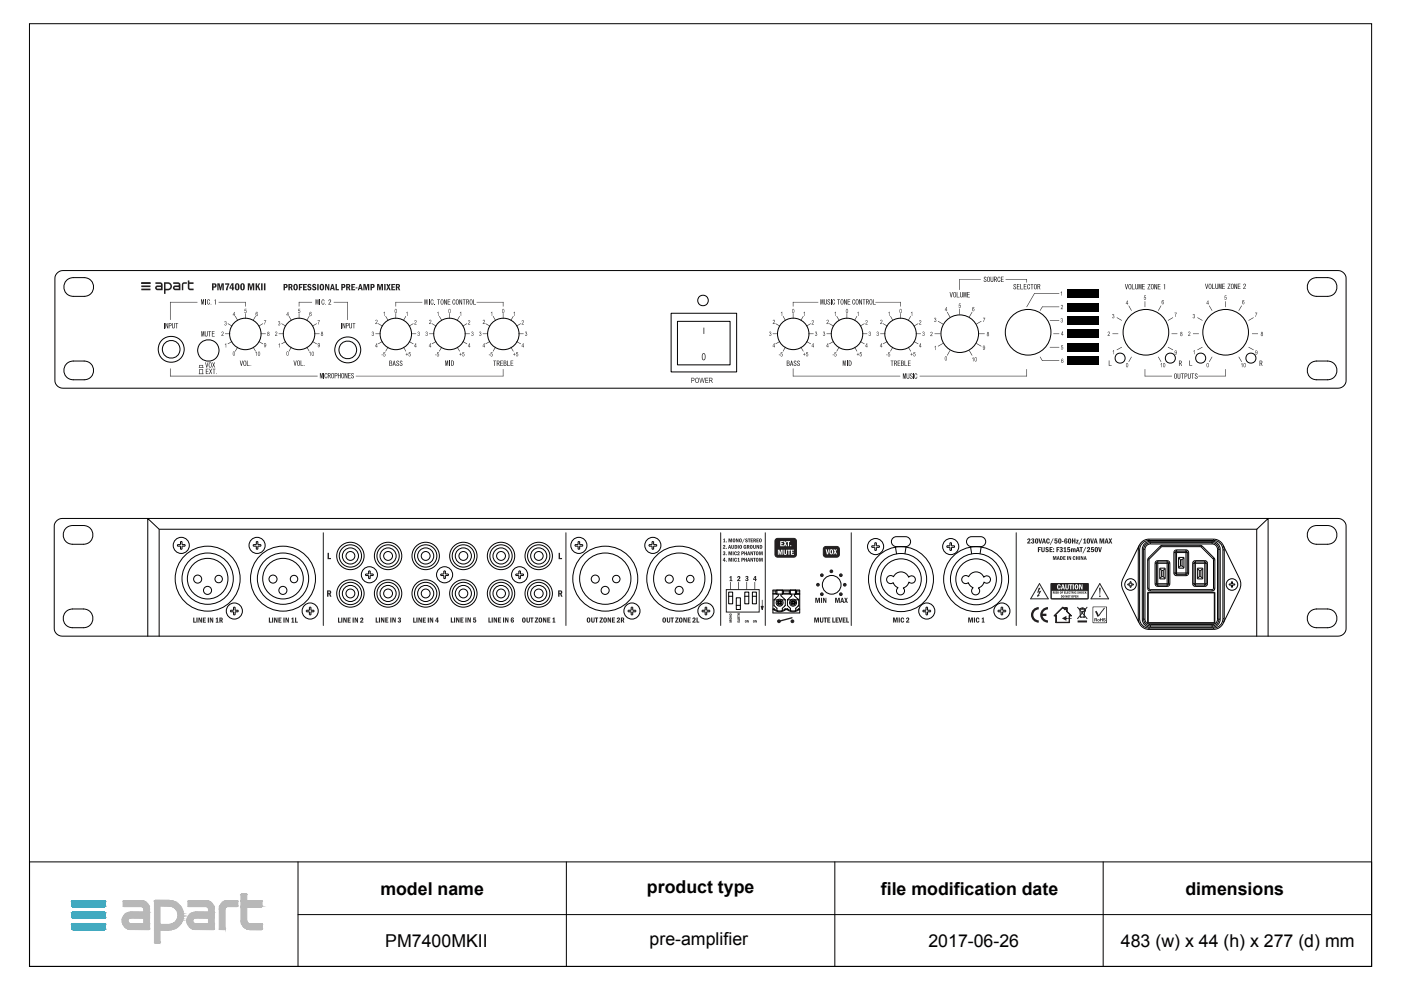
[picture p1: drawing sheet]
<svg xmlns="http://www.w3.org/2000/svg" width="297mm" height="210mm" viewBox="0 0 297 210" stroke-linecap="round" stroke-linejoin="round" font-family="sans-serif">
<defs><g id="words">
<g font-size="3.8">
<text x="80.6" y="189.7">model name</text>
<text x="137.2" y="189.3">product type</text>
<text x="186.8" y="189.7">file modification date</text>
<text x="251.3" y="189.7">dimensions</text>
<text x="81.7" y="200.8">PM7400MKII</text>
<text x="137.7" y="200.4">pre-amplifier</text>
<text x="196.8" y="200.8">2017-06-26</text>
<text x="237.7" y="200.8">483 (w) x 44 (h) x 277 (d) mm</text>
</g>
</g></defs>
<!-- layer: Layer 1 -->
<path d="M6.3 182.7h284.5v22.2h-284.5zM63.2 193.9h227.6M63.2 182.7v22.2M120.1 182.7v22.2M177 182.7v22.2M233.9 182.7v22.2" fill="none" stroke="#000" stroke-width=".21"/>
<path d="M15.2 191.2h7.2zM15.2 191.2h7.2M15.3 191.1l7.1 .1zM15.3 191.1h7M15.3 191.1h7zM15.3 191h7M15.3 191l7 .1zM15.3 191h6.9zM15.4 191h6.8zM15.5 191h6.6zM15.5 191h6.7zM22.2 191h-6.8" fill="none" stroke="#00b8de" stroke-width=".21"/>
<path d="M15.2 191.2l7.2 .8h-7.2z" fill="#00b8de"/>
<path d="M15.2 191.2l7.2 .8h-7.2z" fill="none" stroke="#00b8de" stroke-width=".21"/>
<path d="M15.2 191.2h7.2v.8z" fill="#00b8de"/>
<g fill="none" stroke="#00b8de" stroke-width=".21">
<path d="M15.2 191.2h7.2v.8zM15.2 192h7.2zM15.2 192l7.1 .1zM15.2 193.6l7.2 .1zM15.2 192h7.2M15.2 192.1h7.2M15.2 193.6h7.2M15.3 192.1h7zM15.3 193.6h7.1zM15.3 192.1h7M15.3 193.5h7M15.3 192.1l7 .1z"/>
<path d="M15.3 193.5l7 .1zM15.3 192.2h6.9zM15.3 192.2h7zM15.3 193.5h7zM15.3 192.2h6.9M15.3 193.5h6.9zM15.4 193.4h6.8M15.4 192.2l6.8 .1zM15.4 192.2h6.8zM15.4 193.4l6.8 .1zM15.4 193.4h6.8zM15.4 192.3h6.7z"/>
<path d="M15.4 192.3h6.8zM15.5 193.4h6.6zM15.5 192.3h6.6zM15.5 193.4h6.7zM22.3 192.2h-7"/>
</g>
<path d="M15.2 193.7l7.2 .7h-7.2z" fill="#00b8de"/>
<path d="M15.2 193.7l7.2 .7h-7.2z" fill="none" stroke="#00b8de" stroke-width=".21"/>
<path d="M15.2 193.7h7.2v.7z" fill="#00b8de"/>
<g fill="none" stroke="#00b8de" stroke-width=".21">
<path d="M15.2 193.7h7.2v.7zM15.2 194.4l7.2 .1zM15.2 194.5h7.1zM15.2 194.5h7.2zM15.2 196l7.2 .1zM15.2 194.4h7.2M15.2 194.5h7.2M15.2 196h7.2M15.2 196.1h7.2M15.3 194.5l7 .1zM15.3 194.5h7zM15.3 196h7.1z"/>
<path d="M15.3 194.6h7M15.3 196h7M15.3 195.9h7M15.3 194.6h7zM15.3 195.9l7 .1zM15.3 194.6h6.9zM15.3 195.9h7zM15.3 194.6l6.9 .1zM15.3 195.9h6.9M15.3 195.9h6.9zM15.4 194.7h6.8zM15.4 195.8l6.8 .1z"/>
<path d="M15.4 195.8h6.8zM15.4 195.8h6.8M15.4 194.7h6.7zM15.5 195.8h6.6zM15.5 194.7h6.6zM15.5 195.8h6.7zM22.2 194.7h-6.8M22.3 194.6h-7"/>
</g>
<path d="M15.2 196.1l7.2 .7h-7.2z" fill="#00b8de"/>
<path d="M15.2 196.1l7.2 .7h-7.2z" fill="none" stroke="#00b8de" stroke-width=".21"/>
<path d="M15.2 196.1h7.2v.7z" fill="#00b8de"/>
<g fill="none" stroke="#00b8de" stroke-width=".21">
<path d="M15.2 196.1h7.2v.7zM15.2 196.8l7.2 .1zM15.2 196.9h7.1zM15.2 196.9h7.2zM15.2 196.9h7.2M15.3 196.9l7 .1zM15.3 196.9h7zM15.3 197h7M15.3 197h7zM15.3 197l7 .1M15.3 197l6.9 .1zM15.3 197.1h6.9z"/>
<path d="M15.4 197.1h6.8zM15.4 197.1h6.7zM15.5 197.1h6.6zM22.2 197.1h-6.8"/>
</g>
<path d="M51.2 189.6h1z" fill="#b8b8b8"/>
<path d="M51.2 189.6h1z" fill="none" stroke="#b8b8b8" stroke-width=".21"/>
<path d="M51.2 189.6h1z" fill="#b8b8b8"/>
<path d="M51.2 189.6h1h-1" fill="none" stroke="#b8b8b8" stroke-width=".21"/>
<path d="M51.2 189.6h1z" fill="#b8b8b8"/>
<path d="M51.2 189.6h1h-1" fill="none" stroke="#b8b8b8" stroke-width=".21"/>
<path d="M51.2 189.6h1z" fill="#b8b8b8"/>
<path d="M51.2 189.6h1z" fill="none" stroke="#b8b8b8" stroke-width=".21"/>
<path d="M51.2 189.6h1z" fill="#b8b8b8"/>
<path d="M51.2 189.6h1z" fill="none" stroke="#b8b8b8" stroke-width=".21"/>
<path d="M51.2 189.6h1z" fill="#b8b8b8"/>
<path d="M51.2 189.6h1h-1" fill="none" stroke="#b8b8b8" stroke-width=".21"/>
<path d="M51.2 189.6h1.1z" fill="#b8b8b8"/>
<path d="M51.2 189.6h1.1h-1.1" fill="none" stroke="#b8b8b8" stroke-width=".21"/>
<path d="M51.2 189.6h1.1z" fill="#b8b8b8"/>
<path d="M51.2 189.6h1.1z" fill="none" stroke="#b8b8b8" stroke-width=".21"/>
<path d="M51.1 189.6h1.2z" fill="#b8b8b8"/>
<path d="M51.2 189.6h1.1z" fill="none" stroke="#b8b8b8" stroke-width=".21"/>
<path d="M51.2 189.6h1.1z" fill="#b8b8b8"/>
<path d="M51.2 189.6h1.1z" fill="none" stroke="#b8b8b8" stroke-width=".21"/>
<path d="M51.1 189.6h1.2z" fill="#b8b8b8"/>
<path d="M51.1 189.6h1.2h-1.2" fill="none" stroke="#b8b8b8" stroke-width=".21"/>
<path d="M51.1 189.6h1.2z" fill="#b8b8b8"/>
<path d="M51.1 189.6h1.2z" fill="none" stroke="#b8b8b8" stroke-width=".21"/>
<path d="M51.1 189.6h1.2z" fill="#b8b8b8"/>
<path d="M51.1 189.6h1.2z" fill="none" stroke="#b8b8b8" stroke-width=".21"/>
<path d="M51.1 189.6h1.2z" fill="#b8b8b8"/>
<path d="M51.1 189.6h1.2h-1.2" fill="none" stroke="#b8b8b8" stroke-width=".21"/>
<path d="M51.1 189.6h1.2z" fill="#b8b8b8"/>
<path d="M51.1 189.6h1.2z" fill="none" stroke="#b8b8b8" stroke-width=".21"/>
<path d="M51.1 189.6h1.2z" fill="#b8b8b8"/>
<path d="M51.1 189.6h1.2z" fill="none" stroke="#b8b8b8" stroke-width=".21"/>
<path d="M51.1 189.6h1.2z" fill="#b8b8b8"/>
<path d="M51.1 189.6h1.2h-1.2" fill="none" stroke="#b8b8b8" stroke-width=".21"/>
<path d="M51.1 189.6h1.2z" fill="#b8b8b8"/>
<path d="M51.1 189.6h1.2h-1.2" fill="none" stroke="#b8b8b8" stroke-width=".21"/>
<path d="M51.1 189.6h1.2z" fill="#b8b8b8"/>
<path d="M51.1 189.6h1.2z" fill="none" stroke="#b8b8b8" stroke-width=".21"/>
<path d="M51.1 189.6h1.2z" fill="#b8b8b8"/>
<path d="M51.1 189.6h1.2z" fill="none" stroke="#b8b8b8" stroke-width=".21"/>
<path d="M51.1 189.6h1.2z" fill="#b8b8b8"/>
<path d="M51.1 189.6h1.2h-1.2" fill="none" stroke="#b8b8b8" stroke-width=".21"/>
<path d="M51.1 189.6h1.2z" fill="#b8b8b8"/>
<path d="M51.1 189.6h1.2z" fill="none" stroke="#b8b8b8" stroke-width=".21"/>
<path d="M51.1 189.6h1.2z" fill="#b8b8b8"/>
<path d="M51.1 189.6h1.2z" fill="none" stroke="#b8b8b8" stroke-width=".21"/>
<path d="M51.1 189.6h1.2z" fill="#b8b8b8"/>
<path d="M51.1 189.6h1.2z" fill="none" stroke="#b8b8b8" stroke-width=".21"/>
<path d="M51.1 189.6h1.2z" fill="#b8b8b8"/>
<path d="M51.1 189.6h1.2h-1.2" fill="none" stroke="#b8b8b8" stroke-width=".21"/>
<path d="M51.1 189.6h1.2z" fill="#b8b8b8"/>
<path d="M51.1 189.6h1.2h-1.2" fill="none" stroke="#b8b8b8" stroke-width=".21"/>
<path d="M51.1 189.6l1.2 .1z" fill="#b8b8b8"/>
<path d="M51.1 189.6l1.2 .1z" fill="none" stroke="#b8b8b8" stroke-width=".21"/>
<path d="M51.1 189.6l1.2 .1z" fill="#b8b8b8"/>
<path d="M51.1 189.6l1.2 .1z" fill="none" stroke="#b8b8b8" stroke-width=".21"/>
<path d="M51.1 189.7h1.2z" fill="#b8b8b8"/>
<path d="M51.1 189.7h1.2h-1.2" fill="none" stroke="#b8b8b8" stroke-width=".21"/>
<path d="M51.1 189.7h1.2z" fill="#b8b8b8"/>
<path d="M51.1 189.7h1.2h-1.2" fill="none" stroke="#b8b8b8" stroke-width=".21"/>
<path d="M51.1 189.7h1.2z" fill="#b8b8b8"/>
<path d="M51.1 189.7h1.2z" fill="none" stroke="#b8b8b8" stroke-width=".21"/>
<path d="M51.1 189.7h1.2z" fill="#b8b8b8"/>
<g fill="none" stroke="#b8b8b8" stroke-width=".21">
<path d="M26.2 191h3.8zM26.2 191h3.8M32.8 190.9l3.4 .1zM32.8 190.9h3.2zM32.9 190.9h3zM32.9 190.9h3.1zM36.2 190.9h-3.4M40 191h3.7zM40 191h3.7M48.2 191h2.1M48.2 191h2.1h-2.1M48.2 191h2.1z"/>
<path d="M51.1 189.7h1.2z"/>
</g>
<path d="M51.1 189.7l1.2 1.3h-1.2z" fill="#b8b8b8"/>
<path d="M51.1 189.7l1.2 1.3h-1.2z" fill="none" stroke="#b8b8b8" stroke-width=".21"/>
<path d="M51.1 189.7h1.2v1.3z" fill="#b8b8b8"/>
<g fill="none" stroke="#b8b8b8" stroke-width=".21">
<path d="M26.1 191h4.4M26.1 191.1h4.5M26.1 191.2h4.8M26.1 191.4h5.1M26.1 192.1h5.5M26.1 191l4.4 .1zM26.1 191.1h4.5zM26.1 191.1l4.8 .2h-4.8zM26.1 191.3l5.1 .2h-5.1zM26.1 191.3h4.8l.3 .2zM26.1 191.5l5.3 .2h-5.3zM26.1 191.5h5.1l.2 .2z"/>
<path d="M26.1 191.7l5.4 .3h-5.4zM26.1 191.7h5.3l.1 .3zM26.1 192l5.5 .1zM26.1 192.1h5.5zM26.1 191h4.3zM26.2 191h4.1M26.2 191h4.1zM26.2 191h4.1h-4.1M26.2 191h3.9zM26.2 191h3.8zM32.7 191h3.8M32.7 191h3.9"/>
<path d="M32.7 191.1h4.2M32.7 191.2h4.7M32.7 192h5.5M32.7 191h3.9zM32.7 191l4.2 .1zM32.7 191.1l4.7 .2h-4.7zM32.7 191.1h4.2l.5 .2zM32.7 191.3l5.1 .3h-5.1zM32.7 191.3h4.7l.4 .3zM32.7 191.6l5.4 .4h-5.4zM32.7 191.6h5.1l.3 .4zM32.7 192l5.5 .1h-5.5z"/>
<path d="M32.7 192h5.4l.1 .1zM32.8 191h3.6zM32.8 191h3.6h-3.6M32.8 191h3.5zM39.9 191l4.4 .1zM39.9 191.1h4.4zM39.9 191.1l4.7 .2h-4.7zM39.9 191.3l5 .2h-5zM39.9 191.3h4.7l.3 .2zM39.9 191.5l5.2 .2h-5.2zM39.9 191.5h5l.2 .2zM39.9 191.7l5.4 .3h-5.4z"/>
<path d="M39.9 191.7h5.2l.2 .3zM39.9 192l5.4 .1zM39.9 192.1h5.4zM39.9 191h4.4M39.9 191.1h4.4M39.9 191.2h4.7M39.9 191.4h5M39.9 192.1h5.4M39.9 191h4.2zM39.9 191h4.1zM39.9 191h4.1M39.9 191h4z"/>
<path d="M39.9 191h3.9zM40 191h3.8zM46.6 192.1h3.8M46.6 192.1h3.8zM46.7 192l3.7 .1zM46.8 191.7l3.6 .3h-3.7zM46.8 191.7h3.6v.3zM47 191.5l.3-.2 3.1 .2zM47 191.5l3.4 .2h-3.6zM47 191.5h3.4v.2zM47.3 191.3h3.1v.2zM47.3 191.2h3.1"/>
<path d="M47.3 191.3l.3-.2 2.8 .2zM47.6 191.1h2.8zM47.6 191.1h2.8v.2zM47.6 191.1h2.8M47.7 191h2.7M47.7 191.1h2.7zM47.7 191h2.7zM47.7 191l2.7 .1zM47.8 191h2.6h-2.6M47.8 191h2.6zM47.9 191h2.5zM47.9 191h2.5h-2.5"/>
<path d="M48 191h2.4zM48.1 191h2.2zM48.1 191h2.3zM48.2 191h2.1zM50.4 191h-2.5M50.4 192.1h-3.8M50.4 191.4h-3.4M51.1 189.7h1.2v1.3zM51.1 191h4.4h-4.4M51.1 191h4.4zM51.1 191h4.5zM51.1 191l4.5 .1z"/>
<path d="M51.1 191h4.4M51.1 191h4.5M51.1 191.1h4.5"/>
</g>
<path d="M26.1 191.9h5.4M32.7 191.5h5.1M39.9 191.9h5.4M46.7 191.9h3.7" fill="none" stroke="#b8b8b8" stroke-width=".3"/>
<path d="M26.1 191.6h5.3M39.9 191.6h5.2M46.8 191.6h3.6" fill="none" stroke="#b8b8b8" stroke-width=".25"/>
<path d="M32.7 191.8h5.4" fill="none" stroke="#b8b8b8" stroke-width=".34"/>
<path d="M51.1 191.1l4.5 1h-4.5z" fill="#b8b8b8"/>
<path d="M51.1 191.1l4.5 1h-4.5z" fill="none" stroke="#b8b8b8" stroke-width=".21"/>
<path d="M51.1 191.1h4.5v1z" fill="#b8b8b8"/>
<g fill="none" stroke="#b8b8b8" stroke-width=".21">
<path d="M26.1 192.1h5.5M26.1 192.1h5.5zM26.2 192.2h5.4zM26.2 192.2h5.4h-5.4M26.2 192.2h5.4M35.9 192.1l2.4 .1zM38.3 192.1h-2.4M39.9 192.1h5.4zM39.9 192.1h5.4M39.9 192.2h5.4h-5.4M39.9 192.2h5.4M39.9 192.2h5.4z"/>
<path d="M46.6 192.2h3.7h-3.7M46.6 192.2h3.8zM46.6 192.2h3.7zM46.6 192.1h3.8zM46.6 192.1h3.8M50.4 192.2h-3.8M50.4 192.1l-3.8 .1M51.1 191.1h4.5v1zM51.1 192.1h4.5zM51.1 192.2h4.4zM51.1 192.2h4.4h-4.4M51.1 192.1h4.5"/>
<path d="M51.1 192.2h4.4M55.6 192.2h-4.5"/>
</g>
<path d="M46.6 192.2h1.5z" fill="#b8b8b8"/>
<path d="M46.6 192.2h1.5z" fill="none" stroke="#b8b8b8" stroke-width=".21"/>
<path d="M46.6 192.2h1.6z" fill="#b8b8b8"/>
<path d="M46.6 192.2h1.6z" fill="none" stroke="#b8b8b8" stroke-width=".21"/>
<path d="M43.7 192.2h1.6z" fill="#b8b8b8"/>
<path d="M43.7 192.2h1.6z" fill="none" stroke="#b8b8b8" stroke-width=".21"/>
<path d="M43.7 192.2h1.6z" fill="#b8b8b8"/>
<path d="M43.7 192.2h1.6z" fill="none" stroke="#b8b8b8" stroke-width=".21"/>
<path d="M30 192.2h1.6z" fill="#b8b8b8"/>
<path d="M30 192.2h1.6z" fill="none" stroke="#b8b8b8" stroke-width=".21"/>
<path d="M30 192.2h1.6z" fill="#b8b8b8"/>
<path d="M30 192.2h1.6zM51.1 192.2h4.4zM51.1 192.2h4.4h-4.4M55.5 192.2h-4.4" fill="none" stroke="#b8b8b8" stroke-width=".21"/>
<path d="M46.6 192.2l1.4 .1z" fill="#b8b8b8"/>
<path d="M46.6 192.2l1.4 .1z" fill="none" stroke="#b8b8b8" stroke-width=".21"/>
<path d="M46.6 192.2h1.5z" fill="#b8b8b8"/>
<path d="M46.6 192.2h1.5z" fill="none" stroke="#b8b8b8" stroke-width=".21"/>
<path d="M43.8 192.2l1.6 .1z" fill="#b8b8b8"/>
<path d="M43.8 192.2l1.6 .1z" fill="none" stroke="#b8b8b8" stroke-width=".21"/>
<path d="M43.8 192.2l1.6 .1z" fill="#b8b8b8"/>
<path d="M43.8 192.2l1.6 .1z" fill="none" stroke="#b8b8b8" stroke-width=".21"/>
<path d="M30.1 192.2l1.5 .1z" fill="#b8b8b8"/>
<path d="M30.1 192.2l1.5 .1z" fill="none" stroke="#b8b8b8" stroke-width=".21"/>
<path d="M30.1 192.2l1.5 .1z" fill="#b8b8b8"/>
<path d="M30.1 192.2l1.5 .1zM36.3 192.2l2.1 .1h-1.8zM36.3 192.2h2l.1 .1zM38.4 192.2h-2.1" fill="none" stroke="#b8b8b8" stroke-width=".21"/>
<path d="M46.6 192.3h1.3z" fill="#b8b8b8"/>
<path d="M46.6 192.3h1.3z" fill="none" stroke="#b8b8b8" stroke-width=".21"/>
<path d="M46.6 192.3h1.4z" fill="#b8b8b8"/>
<path d="M46.6 192.3h1.4z" fill="none" stroke="#b8b8b8" stroke-width=".21"/>
<path d="M43.9 192.3h1.5z" fill="#b8b8b8"/>
<path d="M43.9 192.3h1.5z" fill="none" stroke="#b8b8b8" stroke-width=".21"/>
<path d="M43.9 192.3h1.5z" fill="#b8b8b8"/>
<path d="M43.9 192.3h1.5z" fill="none" stroke="#b8b8b8" stroke-width=".21"/>
<path d="M30.2 192.3h1.4z" fill="#b8b8b8"/>
<path d="M30.2 192.3h1.4z" fill="none" stroke="#b8b8b8" stroke-width=".21"/>
<path d="M30.2 192.3h1.4z" fill="#b8b8b8"/>
<path d="M30.2 192.3h1.4z" fill="none" stroke="#b8b8b8" stroke-width=".21"/>
<path d="M46.5 192.3l1.4 .1z" fill="#b8b8b8"/>
<path d="M46.5 192.3l1.4 .1z" fill="none" stroke="#b8b8b8" stroke-width=".21"/>
<path d="M46.5 192.3h1.4z" fill="#b8b8b8"/>
<path d="M46.5 192.3h1.4z" fill="none" stroke="#b8b8b8" stroke-width=".21"/>
<path d="M44 192.3l1.4 .1z" fill="#b8b8b8"/>
<path d="M44 192.3l1.4 .1z" fill="none" stroke="#b8b8b8" stroke-width=".21"/>
<path d="M44 192.3l1.4 .1z" fill="#b8b8b8"/>
<path d="M44 192.3l1.4 .1z" fill="none" stroke="#b8b8b8" stroke-width=".21"/>
<path d="M30.3 192.3l1.3 .1z" fill="#b8b8b8"/>
<path d="M30.3 192.3l1.3 .1z" fill="none" stroke="#b8b8b8" stroke-width=".21"/>
<path d="M30.3 192.3l1.3 .1z" fill="#b8b8b8"/>
<path d="M30.3 192.3l1.3 .1z" fill="none" stroke="#b8b8b8" stroke-width=".21"/>
<path d="M36.6 192.3l1.8 .1z" fill="#b8b8b8"/>
<path d="M36.6 192.3l1.8 .1z" fill="none" stroke="#b8b8b8" stroke-width=".21"/>
<path d="M36.6 192.3l1.8 .1z" fill="#b8b8b8"/>
<path d="M36.6 192.3l1.8 .1z" fill="none" stroke="#b8b8b8" stroke-width=".21"/>
<path d="M46.5 192.4h1.4z" fill="#b8b8b8"/>
<path d="M46.5 192.4h1.4z" fill="none" stroke="#b8b8b8" stroke-width=".21"/>
<path d="M46.5 192.4h1.4z" fill="#b8b8b8"/>
<path d="M46.5 192.4h1.4z" fill="none" stroke="#b8b8b8" stroke-width=".21"/>
<path d="M44 192.4h1.4z" fill="#b8b8b8"/>
<path d="M44 192.4h1.4z" fill="none" stroke="#b8b8b8" stroke-width=".21"/>
<path d="M44 192.4h1.4z" fill="#b8b8b8"/>
<path d="M44 192.4h1.4z" fill="none" stroke="#b8b8b8" stroke-width=".21"/>
<path d="M30.3 192.4h1.4z" fill="#b8b8b8"/>
<path d="M30.3 192.4h1.4z" fill="none" stroke="#b8b8b8" stroke-width=".21"/>
<path d="M30.3 192.4h1.4z" fill="#b8b8b8"/>
<path d="M30.3 192.4h1.4z" fill="none" stroke="#b8b8b8" stroke-width=".21"/>
<path d="M36.7 192.4l1.8 .1h-1.6z" fill="#b8b8b8"/>
<path d="M36.7 192.4l1.8 .1h-1.6z" fill="none" stroke="#b8b8b8" stroke-width=".21"/>
<path d="M36.7 192.4h1.7l.1 .1z" fill="#b8b8b8"/>
<path d="M36.7 192.4h1.7l.1 .1z" fill="none" stroke="#b8b8b8" stroke-width=".21"/>
<path d="M46.5 192.4l1.3 .1z" fill="#b8b8b8"/>
<path d="M46.5 192.4l1.3 .1z" fill="none" stroke="#b8b8b8" stroke-width=".21"/>
<path d="M46.5 192.4h1.4z" fill="#b8b8b8"/>
<path d="M46.5 192.4h1.4z" fill="none" stroke="#b8b8b8" stroke-width=".21"/>
<path d="M44.1 192.4l1.3 .1z" fill="#b8b8b8"/>
<path d="M44.1 192.4l1.3 .1z" fill="none" stroke="#b8b8b8" stroke-width=".21"/>
<path d="M44.1 192.4l1.3 .1z" fill="#b8b8b8"/>
<path d="M44.1 192.4l1.3 .1z" fill="none" stroke="#b8b8b8" stroke-width=".21"/>
<path d="M30.3 192.4l1.4 .1z" fill="#b8b8b8"/>
<path d="M30.3 192.4l1.4 .1z" fill="none" stroke="#b8b8b8" stroke-width=".21"/>
<path d="M30.3 192.4l1.4 .1z" fill="#b8b8b8"/>
<path d="M30.3 192.4l1.4 .1z" fill="none" stroke="#b8b8b8" stroke-width=".21"/>
<path d="M46.5 192.5l1.3 .1z" fill="#b8b8b8"/>
<path d="M46.5 192.5l1.3 .1z" fill="none" stroke="#b8b8b8" stroke-width=".21"/>
<path d="M46.5 192.5h1.3z" fill="#b8b8b8"/>
<path d="M46.5 192.5h1.3z" fill="none" stroke="#b8b8b8" stroke-width=".21"/>
<path d="M44.1 192.5l1.3 .1z" fill="#b8b8b8"/>
<path d="M44.1 192.5l1.3 .1z" fill="none" stroke="#b8b8b8" stroke-width=".21"/>
<path d="M44.1 192.5l1.3 .1z" fill="#b8b8b8"/>
<path d="M44.1 192.5l1.3 .1z" fill="none" stroke="#b8b8b8" stroke-width=".21"/>
<path d="M30.4 192.5l1.3 .1z" fill="#b8b8b8"/>
<path d="M30.4 192.5l1.3 .1z" fill="none" stroke="#b8b8b8" stroke-width=".21"/>
<path d="M30.4 192.5l1.3 .1z" fill="#b8b8b8"/>
<path d="M30.4 192.5l1.3 .1z" fill="none" stroke="#b8b8b8" stroke-width=".21"/>
<path d="M46.5 192.6l1.2 .1h-1.2z" fill="#b8b8b8"/>
<path d="M46.5 192.6l1.2 .1h-1.2z" fill="none" stroke="#b8b8b8" stroke-width=".21"/>
<path d="M46.5 192.6h1.3l-.1 .1z" fill="#b8b8b8"/>
<path d="M46.5 192.6h1.3z" fill="none" stroke="#b8b8b8" stroke-width=".21"/>
<path d="M44.2 192.6l1.2 .1z" fill="#b8b8b8"/>
<path d="M44.2 192.6l1.2 .1z" fill="none" stroke="#b8b8b8" stroke-width=".21"/>
<path d="M44.2 192.6l1.2 .1z" fill="#b8b8b8"/>
<path d="M44.2 192.6l1.2 .1z" fill="none" stroke="#b8b8b8" stroke-width=".21"/>
<path d="M30.4 192.6l1.3 .1z" fill="#b8b8b8"/>
<path d="M30.4 192.6l1.3 .1z" fill="none" stroke="#b8b8b8" stroke-width=".21"/>
<path d="M30.4 192.6l1.3 .1z" fill="#b8b8b8"/>
<path d="M30.4 192.6l1.3 .1z" fill="none" stroke="#b8b8b8" stroke-width=".21"/>
<path d="M46.5 192.7h1.2z" fill="#b8b8b8"/>
<path d="M46.5 192.7h1.2h-1.2" fill="none" stroke="#b8b8b8" stroke-width=".21"/>
<path d="M46.5 192.7h1.2z" fill="#b8b8b8"/>
<path d="M46.5 192.7h1.2h-1.2" fill="none" stroke="#b8b8b8" stroke-width=".21"/>
<path d="M44.2 192.7h1.2z" fill="#b8b8b8"/>
<path d="M44.2 192.7h1.2h-1.2" fill="none" stroke="#b8b8b8" stroke-width=".21"/>
<path d="M44.2 192.7h1.2z" fill="#b8b8b8"/>
<path d="M44.2 192.7h1.2h-1.2" fill="none" stroke="#b8b8b8" stroke-width=".21"/>
<path d="M30.5 192.7h1.2z" fill="#b8b8b8"/>
<path d="M30.5 192.7h1.2h-1.2" fill="none" stroke="#b8b8b8" stroke-width=".21"/>
<path d="M30.5 192.7h1.2z" fill="#b8b8b8"/>
<path d="M30.5 192.7h1.2h-1.2" fill="none" stroke="#b8b8b8" stroke-width=".21"/>
<path d="M36.9 192.5l1.7 .2h-1.4z" fill="#b8b8b8"/>
<path d="M36.9 192.5l1.7 .2h-1.4z" fill="none" stroke="#b8b8b8" stroke-width=".21"/>
<path d="M36.9 192.5h1.6l.1 .2z" fill="#b8b8b8"/>
<path d="M36.9 192.5h1.6l.1 .2z" fill="none" stroke="#b8b8b8" stroke-width=".21"/>
<path d="M37.2 192.7l1.5 .1z" fill="#b8b8b8"/>
<path d="M37.2 192.7l1.5 .1z" fill="none" stroke="#b8b8b8" stroke-width=".21"/>
<path d="M37.2 192.7l1.5 .1z" fill="#b8b8b8"/>
<path d="M37.2 192.7l1.5 .1z" fill="none" stroke="#b8b8b8" stroke-width=".21"/>
<path d="M37.3 192.8l1.4 .2h-1.3z" fill="#b8b8b8"/>
<path d="M37.3 192.8l1.4 .2h-1.3z" fill="none" stroke="#b8b8b8" stroke-width=".21"/>
<path d="M37.3 192.8h1.4v.2z" fill="#b8b8b8"/>
<path d="M37.3 192.8h1.4v.2z" fill="none" stroke="#b8b8b8" stroke-width=".21"/>
<path d="M37.4 193l1.4 .3h-1.2z" fill="#b8b8b8"/>
<path d="M37.4 193l1.4 .3h-1.2z" fill="none" stroke="#b8b8b8" stroke-width=".21"/>
<path d="M37.4 193h1.3l.1 .3z" fill="#b8b8b8"/>
<path d="M37.4 193h1.3l.1 .3z" fill="none" stroke="#b8b8b8" stroke-width=".21"/>
<path d="M37.6 193.3h1.2z" fill="#b8b8b8"/>
<path d="M37.6 193.3h1.2z" fill="none" stroke="#b8b8b8" stroke-width=".21"/>
<path d="M37.6 193.3h1.2z" fill="#b8b8b8"/>
<path d="M37.6 193.3h1.2z" fill="none" stroke="#b8b8b8" stroke-width=".21"/>
<path d="M44.2 192.7l1.2 .7h-1.2z" fill="#b8b8b8"/>
<path d="M44.2 192.7l1.2 .7h-1.2z" fill="none" stroke="#b8b8b8" stroke-width=".21"/>
<path d="M44.2 192.7h1.2v.7z" fill="#b8b8b8"/>
<path d="M44.2 192.7h1.2v.7z" fill="none" stroke="#b8b8b8" stroke-width=".21"/>
<path d="M30.5 192.7l1.2 .7h-1.2z" fill="#b8b8b8"/>
<path d="M30.5 192.7l1.2 .7h-1.2z" fill="none" stroke="#b8b8b8" stroke-width=".21"/>
<path d="M30.5 192.7h1.2v.7z" fill="#b8b8b8"/>
<g fill="none" stroke="#b8b8b8" stroke-width=".21">
<path d="M26.9 193.6h4.8zM26.9 193.5h4.8M27.2 193.5h4.5zM27.2 193.5l4.5 .1zM27.2 193.4h4.5M27.6 193.4l4.1 .1zM30.5 192.7h1.2v.7zM40.7 193.6h4.7zM40.7 193.5h4.7M41 193.4h4.4M41 193.5h4.4zM41 193.5l4.4 .1z"/>
<path d="M41.3 193.4l4.1 .1z"/>
</g>
<path d="M37.6 193.3l1.3 .4h-1.2z" fill="#b8b8b8"/>
<path d="M37.6 193.3l1.3 .4h-1.2z" fill="none" stroke="#b8b8b8" stroke-width=".21"/>
<path d="M37.6 193.3h1.2l.1 .4z" fill="#b8b8b8"/>
<path d="M26.6 193.7h5.1M26.6 193.7l.3-.1 4.8 .1zM26.9 193.6h4.8v.1zM37.6 193.3h1.2l.1 .4zM40.4 193.7h5M40.4 193.7l.3-.1 4.7 .1zM40.7 193.6h4.7v.1z" fill="none" stroke="#b8b8b8" stroke-width=".21"/>
<path d="M37.7 193.7l1.2 .1z" fill="#b8b8b8"/>
<path d="M37.7 193.7l1.2 .1z" fill="none" stroke="#b8b8b8" stroke-width=".21"/>
<path d="M37.7 193.7l1.2 .1z" fill="#b8b8b8"/>
<path d="M26.4 194l.2-.3 5.1 .3zM26.6 193.7h5.1v.3zM37.7 193.7l1.2 .1zM40.1 194l.3-.3 5 .3zM40.4 193.7h5v.3z" fill="none" stroke="#b8b8b8" stroke-width=".21"/>
<path d="M26.4 193.9h5.3M40.1 193.9h5.3" fill="none" stroke="#b8b8b8" stroke-width=".23"/>
<path d="M37.7 193.8l1.2 .2h-1.2z" fill="#b8b8b8"/>
<path d="M37.7 193.8l1.2 .2h-1.2z" fill="none" stroke="#b8b8b8" stroke-width=".21"/>
<path d="M37.7 193.8h1.2v.2z" fill="#b8b8b8"/>
<path d="M26.4 194l5.3 .3h-5.5zM26.4 194h5.3v.3zM37.7 193.8h1.2v.2zM40.1 194l5.3 .3h-5.5zM40.1 194h5.3v.3z" fill="none" stroke="#b8b8b8" stroke-width=".21"/>
<path d="M31.7 194.1h-5.5M45.4 194.1h-5.5" fill="none" stroke="#b8b8b8" stroke-width=".28"/>
<path d="M37.7 194l1.2 .3h-1.2z" fill="#b8b8b8"/>
<path d="M37.7 194l1.2 .3h-1.2z" fill="none" stroke="#b8b8b8" stroke-width=".21"/>
<path d="M37.7 194h1.2v.3z" fill="#b8b8b8"/>
<path d="M37.7 194h1.2v.3z" fill="none" stroke="#b8b8b8" stroke-width=".21"/>
<path d="M37.7 194.3l1.2 .1h-1.2z" fill="#b8b8b8"/>
<path d="M37.7 194.3l1.2 .1h-1.2z" fill="none" stroke="#b8b8b8" stroke-width=".21"/>
<path d="M37.7 194.3h1.2v.1z" fill="#b8b8b8"/>
<path d="M26 194.6h5.7zM26.2 194.3l5.5 .3h-5.7zM26.2 194.3h5.5v.3zM31.7 194.6h-5.7M37.7 194.3h1.2v.1zM39.7 194.6h5.7M39.8 194.6h5.6zM39.9 194.3l5.5 .3h-5.6zM39.9 194.3h5.5v.3z" fill="none" stroke="#b8b8b8" stroke-width=".21"/>
<path d="M26 194.4h5.7M39.8 194.4h5.6" fill="none" stroke="#b8b8b8" stroke-width=".3"/>
<path d="M39.7 194.6l1.6 .1z" fill="#b8b8b8"/>
<path d="M39.7 194.6l1.6 .1z" fill="none" stroke="#b8b8b8" stroke-width=".21"/>
<path d="M39.7 194.6h1.7z" fill="#b8b8b8"/>
<path d="M39.7 194.6h1.7z" fill="none" stroke="#b8b8b8" stroke-width=".21"/>
<path d="M26 194.6l1.5 .1z" fill="#b8b8b8"/>
<path d="M26 194.6l1.5 .1z" fill="none" stroke="#b8b8b8" stroke-width=".21"/>
<path d="M26 194.6h1.6z" fill="#b8b8b8"/>
<path d="M26 194.6h1.6z" fill="none" stroke="#b8b8b8" stroke-width=".21"/>
<path d="M39.7 194.7h1.5z" fill="#b8b8b8"/>
<path d="M39.7 194.7h1.5z" fill="none" stroke="#b8b8b8" stroke-width=".21"/>
<path d="M39.7 194.7h1.6z" fill="#b8b8b8"/>
<path d="M39.7 194.7h1.6z" fill="none" stroke="#b8b8b8" stroke-width=".21"/>
<path d="M26 194.7h1.4z" fill="#b8b8b8"/>
<path d="M26 194.7h1.4z" fill="none" stroke="#b8b8b8" stroke-width=".21"/>
<path d="M26 194.7h1.5z" fill="#b8b8b8"/>
<path d="M26 194.7h1.5z" fill="none" stroke="#b8b8b8" stroke-width=".21"/>
<path d="M37.7 194.4l1.1 .4h-1.2z" fill="#b8b8b8"/>
<path d="M37.7 194.4l1.1 .4h-1.2z" fill="none" stroke="#b8b8b8" stroke-width=".21"/>
<path d="M37.7 194.4h1.2l-.1 .4z" fill="#b8b8b8"/>
<path d="M37.7 194.4h1.2l-.1 .4z" fill="none" stroke="#b8b8b8" stroke-width=".21"/>
<path d="M39.7 194.7l1.4 .1z" fill="#b8b8b8"/>
<path d="M39.7 194.7l1.4 .1z" fill="none" stroke="#b8b8b8" stroke-width=".21"/>
<path d="M39.7 194.7h1.5z" fill="#b8b8b8"/>
<path d="M39.7 194.7h1.5z" fill="none" stroke="#b8b8b8" stroke-width=".21"/>
<path d="M26 194.7l1.3 .1z" fill="#b8b8b8"/>
<path d="M26 194.7l1.3 .1z" fill="none" stroke="#b8b8b8" stroke-width=".21"/>
<path d="M26 194.7h1.4z" fill="#b8b8b8"/>
<path d="M26 194.7h1.4z" fill="none" stroke="#b8b8b8" stroke-width=".21"/>
<path d="M37.6 194.8h1.2z" fill="#b8b8b8"/>
<path d="M37.6 194.8h1.2z" fill="none" stroke="#b8b8b8" stroke-width=".21"/>
<path d="M37.6 194.8h1.2z" fill="#b8b8b8"/>
<path d="M37.6 194.8h1.2z" fill="none" stroke="#b8b8b8" stroke-width=".21"/>
<path d="M39.7 194.8l1.3 .1z" fill="#b8b8b8"/>
<path d="M39.7 194.8l1.3 .1z" fill="none" stroke="#b8b8b8" stroke-width=".21"/>
<path d="M39.7 194.8h1.4z" fill="#b8b8b8"/>
<path d="M39.7 194.8h1.4z" fill="none" stroke="#b8b8b8" stroke-width=".21"/>
<path d="M26 194.8l1.2 .1z" fill="#b8b8b8"/>
<path d="M26 194.8l1.2 .1z" fill="none" stroke="#b8b8b8" stroke-width=".21"/>
<path d="M26 194.8h1.3z" fill="#b8b8b8"/>
<path d="M26 194.8h1.3z" fill="none" stroke="#b8b8b8" stroke-width=".21"/>
<path d="M39.6 194.9h1.4z" fill="#b8b8b8"/>
<path d="M39.6 194.9h1.4z" fill="none" stroke="#b8b8b8" stroke-width=".21"/>
<path d="M39.6 194.9h1.4z" fill="#b8b8b8"/>
<path d="M39.6 194.9h1.4z" fill="none" stroke="#b8b8b8" stroke-width=".21"/>
<path d="M25.9 194.9h1.3z" fill="#b8b8b8"/>
<path d="M25.9 194.9h1.3z" fill="none" stroke="#b8b8b8" stroke-width=".21"/>
<path d="M25.9 194.9h1.3z" fill="#b8b8b8"/>
<path d="M25.9 194.9h1.3z" fill="none" stroke="#b8b8b8" stroke-width=".21"/>
<path d="M39.6 194.9l1.3 .1z" fill="#b8b8b8"/>
<path d="M39.6 194.9l1.3 .1z" fill="none" stroke="#b8b8b8" stroke-width=".21"/>
<path d="M39.6 194.9h1.4z" fill="#b8b8b8"/>
<path d="M39.6 194.9h1.4z" fill="none" stroke="#b8b8b8" stroke-width=".21"/>
<path d="M25.9 194.9l1.3 .1z" fill="#b8b8b8"/>
<path d="M25.9 194.9l1.3 .1z" fill="none" stroke="#b8b8b8" stroke-width=".21"/>
<path d="M25.9 194.9h1.3z" fill="#b8b8b8"/>
<path d="M25.9 194.9h1.3z" fill="none" stroke="#b8b8b8" stroke-width=".21"/>
<path d="M39.6 195l1.3 .1h-1.3z" fill="#b8b8b8"/>
<path d="M39.6 195l1.3 .1h-1.3z" fill="none" stroke="#b8b8b8" stroke-width=".21"/>
<path d="M39.6 195h1.3z" fill="#b8b8b8"/>
<path d="M39.6 195h1.3z" fill="none" stroke="#b8b8b8" stroke-width=".21"/>
<path d="M25.9 195l1.2 .1z" fill="#b8b8b8"/>
<path d="M25.9 195l1.2 .1z" fill="none" stroke="#b8b8b8" stroke-width=".21"/>
<path d="M25.9 195h1.3z" fill="#b8b8b8"/>
<path d="M25.9 195h1.3z" fill="none" stroke="#b8b8b8" stroke-width=".21"/>
<path d="M37.6 194.8l1.1 .3h-1.3z" fill="#b8b8b8"/>
<path d="M37.6 194.8l1.1 .3h-1.3z" fill="none" stroke="#b8b8b8" stroke-width=".21"/>
<path d="M37.6 194.8h1.2l-.1 .3z" fill="#b8b8b8"/>
<path d="M37.6 194.8h1.2l-.1 .3z" fill="none" stroke="#b8b8b8" stroke-width=".21"/>
<path d="M39.6 195.1l1.3 .1z" fill="#b8b8b8"/>
<path d="M39.6 195.1l1.3 .1z" fill="none" stroke="#b8b8b8" stroke-width=".21"/>
<path d="M39.6 195.1h1.3z" fill="#b8b8b8"/>
<path d="M39.6 195.1h1.3z" fill="none" stroke="#b8b8b8" stroke-width=".21"/>
<path d="M25.9 195.1l1.2 .1h-1.2z" fill="#b8b8b8"/>
<path d="M25.9 195.1l1.2 .1h-1.2z" fill="none" stroke="#b8b8b8" stroke-width=".21"/>
<path d="M25.9 195.1h1.2z" fill="#b8b8b8"/>
<path d="M25.9 195.1h1.2z" fill="none" stroke="#b8b8b8" stroke-width=".21"/>
<path d="M39.6 195.2h1.3z" fill="#b8b8b8"/>
<path d="M39.6 195.2h1.3z" fill="none" stroke="#b8b8b8" stroke-width=".21"/>
<path d="M39.6 195.2h1.3z" fill="#b8b8b8"/>
<path d="M39.6 195.2h1.3z" fill="none" stroke="#b8b8b8" stroke-width=".21"/>
<path d="M25.9 195.2h1.2z" fill="#b8b8b8"/>
<path d="M25.9 195.2h1.2z" fill="none" stroke="#b8b8b8" stroke-width=".21"/>
<path d="M25.9 195.2h1.2z" fill="#b8b8b8"/>
<path d="M25.9 195.2h1.2z" fill="none" stroke="#b8b8b8" stroke-width=".21"/>
<path d="M51.1 192.2l1.2 3.1h-1.2z" fill="#b8b8b8"/>
<path d="M51.1 192.2l1.2 3.1h-1.2z" fill="none" stroke="#b8b8b8" stroke-width=".21"/>
<path d="M51.1 192.2h1.2v3.1z" fill="#b8b8b8"/>
<path d="M51.1 192.2h1.2v3.1z" fill="none" stroke="#b8b8b8" stroke-width=".21"/>
<path d="M51.1 195.3h1.2z" fill="#b8b8b8"/>
<path d="M51.1 195.3h1.2h-1.2" fill="none" stroke="#b8b8b8" stroke-width=".21"/>
<path d="M51.1 195.3h1.2z" fill="#b8b8b8"/>
<path d="M51.1 195.3h1.2h-1.2" fill="none" stroke="#b8b8b8" stroke-width=".21"/>
<path d="M37.4 195.1l1.3 .2h-1.4z" fill="#b8b8b8"/>
<path d="M37.4 195.1l1.3 .2h-1.4z" fill="none" stroke="#b8b8b8" stroke-width=".21"/>
<path d="M37.4 195.1h1.3v.2z" fill="#b8b8b8"/>
<path d="M37.4 195.1h1.3v.2z" fill="none" stroke="#b8b8b8" stroke-width=".21"/>
<path d="M39.6 195.2l1.3 .1z" fill="#b8b8b8"/>
<path d="M39.6 195.2l1.3 .1z" fill="none" stroke="#b8b8b8" stroke-width=".21"/>
<path d="M39.6 195.2l1.3 .1z" fill="#b8b8b8"/>
<path d="M39.6 195.2l1.3 .1z" fill="none" stroke="#b8b8b8" stroke-width=".21"/>
<path d="M25.9 195.2l1.2 .1z" fill="#b8b8b8"/>
<path d="M25.9 195.2l1.2 .1z" fill="none" stroke="#b8b8b8" stroke-width=".21"/>
<path d="M25.9 195.2l1.2 .1z" fill="#b8b8b8"/>
<path d="M25.9 195.2l1.2 .1z" fill="none" stroke="#b8b8b8" stroke-width=".21"/>
<path d="M51.1 195.3l1.2 .1z" fill="#b8b8b8"/>
<path d="M51.1 195.3l1.2 .1z" fill="none" stroke="#b8b8b8" stroke-width=".21"/>
<path d="M51.1 195.3l1.2 .1z" fill="#b8b8b8"/>
<path d="M51.1 195.3l1.2 .1z" fill="none" stroke="#b8b8b8" stroke-width=".21"/>
<path d="M37.3 195.3l1.3 .1h-1.4z" fill="#b8b8b8"/>
<path d="M37.3 195.3l1.3 .1h-1.4z" fill="none" stroke="#b8b8b8" stroke-width=".21"/>
<path d="M37.3 195.3h1.4z" fill="#b8b8b8"/>
<path d="M37.3 195.3h1.4z" fill="none" stroke="#b8b8b8" stroke-width=".21"/>
<path d="M39.6 195.3l1.3 .1z" fill="#b8b8b8"/>
<path d="M39.6 195.3l1.3 .1z" fill="none" stroke="#b8b8b8" stroke-width=".21"/>
<path d="M39.6 195.3l1.3 .1z" fill="#b8b8b8"/>
<path d="M39.6 195.3l1.3 .1z" fill="none" stroke="#b8b8b8" stroke-width=".21"/>
<path d="M25.9 195.3l1.2 .1z" fill="#b8b8b8"/>
<path d="M25.9 195.3l1.2 .1z" fill="none" stroke="#b8b8b8" stroke-width=".21"/>
<path d="M25.9 195.3l1.2 .1z" fill="#b8b8b8"/>
<path d="M25.9 195.3l1.2 .1z" fill="none" stroke="#b8b8b8" stroke-width=".21"/>
<path d="M51.1 195.4l1.3 .1z" fill="#b8b8b8"/>
<path d="M51.1 195.4l1.3 .1z" fill="none" stroke="#b8b8b8" stroke-width=".21"/>
<path d="M51.1 195.4l1.3 .1z" fill="#b8b8b8"/>
<path d="M51.1 195.4l1.3 .1z" fill="none" stroke="#b8b8b8" stroke-width=".21"/>
<path d="M39.6 195.4l1.3 .1z" fill="#b8b8b8"/>
<path d="M39.6 195.4l1.3 .1z" fill="none" stroke="#b8b8b8" stroke-width=".21"/>
<path d="M39.6 195.4l1.3 .1z" fill="#b8b8b8"/>
<path d="M39.6 195.4l1.3 .1z" fill="none" stroke="#b8b8b8" stroke-width=".21"/>
<path d="M25.9 195.4l1.3 .1z" fill="#b8b8b8"/>
<path d="M25.9 195.4l1.3 .1z" fill="none" stroke="#b8b8b8" stroke-width=".21"/>
<path d="M25.9 195.4l1.3 .1z" fill="#b8b8b8"/>
<path d="M25.9 195.4l1.3 .1z" fill="none" stroke="#b8b8b8" stroke-width=".21"/>
<path d="M51.1 195.5h1.3z" fill="#b8b8b8"/>
<path d="M51.1 195.5h1.3z" fill="none" stroke="#b8b8b8" stroke-width=".21"/>
<path d="M51.1 195.5h1.3z" fill="#b8b8b8"/>
<path d="M51.1 195.5h1.3z" fill="none" stroke="#b8b8b8" stroke-width=".21"/>
<path d="M39.6 195.5l1.4 .1z" fill="#b8b8b8"/>
<path d="M39.6 195.5l1.4 .1z" fill="none" stroke="#b8b8b8" stroke-width=".21"/>
<path d="M39.6 195.5l1.4 .1z" fill="#b8b8b8"/>
<path d="M39.6 195.5l1.4 .1z" fill="none" stroke="#b8b8b8" stroke-width=".21"/>
<path d="M25.9 195.5l1.3 .1z" fill="#b8b8b8"/>
<path d="M25.9 195.5l1.3 .1z" fill="none" stroke="#b8b8b8" stroke-width=".21"/>
<path d="M25.9 195.5l1.3 .1z" fill="#b8b8b8"/>
<path d="M25.9 195.5l1.3 .1z" fill="none" stroke="#b8b8b8" stroke-width=".21"/>
<path d="M39.6 195.6h1.4z" fill="#b8b8b8"/>
<path d="M39.6 195.6h1.4z" fill="none" stroke="#b8b8b8" stroke-width=".21"/>
<path d="M39.6 195.6h1.4z" fill="#b8b8b8"/>
<path d="M39.6 195.6h1.4z" fill="none" stroke="#b8b8b8" stroke-width=".21"/>
<path d="M25.9 195.6h1.3z" fill="#b8b8b8"/>
<path d="M25.9 195.6h1.3z" fill="none" stroke="#b8b8b8" stroke-width=".21"/>
<path d="M25.9 195.6h1.3z" fill="#b8b8b8"/>
<path d="M25.9 195.6h1.3z" fill="none" stroke="#b8b8b8" stroke-width=".21"/>
<path d="M36.9 195.6l.3-.2 1.3 .2z" fill="#b8b8b8"/>
<path d="M36.9 195.6l.3-.2 1.3 .2z" fill="none" stroke="#b8b8b8" stroke-width=".21"/>
<path d="M37.2 195.4h1.4l-.1 .2z" fill="#b8b8b8"/>
<path d="M37.2 195.4h1.4l-.1 .2z" fill="none" stroke="#b8b8b8" stroke-width=".21"/>
<path d="M51.1 195.5l1.4 .1z" fill="#b8b8b8"/>
<path d="M51.1 195.5l1.4 .1z" fill="none" stroke="#b8b8b8" stroke-width=".21"/>
<path d="M51.1 195.5l1.4 .1z" fill="#b8b8b8"/>
<path d="M51.1 195.5l1.4 .1z" fill="none" stroke="#b8b8b8" stroke-width=".21"/>
<path d="M51.1 195.6h1.4z" fill="#b8b8b8"/>
<path d="M51.1 195.6h1.4h-1.4" fill="none" stroke="#b8b8b8" stroke-width=".21"/>
<path d="M51.1 195.6h1.4z" fill="#b8b8b8"/>
<path d="M51.1 195.6h1.4h-1.4" fill="none" stroke="#b8b8b8" stroke-width=".21"/>
<path d="M39.6 195.6l1.5 .1z" fill="#b8b8b8"/>
<path d="M39.6 195.6l1.5 .1z" fill="none" stroke="#b8b8b8" stroke-width=".21"/>
<path d="M39.6 195.6l1.5 .1z" fill="#b8b8b8"/>
<path d="M39.6 195.6l1.5 .1z" fill="none" stroke="#b8b8b8" stroke-width=".21"/>
<path d="M25.9 195.6l1.4 .1z" fill="#b8b8b8"/>
<path d="M25.9 195.6l1.4 .1z" fill="none" stroke="#b8b8b8" stroke-width=".21"/>
<path d="M25.9 195.6l1.4 .1z" fill="#b8b8b8"/>
<path d="M25.9 195.6l1.4 .1z" fill="none" stroke="#b8b8b8" stroke-width=".21"/>
<path d="M51.1 195.6l1.4 .1z" fill="#b8b8b8"/>
<path d="M51.1 195.6l1.4 .1z" fill="none" stroke="#b8b8b8" stroke-width=".21"/>
<path d="M51.1 195.6l1.4 .1z" fill="#b8b8b8"/>
<path d="M51.1 195.6l1.4 .1z" fill="none" stroke="#b8b8b8" stroke-width=".21"/>
<path d="M36.7 195.7h1.7z" fill="#b8b8b8"/>
<path d="M36.7 195.7h1.7z" fill="none" stroke="#b8b8b8" stroke-width=".21"/>
<path d="M36.9 195.6h1.6z" fill="#b8b8b8"/>
<path d="M36.9 195.6h1.6z" fill="none" stroke="#b8b8b8" stroke-width=".21"/>
<path d="M51.2 195.7h1.4z" fill="#b8b8b8"/>
<path d="M51.2 195.7h1.4z" fill="none" stroke="#b8b8b8" stroke-width=".21"/>
<path d="M51.2 195.7h1.4z" fill="#b8b8b8"/>
<path d="M51.2 195.7h1.4z" fill="none" stroke="#b8b8b8" stroke-width=".21"/>
<path d="M39.7 195.7l1.5 .1z" fill="#b8b8b8"/>
<path d="M39.7 195.7l1.5 .1z" fill="none" stroke="#b8b8b8" stroke-width=".21"/>
<path d="M39.7 195.7l1.5 .1z" fill="#b8b8b8"/>
<path d="M39.7 195.7l1.5 .1z" fill="none" stroke="#b8b8b8" stroke-width=".21"/>
<path d="M26 195.7l1.4 .1z" fill="#b8b8b8"/>
<path d="M26 195.7l1.4 .1z" fill="none" stroke="#b8b8b8" stroke-width=".21"/>
<path d="M26 195.7l1.4 .1z" fill="#b8b8b8"/>
<path d="M26 195.7l1.4 .1z" fill="none" stroke="#b8b8b8" stroke-width=".21"/>
<path d="M51.2 195.7l1.5 .1z" fill="#b8b8b8"/>
<path d="M51.2 195.7l1.5 .1z" fill="none" stroke="#b8b8b8" stroke-width=".21"/>
<path d="M51.2 195.7l1.5 .1z" fill="#b8b8b8"/>
<path d="M51.2 195.7l1.5 .1z" fill="none" stroke="#b8b8b8" stroke-width=".21"/>
<path d="M39.7 195.8h1.6z" fill="#b8b8b8"/>
<path d="M39.7 195.8h1.6z" fill="none" stroke="#b8b8b8" stroke-width=".21"/>
<path d="M39.7 195.8h1.6z" fill="#b8b8b8"/>
<path d="M39.7 195.8h1.6z" fill="none" stroke="#b8b8b8" stroke-width=".21"/>
<path d="M26 195.8h1.5z" fill="#b8b8b8"/>
<path d="M26 195.8h1.5z" fill="none" stroke="#b8b8b8" stroke-width=".21"/>
<path d="M26 195.8h1.5z" fill="#b8b8b8"/>
<path d="M26 195.8h1.5z" fill="none" stroke="#b8b8b8" stroke-width=".21"/>
<path d="M36.6 195.8h1.8z" fill="#b8b8b8"/>
<path d="M36.6 195.8h1.8z" fill="none" stroke="#b8b8b8" stroke-width=".21"/>
<path d="M36.7 195.7h1.7z" fill="#b8b8b8"/>
<path d="M36.7 195.7h1.7z" fill="none" stroke="#b8b8b8" stroke-width=".21"/>
<path d="M51.2 195.8h1.6z" fill="#b8b8b8"/>
<path d="M51.2 195.8h1.6z" fill="none" stroke="#b8b8b8" stroke-width=".21"/>
<path d="M51.2 195.8h1.6z" fill="#b8b8b8"/>
<path d="M51.2 195.8h1.6z" fill="none" stroke="#b8b8b8" stroke-width=".21"/>
<path d="M51.2 195.8h1.7z" fill="#b8b8b8"/>
<path d="M51.2 195.8h1.7z" fill="none" stroke="#b8b8b8" stroke-width=".21"/>
<path d="M51.2 195.8h1.7z" fill="#b8b8b8"/>
<path d="M51.2 195.8h1.7zM51.2 195.8h4.3M51.2 195.8h4.3h-4.3M51.2 195.8h4.3z" fill="none" stroke="#b8b8b8" stroke-width=".21"/>
<path d="M44.2 194.6l1.2 1.2h-1.2z" fill="#b8b8b8"/>
<path d="M44.2 194.6l1.2 1.2h-1.2z" fill="none" stroke="#b8b8b8" stroke-width=".21"/>
<path d="M44.2 194.6h1.2v1.2z" fill="#b8b8b8"/>
<path d="M44.2 194.6h1.2v1.2z" fill="none" stroke="#b8b8b8" stroke-width=".21"/>
<path d="M39.7 195.8h1.7z" fill="#b8b8b8"/>
<path d="M39.7 195.8h1.7z" fill="none" stroke="#b8b8b8" stroke-width=".21"/>
<path d="M39.7 195.8h1.7z" fill="#b8b8b8"/>
<path d="M39.7 195.8h1.7z" fill="none" stroke="#b8b8b8" stroke-width=".21"/>
<path d="M30.5 194.6l1.2 1.2h-1.2z" fill="#b8b8b8"/>
<path d="M30.5 194.6l1.2 1.2h-1.2z" fill="none" stroke="#b8b8b8" stroke-width=".21"/>
<path d="M30.5 194.6h1.2v1.2z" fill="#b8b8b8"/>
<path d="M30.5 194.6h1.2v1.2z" fill="none" stroke="#b8b8b8" stroke-width=".21"/>
<path d="M26 195.8h1.6z" fill="#b8b8b8"/>
<path d="M26 195.8h1.6z" fill="none" stroke="#b8b8b8" stroke-width=".21"/>
<path d="M26 195.8h1.6z" fill="#b8b8b8"/>
<path d="M26 195.8h1.6zM26 195.9h5.7M26 195.8l5.7 .1zM39.7 195.8l5.7 .1zM45.4 195.9h-5.7M51.2 195.8h4.3M51.2 195.8l4.4 .1M51.2 195.9h4.4M51.2 195.8h4.3h-4.3M51.2 195.8h4.3zM51.2 195.8l4.4 .1zM51.2 195.9h4.4z" fill="none" stroke="#b8b8b8" stroke-width=".21"/>
<path d="M36.3 195.9l.3-.1 1.7 .1z" fill="#b8b8b8"/>
<path d="M36.3 195.9l.3-.1 1.7 .1z" fill="none" stroke="#b8b8b8" stroke-width=".21"/>
<path d="M36.6 195.8h1.8l-.1 .1z" fill="#b8b8b8"/>
<path d="M35.9 196h2.3M35.9 196h2.3zM36.6 195.8h1.8l-.1 .1zM51.2 195.9h4.4M51.2 195.9h4.4zM51.2 195.9h4.4h-4.4" fill="none" stroke="#b8b8b8" stroke-width=".21"/>
<path d="M36.3 195.9h2z" fill="#b8b8b8"/>
<path d="M36.3 195.9h2z" fill="none" stroke="#b8b8b8" stroke-width=".21"/>
<path d="M32.7 192.1l1.2 3.9h-1.2z" fill="#b8b8b8"/>
<path d="M32.7 192.1l1.2 3.9h-1.2z" fill="none" stroke="#b8b8b8" stroke-width=".21"/>
<path d="M32.7 192.1h1.2v3.9z" fill="#b8b8b8"/>
<g fill="none" stroke="#b8b8b8" stroke-width=".21">
<path d="M26 195.9l5.7 .3h-5.5zM26 195.9h5.7v.3zM26.2 196.2l5.5 .3h-5.3zM26.2 196.2h5.5v.3zM26.4 196.5l5.3 .2h-5.1zM26.4 196.5h5.3v.2zM26.4 196.6h5.3M26.6 196.7l5.1 .2h-4.8zM26.6 196.7h5.1v.2zM31.7 196.8h-5.1M32.7 192.1h1.2v3.9zM32.7 196l5.4 .1h-5.4z"/>
<path d="M32.7 196h5.5l-.1 .1zM32.7 196.1l5.1 .4h-5.1zM32.7 196.1h5.4l-.3 .4zM32.7 196.5l4.7 .3h-4.7zM32.7 196.5h5.1l-.4 .3zM38.2 196.1h-5.5M39.8 195.9l5.6 .3h-5.5zM39.8 195.9h5.6v.3zM39.9 196.2l5.5 .3h-5.3zM39.9 196.2h5.5v.3zM40.1 196.6h5.3M40.1 196.5l5.3 .2h-5z"/>
<path d="M40.1 196.5h5.3v.2zM40.4 196.7l5 .2h-4.7zM40.4 196.7h5v.2zM45.4 196.8h-5M51.2 195.9l4.4 .4h-4.2zM51.2 195.9h4.4v.4zM51.4 196.3l4.2 .2h-4zM51.4 196.3h4.2v.2zM51.6 196.5l4 .3h-3.7zM51.6 196.5h4v.3zM51.9 196.9h3.7M51.9 196.8l3.7 .1h-3.4z"/>
<path d="M51.9 196.8h3.7v.1z"/>
</g>
<path d="M26 196.1h5.7M39.8 196.1h5.6M55.6 196.1h-4.4" fill="none" stroke="#b8b8b8" stroke-width=".32"/>
<path d="M32.7 196.3h5.4" fill="none" stroke="#b8b8b8" stroke-width=".36"/>
<path d="M26.2 196.4h5.5M39.9 196.4h5.5M51.4 196.4h4.2" fill="none" stroke="#b8b8b8" stroke-width=".28"/>
<path d="M37.8 196.6h-5.1" fill="none" stroke="#b8b8b8" stroke-width=".27"/>
<path d="M51.6 196.7h4" fill="none" stroke="#b8b8b8" stroke-width=".23"/>
<path d="M46.5 192.7l1.2 4.3h-1.2z" fill="#b8b8b8"/>
<path d="M46.5 192.7l1.2 4.3h-1.2z" fill="none" stroke="#b8b8b8" stroke-width=".21"/>
<path d="M46.5 192.7h1.2v4.3z" fill="#b8b8b8"/>
<path d="M26.9 196.9h4.8M26.9 196.9l4.8 .1zM32.7 196.8l4.2 .2h-4.2zM32.7 196.8h4.7l-.5 .2zM40.7 196.9l4.7 .1zM40.7 196.9h4.7M46.5 192.7h1.2v4.3zM52.2 197h3.4M52.2 196.9l3.4 .1z" fill="none" stroke="#b8b8b8" stroke-width=".21"/>
<path d="M32.7 196.9h4.7" fill="none" stroke="#b8b8b8" stroke-width=".23"/>
<path d="M46.5 197h1.2z" fill="#b8b8b8"/>
<path d="M46.5 197h1.2z" fill="none" stroke="#b8b8b8" stroke-width=".21"/>
<path d="M46.5 197h1.2z" fill="#b8b8b8"/>
<path d="M27.1 197h4.6zM31.7 197h-4.6M40.8 197h4.6M40.8 197h4.6zM46.5 197h1.2z" fill="none" stroke="#b8b8b8" stroke-width=".21"/>
<path d="M46.5 197h1.2z" fill="#b8b8b8"/>
<path d="M46.5 197h1.2h-1.2" fill="none" stroke="#b8b8b8" stroke-width=".21"/>
<path d="M46.5 197h1.2z" fill="#b8b8b8"/>
<path d="M46.5 197h1.2h-1.2M52.3 197h3.3zM52.3 197h3.3" fill="none" stroke="#b8b8b8" stroke-width=".21"/>
<path d="M46.5 197h1.2z" fill="#b8b8b8"/>
<path d="M46.5 197h1.2z" fill="none" stroke="#b8b8b8" stroke-width=".21"/>
<path d="M46.5 197h1.2z" fill="#b8b8b8"/>
<path d="M27.1 197h4.6M27.1 197h4.6zM40.9 197h4.5zM45.4 197h-4.5M46.5 197h1.2z" fill="none" stroke="#b8b8b8" stroke-width=".21"/>
<path d="M46.5 197h1.2z" fill="#b8b8b8"/>
<path d="M46.5 197h1.2h-1.2" fill="none" stroke="#b8b8b8" stroke-width=".21"/>
<path d="M46.5 197h1.2z" fill="#b8b8b8"/>
<path d="M27.2 197h4.5zM31.7 197h-4.5M40.9 197h4.5M40.9 197h4.5zM46.5 197h1.2h-1.2M52.4 197h3.2zM55.6 197h-3.2" fill="none" stroke="#b8b8b8" stroke-width=".21"/>
<path d="M46.5 197h1.2z" fill="#b8b8b8"/>
<path d="M46.5 197h1.2z" fill="none" stroke="#b8b8b8" stroke-width=".21"/>
<path d="M46.5 197h1.2z" fill="#b8b8b8"/>
<path d="M27.2 197h4.5h-4.5M27.2 197h4.5M41 197h4.4M41 197h4.4h-4.4M46.5 197h1.2z" fill="none" stroke="#b8b8b8" stroke-width=".21"/>
<path d="M46.5 197h1.2z" fill="#b8b8b8"/>
<path d="M46.5 197h1.2h-1.2" fill="none" stroke="#b8b8b8" stroke-width=".21"/>
<path d="M46.5 197h1.2z" fill="#b8b8b8"/>
<path d="M46.5 197h1.2h-1.2M52.5 197h3.1zM52.5 197h3.1" fill="none" stroke="#b8b8b8" stroke-width=".21"/>
<path d="M46.5 197h1.2z" fill="#b8b8b8"/>
<path d="M46.5 197h1.2z" fill="none" stroke="#b8b8b8" stroke-width=".21"/>
<path d="M46.5 197h1.2z" fill="#b8b8b8"/>
<path d="M27.2 197h4.5zM27.2 197h4.5M41 197h4.4M41 197h4.4zM46.5 197h1.2h-1.2M52.5 197h3.1M52.5 197l3.1 .1z" fill="none" stroke="#b8b8b8" stroke-width=".21"/>
<path d="M46.5 197l1.2 .1z" fill="#b8b8b8"/>
<path d="M46.5 197l1.2 .1z" fill="none" stroke="#b8b8b8" stroke-width=".21"/>
<path d="M46.5 197h1.2z" fill="#b8b8b8"/>
<path d="M46.5 197h1.2z" fill="none" stroke="#b8b8b8" stroke-width=".21"/>
<path d="M46.5 197.1h1.2z" fill="#b8b8b8"/>
<path d="M46.5 197.1h1.2h-1.2" fill="none" stroke="#b8b8b8" stroke-width=".21"/>
<path d="M46.5 197.1h1.2z" fill="#b8b8b8"/>
<path d="M27.3 197l4.4 .1zM27.3 197h4.4M41.1 197h4.3M41.1 197l4.3 .1zM41.1 197h4.3zM46.5 197.1h1.2h-1.2M52.6 197.1h3zM52.6 197.1h3" fill="none" stroke="#b8b8b8" stroke-width=".21"/>
<path d="M46.5 197.1h1.2z" fill="#b8b8b8"/>
<path d="M46.5 197.1h1.2z" fill="none" stroke="#b8b8b8" stroke-width=".21"/>
<path d="M46.5 197.1h1.2z" fill="#b8b8b8"/>
<path d="M46.5 197.1h1.2z" fill="none" stroke="#b8b8b8" stroke-width=".21"/>
<path d="M46.5 197.1h1.2z" fill="#b8b8b8"/>
<path d="M46.5 197.1h1.2h-1.2" fill="none" stroke="#b8b8b8" stroke-width=".21"/>
<path d="M46.5 197.1h1.2z" fill="#b8b8b8"/>
<path d="M27.4 197.1h4.2zM27.4 197.1h4.3zM27.4 197.1h4.3M41.2 197.1h4.2zM41.2 197.1h4.2M46.5 197.1h1.2h-1.2M52.6 197.1h3M52.6 197.1h2.9zM52.6 197.1h3z" fill="none" stroke="#b8b8b8" stroke-width=".21"/>
<path d="M46.5 197.1h1.1z" fill="#b8b8b8"/>
<path d="M46.5 197.1h1.1z" fill="none" stroke="#b8b8b8" stroke-width=".21"/>
<path d="M46.5 197.1h1.2z" fill="#b8b8b8"/>
<path d="M46.5 197.1h1.2z" fill="none" stroke="#b8b8b8" stroke-width=".21"/>
<path d="M46.6 197.1h1z" fill="#b8b8b8"/>
<path d="M46.6 197.1h1h-1" fill="none" stroke="#b8b8b8" stroke-width=".21"/>
<path d="M46.6 197.1h1z" fill="#b8b8b8"/>
<path d="M27.5 197.1h4.1M27.5 197.1h4.1zM41.2 197.1h4.2zM41.2 197.1h4.2h-4.2M41.2 197.1h4.2M46.6 197.1h1h-1" fill="none" stroke="#b8b8b8" stroke-width=".21"/>
<path d="M46.6 197.1h1z" fill="#b8b8b8"/>
<path d="M46.6 197.1h1z" fill="none" stroke="#b8b8b8" stroke-width=".21"/>
<path d="M46.6 197.1h1z" fill="#b8b8b8"/>
<path d="M46.6 197.1h1z" fill="none" stroke="#b8b8b8" stroke-width=".21"/>
<path d="M46.6 197.1h1z" fill="#b8b8b8"/>
<path d="M46.6 197.1h1h-1" fill="none" stroke="#b8b8b8" stroke-width=".21"/>
<path d="M46.6 197.1h1z" fill="#b8b8b8"/>
<path d="M27.5 197.1h4.1zM27.5 197.1h4.1M41.3 197.1h4zM41.3 197.1h4.1zM41.3 197.1h4.1M46.6 197.1h1h-1M52.7 197.1h2.8zM52.7 197.1h2.8" fill="none" stroke="#b8b8b8" stroke-width=".21"/>
<path d="M46.6 197.1h1z" fill="#b8b8b8"/>
<path d="M46.6 197.1h1z" fill="none" stroke="#b8b8b8" stroke-width=".21"/>
<path d="M46.6 197.1h1z" fill="#b8b8b8"/>
<g fill="none" stroke="#b8b8b8" stroke-width=".21">
<path d="M27.6 197.1h4zM31.6 197.1h-4M32.7 197l3.7 .1h-3.7zM32.7 197h4.2l-.5 .1zM32.7 197.1l3.2 .1zM32.7 197.1h3.7zM36.4 197.1h-3.7M36.9 197.1h-4.2M41.3 197.1h4M41.3 197.1h4zM46.6 197.1h1zM52.8 197.1h2.7z"/>
<path d="M52.9 197.1h2.6zM55.5 197.1h-2.7"/>
</g>
<path d="M32.7 197.2l1.2 2.6h-1.2z" fill="#b8b8b8"/>
<path d="M32.7 197.2l1.2 2.6h-1.2z" fill="none" stroke="#b8b8b8" stroke-width=".21"/>
<path d="M32.7 197.2h1.2v2.6z" fill="#b8b8b8"/>
<path d="M32.7 197.2h1.2v2.6z" fill="none" stroke="#b8b8b8" stroke-width=".21"/>
<path d="M32.7 199.8h1.2z" fill="#b8b8b8"/>
<path d="M32.7 199.8h1.2z" fill="none" stroke="#b8b8b8" stroke-width=".21"/>
<path d="M32.7 199.8h1.2z" fill="#b8b8b8"/>
<path d="M32.7 199.8h1.2z" fill="none" stroke="#b8b8b8" stroke-width=".21"/>
<path d="M32.7 199.8h1.2z" fill="#b8b8b8"/>
<path d="M32.7 199.8h1.2z" fill="none" stroke="#b8b8b8" stroke-width=".21"/>
<path d="M32.7 199.8h1.2z" fill="#b8b8b8"/>
<path d="M32.7 199.8h1.2z" fill="none" stroke="#b8b8b8" stroke-width=".21"/>
<path d="M32.7 199.8h1.2z" fill="#b8b8b8"/>
<path d="M32.7 199.8h1.2z" fill="none" stroke="#b8b8b8" stroke-width=".21"/>
<path d="M32.7 199.8h1.2z" fill="#b8b8b8"/>
<path d="M32.7 199.8h1.2z" fill="none" stroke="#b8b8b8" stroke-width=".21"/>
<path d="M32.8 199.8h1.1z" fill="#b8b8b8"/>
<path d="M32.8 199.8h1.1h-1.1" fill="none" stroke="#b8b8b8" stroke-width=".21"/>
<path d="M32.8 199.8h1.1z" fill="#b8b8b8"/>
<path d="M32.8 199.8h1.1h-1.1" fill="none" stroke="#b8b8b8" stroke-width=".21"/>
<path d="M32.8 199.8l1.1 .1z" fill="#b8b8b8"/>
<path d="M32.8 199.8l1.1 .1z" fill="none" stroke="#b8b8b8" stroke-width=".21"/>
<path d="M32.8 199.8h1.1z" fill="#b8b8b8"/>
<path d="M32.8 199.8h1.1z" fill="none" stroke="#b8b8b8" stroke-width=".21"/>
<path d="M32.8 199.9h1.1z" fill="#b8b8b8"/>
<path d="M32.8 199.9h1.1z" fill="none" stroke="#b8b8b8" stroke-width=".21"/>
<path d="M32.8 199.9h1.1z" fill="#b8b8b8"/>
<path d="M32.8 199.9h1.1z" fill="none" stroke="#b8b8b8" stroke-width=".21"/>
<path d="M32.8 199.9h1z" fill="#b8b8b8"/>
<path d="M32.8 199.9h1z" fill="none" stroke="#b8b8b8" stroke-width=".21"/>
<path d="M32.8 199.9h1.1z" fill="#b8b8b8"/>
<path d="M32.8 199.9h1.1z" fill="none" stroke="#b8b8b8" stroke-width=".21"/>
<path d="M32.8 199.9h1z" fill="#b8b8b8"/>
<path d="M32.8 199.9h1z" fill="none" stroke="#b8b8b8" stroke-width=".21"/>
<path d="M32.8 199.9h1z" fill="#b8b8b8"/>
<path d="M32.8 199.9h1z" fill="none" stroke="#b8b8b8" stroke-width=".21"/>
<path d="M32.9 199.9h.9z" fill="#b8b8b8"/>
<path d="M32.9 199.9h.9z" fill="none" stroke="#b8b8b8" stroke-width=".21"/>
<path d="M32.9 199.9h.9z" fill="#b8b8b8"/>
<path d="M32.9 199.9h.9z" fill="none" stroke="#b8b8b8" stroke-width=".21"/>
<g fill="#231f20">
<path d="M220.9 65l3.7 .1z"/>
<path d="M219.3 62.2h5.3z"/>
<path d="M222.6 67.9h2z"/>
<path d="M222.6 73.6h2z"/>
<path d="M220.9 76.4l3.7 .1z"/>
<path d="M219.3 62.2h.1l-1.7 2.9z"/>
<path d="M220.5 75.6l.5 .9z"/>
<path d="M223.3 70.7l1.3 .1z"/>
<path d="M220.9 65l.1 .1-.5 .8z"/>
<path d="M242.7 79.7h5.8z"/>
<path d="M217.6 78.3l.1 1.5z"/>
<path d="M242.7 78.3l.1 1.5z"/>
<path d="M203.4 59.2l.1 2.3z"/>
<path d="M213.2 59.2h4.5z"/>
<path d="M217.6 59.2l.1 .7z"/>
<path d="M203.4 59.2h4.6z"/>
<path d="M245.6 75.6l.6 1.1z"/>
<path d="M247.6 73.6l1.1 .6z"/>
<path d="M248.4 70.7l1.2 .1z"/>
<path d="M247.6 67.9l1.1-.6-1 .7z"/>
<path d="M246.1 64.8l.1 .1-.6 1z"/>
<path d="M242.7 63.9l.1 1.2z"/>
<path d="M239.3 64.8l.6 1.1z"/>
<path d="M236.8 67.3l1.1 .7z"/>
<path d="M235.9 70.7l1.2 .1z"/>
<path d="M236.8 74.1l1.1-.5-1 .6z"/>
<path d="M239.8 75.7h.1l-.6 1z"/>
<path d="M262.6 75.6l.7 1.1z"/>
<path d="M264.7 73.6l1.1 .6z"/>
<path d="M265.5 70.7l1.2 .1z"/>
<path d="M264.7 67.9l1.1-.6-1 .7z"/>
<path d="M263.2 64.8l.1 .1-.7 1z"/>
<path d="M259.8 63.9v1.2z"/>
<path d="M256.4 64.8l.6 1.1z"/>
<path d="M253.9 67.3l1.1 .7z"/>
<path d="M253 70.7l1.2 .1z"/>
<path d="M253.9 74.1l1.1-.5-1.1 .6z"/>
<path d="M256.9 75.7h.1l-.6 1z"/>
<path d="M259.8 78.3v1.5z"/>
<path d="M254.1 79.7h5.8z"/>
<path d="M205.5 74.3l.6 1.1z"/>
<path d="M207 72.8l1.1 .6z"/>
<path d="M207.5 70.7l1.3 .1z"/>
<path d="M207 68.6l1.1-.5-1 .7z"/>
<path d="M206 66.2h.1l-.6 1z"/>
<path d="M203.4 65.5l.1 1.2z"/>
<path d="M200.8 66.1l.6 1.1z"/>
<path d="M198.9 68.1l1.1 .6z"/>
<path d="M198.1 70.7l1.3 .1z"/>
<path d="M198.9 73.3l1.1-.5-1.1 .7z"/>
<path d="M201.3 74.3l.1 .1-.6 1z"/>
<path d="M195 79.7h22.7z"/>
<path d="M168.1 78.1l.1 1.7z"/>
<path d="M168.1 79.7h22.8z"/>
<path d="M190.9 64v1z"/>
<path d="M168.1 64l.1 1z"/>
<path d="M168.1 64l5.4 .1z"/>
<path d="M185.6 64l5.4 .1z"/>
<path d="M187.2 68.6l1 .6z"/>
<path d="M186.6 70.7l1.1 .1z"/>
<path d="M175.8 68.6l1 .6z"/>
<path d="M175.2 70.7l1.1 .1z"/>
<path d="M194.2 70.7l1.1 .1z"/>
<path d="M193.7 69.1l1-.5-.9 .6z"/>
<path d="M182.8 70.7l1.1 .1z"/>
<path d="M182.3 69.1l1-.5-.9 .6z"/>
<path d="M193 67l.1 .1-.6 .9z"/>
<path d="M190.9 66.4v1.2z"/>
<path d="M188.8 67l.5 1z"/>
<path d="M181.6 67l.1 .1-.5 .9z"/>
<path d="M179.5 66.4l.1 1.2z"/>
<path d="M177.4 67l.5 1z"/>
<path d="M192.5 73.5l.6 1z"/>
<path d="M193.7 72.4l1 .5z"/>
<path d="M187.2 72.8l1-.4-.9 .5z"/>
<path d="M189.2 73.6h.1l-.5 .9z"/>
<path d="M181.2 73.5l.5 1z"/>
<path d="M182.3 72.4l1 .5z"/>
<path d="M175.8 72.8l1-.4-.9 .5z"/>
<path d="M177.9 73.6h.1l-.6 .9z"/>
<path d="M169.8 73.5l.5 1z"/>
<path d="M170.9 72.4l1 .5z"/>
<path d="M171.4 70.7l1.1 .1z"/>
<path d="M171 69.1l.9-.5-.9 .6z"/>
<path d="M170.3 67l.1 .1-.6 .9z"/>
<path d="M168.1 66.4l.1 1.2z"/>
<path d="M166 67l.5 1z"/>
<path d="M164.4 68.6l1 .6z"/>
<path d="M163.8 70.7l1.2 .1z"/>
<path d="M164.4 72.8l1-.4-.9 .5z"/>
<path d="M166.5 73.6h.1l-.6 .9z"/>
<path d="M36.1 79.7h31.3l-31.3 .1z"/>
<path d="M106.6 78.3l.1 1.5z"/>
<path d="M75.4 79.7h31.3z"/>
<path d="M36.1 78.1v1.7z"/>
<path d="M73.6 64l.1 3.8z"/>
<path d="M70.8 64l2.9 .1z"/>
<path d="M63.4 64v1z"/>
<path d="M63.4 64l2.8 .1z"/>
<path d="M36.1 64l5.8 .1z"/>
<path d="M52 64v1z"/>
<path d="M36.1 64v3.8z"/>
<path d="M46.4 64l5.7 .1z"/>
<path d="M63.4 66.4v1.2z"/>
<path d="M65 73.5l.6 1z"/>
<path d="M66.2 72.4l1 .5z"/>
<path d="M66.6 70.7l1.2 .1z"/>
<path d="M66.2 69.1l1-.5-.9 .6z"/>
<path d="M65.5 67l.1 .1-.6 .9z"/>
<path d="M61.3 67l.5 1z"/>
<path d="M59.7 68.6l.9 .6z"/>
<path d="M59.1 70.7l1.1 .1z"/>
<path d="M59.7 72.8l.9-.4-.8 .5z"/>
<path d="M61.7 73.6h.1l-.5 .9z"/>
<path d="M52 66.4v1.2z"/>
<path d="M53.6 73.5l.6 1z"/>
<path d="M54.8 72.4l1 .5z"/>
<path d="M55.3 70.7l1.1 .1z"/>
<path d="M54.8 69.1l1-.5-.9 .6z"/>
<path d="M54.1 67l.1 .1-.6 .9z"/>
<path d="M49.9 67l.5 1z"/>
<path d="M48.3 68.6l.9 .6z"/>
<path d="M47.7 70.7l1.1 .1z"/>
<path d="M48.3 72.8l.9-.4-.8 .5z"/>
<path d="M50.3 73.6h.1l-.5 .9z"/>
<path d="M106.6 66.4l.1 1.2z"/>
<path d="M95.3 66.4v1.2z"/>
<path d="M83.9 66.4v1.2z"/>
<path d="M106.6 64l.1 1z"/>
<path d="M83.9 64v1z"/>
<path d="M83.9 64l5.7 .1z"/>
<path d="M101.1 64l5.6 .1z"/>
<path d="M109.9 70.7l1.1 .1z"/>
<path d="M109.5 69.1l.9-.5-.9 .6z"/>
<path d="M108.8 67l.1 .1-.6 .9z"/>
<path d="M108.3 73.5l.5 1z"/>
<path d="M109.5 72.4l.9 .5z"/>
<path d="M102.9 68.6l1 .6z"/>
<path d="M102.4 70.7l1.1 .1z"/>
<path d="M98.5 70.7l1.1 .1z"/>
<path d="M98.1 69.1l.9-.5-.8 .6z"/>
<path d="M104.5 67l.6 1z"/>
<path d="M97.4 67l.1 .1-.6 .9z"/>
<path d="M103 72.8l.9-.4-.9 .5z"/>
<path d="M105 73.6h.1l-.6 .9z"/>
<path d="M96.9 73.5l.6 1z"/>
<path d="M98.1 72.4l.9 .5z"/>
<path d="M91.6 68.6l.9 .6z"/>
<path d="M91 70.7l1.1 .1z"/>
<path d="M93.1 67l.6 1z"/>
<path d="M91.6 72.8l.9-.4-.9 .5z"/>
<path d="M93.6 73.6h.1l-.6 .9z"/>
<path d="M85.5 73.5l.6 1z"/>
<path d="M86.7 72.4l1 .5z"/>
<path d="M87.1 70.7l1.1 .1z"/>
<path d="M86.7 69.1l1-.5-.9 .6z"/>
<path d="M86 67l.1 .1-.6 .9z"/>
<path d="M81.7 67l.6 1z"/>
<path d="M80.2 68.6l.9 .6z"/>
<path d="M79.6 70.7l1.1 .1z"/>
<path d="M80.2 72.8l.9-.4-.9 .5z"/>
<path d="M82.2 73.6h.1l-.6 .9z"/>
<path d="M47.7 68.1a.22 .22 0 0 1 .3 .1 .22 .22 0 0 1-.1 .3l.1 .1a.25 .25 0 0 1-.1 .4 .25 .25 0 0 1-.3-.2l.1 .1a.18 .18 0 0 0 .3-.2 .17 .17 0 0 0-.3-.1l.2-.3h-.3z"/>
<path d="M51.9 65.5h.4l-.3 .1-.1 .2a.26 .26 0 0 1 .4 .1 .26 .26 0 0 1-.1 .4 .26 .26 0 0 1-.4-.2h.1a.16 .16 0 0 0 .2 .1 .16 .16 0 0 0 .1-.3 .16 .16 0 0 0-.3 .1z"/>
<path d="M56 67.9h.4l-.2 .9-.1-.3 .2-.5z"/>
<path d="M47.9 72.8l.1 .9-.1-.7-.2 .1z"/>
<path d="M47 70.4a.3 .3 0 0 1 .4 .1 .3 .3 0 0 1-.2 .4l-.1 .2 .3 .1h-.5l.1-.2a.36 .36 0 0 0 .2-.6l-.3 .2z"/>
<path d="M63.3 65.5h.3l-.3 .1v.2a.26 .26 0 0 1 .4 .1 .26 .26 0 0 1-.2 .4 .26 .26 0 0 1-.3-.2h.1a.16 .16 0 0 0 .2 .1 .16 .16 0 0 0 0-.3 .16 .16 0 0 0-.2 .1z"/>
<path d="M59 68.1a.22 .22 0 0 1 .4 .1 .22 .22 0 0 1-.1 .3l.1 .1a.25 .25 0 0 1-.1 .4 .25 .25 0 0 1-.4-.2l.2 .1a.17 .17 0 0 0 .2-.2 .17 .17 0 0 0-.2-.1l.2-.3h-.3z"/>
<path d="M58.4 70.4a.3 .3 0 0 1 .4 .1 .3 .3 0 0 1-.2 .4l-.2 .2 .4 .1h-.5l.1-.2a.36 .36 0 0 0 .2-.6l-.3 .2z"/>
<path d="M59.3 72.8v.9l-.1-.7-.1 .1z"/>
<path d="M67.3 67.9h.5l-.3 .9v-.3l.2-.5z"/>
<path d="M81.5 66.1l.1 .9-.1-.7-.2 .1z"/>
<path d="M79.7 67.9a.3 .3 0 0 1 .4 .1 .3 .3 0 0 1-.3 .4l-.1 .2 .4 .1h-.5l.1-.2a.36 .36 0 0 0 .2-.6l-.3 .2z"/>
<path d="M78.9 70.4a.22 .22 0 0 1 .3 0 .22 .22 0 0 1-.1 .3l.1 .1a.25 .25 0 0 1-.1 .4 .25 .25 0 0 1-.3-.2l.1 .1a.17 .17 0 0 0 .3-.1 .17 .17 0 0 0-.2-.2l.1-.3h-.3z"/>
<path d="M88.6 70.4a.22 .22 0 0 1 .3 0 .22 .22 0 0 1 0 .3l.1 .1a.25 .25 0 0 1-.1 .4 .25 .25 0 0 1-.4-.2l.2 .1a.17 .17 0 0 0 .2-.1 .17 .17 0 0 0-.2-.2l.2-.3h-.4z"/>
<path d="M87.9 68a.3 .3 0 0 1 .4 .1 .3 .3 0 0 1-.2 .4l-.1 .2 .3 .1h-.5l.1-.2a.36 .36 0 0 0 .2-.6l-.3 .2z"/>
<path d="M86.3 66.1l.1 .9-.1-.7-.2 .1z"/>
<path d="M91.1 67.9a.3 .3 0 0 1 .4 .1 .3 .3 0 0 1-.3 .4l-.1 .2 .4 .1h-.5l.1-.2a.36 .36 0 0 0 .2-.6l-.3 .2z"/>
<path d="M90.3 70.4a.22 .22 0 0 1 .3 0 .22 .22 0 0 1-.1 .3l.1 .1a.25 .25 0 0 1-.1 .4 .25 .25 0 0 1-.3-.2l.1 .1a.17 .17 0 0 0 .3-.1 .17 .17 0 0 0-.2-.2l.1-.3h-.3z"/>
<path d="M100 70.4a.22 .22 0 0 1 .3 0 .22 .22 0 0 1 0 .3l.1 .1a.25 .25 0 0 1-.1 .4 .25 .25 0 0 1-.4-.2l.2 .1a.17 .17 0 0 0 .2-.1 .17 .17 0 0 0-.2-.2l.2-.3h-.4z"/>
<path d="M99.3 68a.3 .3 0 0 1 .4 .1 .3 .3 0 0 1-.2 .4l-.2 .2 .4 .1h-.5l.1-.2a.36 .36 0 0 0 .2-.6l-.3 .2z"/>
<path d="M104.3 66.1l.1 .9-.1-.7-.2 .1z"/>
<path d="M102.4 67.9a.3 .3 0 0 1 .5 .1 .3 .3 0 0 1-.3 .4l-.1 .2 .3 .1h-.5l.1-.2a.36 .36 0 0 0 .2-.6l-.2 .2z"/>
<path d="M101.7 70.4a.22 .22 0 0 1 .3 0 .22 .22 0 0 1-.1 .3l.1 .1a.25 .25 0 0 1-.1 .4 .25 .25 0 0 1-.3-.2l.1 .1a.17 .17 0 0 0 .3-.1 .17 .17 0 0 0-.2-.2l.1-.3h-.3z"/>
<path d="M111.4 70.4a.22 .22 0 0 1 .3 0 .22 .22 0 0 1-.1 .3l.1 .1a.25 .25 0 0 1-.1 .4 .25 .25 0 0 1-.3-.2l.1 .1a.17 .17 0 0 0 .3-.1 .17 .17 0 0 0-.2-.2l.1-.3h-.3z"/>
<path d="M110.7 68a.3 .3 0 0 1 .4 .1 .3 .3 0 0 1-.2 .4l-.2 .2 .4 .1h-.5l.1-.2a.36 .36 0 0 0 .2-.6l-.3 .2z"/>
<path d="M109.1 66.1l.1 .9-.1-.7-.2 .1z"/>
<path d="M165.8 66.1v.9l-.1-.7-.1 .1z"/>
<path d="M163.9 67.9a.3 .3 0 0 1 .4 .1 .3 .3 0 0 1-.2 .4l-.1 .2 .3 .1h-.5l.1-.2a.36 .36 0 0 0 .2-.6l-.3 .2z"/>
<path d="M163.2 70.4a.22 .22 0 0 1 .3 0 .22 .22 0 0 1-.1 .3l.1 .1a.25 .25 0 0 1-.1 .4 .25 .25 0 0 1-.3-.2l.1 .1a.17 .17 0 0 0 .3-.1 .18 .18 0 0 0-.3-.2l.2-.3h-.3z"/>
<path d="M172.9 70.4a.22 .22 0 0 1 .3 0 .22 .22 0 0 1-.1 .3l.1 .1a.25 .25 0 0 1-.1 .4 .25 .25 0 0 1-.3-.2l.1 .1a.17 .17 0 0 0 .3-.1 .17 .17 0 0 0-.2-.2l.1-.3h-.3z"/>
<path d="M172.2 68a.3 .3 0 0 1 .4 .1 .3 .3 0 0 1-.3 .4l-.1 .2 .4 .1h-.5l.1-.2a.36 .36 0 0 0 .2-.6l-.3 .2z"/>
<path d="M170.6 66.1v.9l-.1-.7-.1 .1z"/>
<path d="M177.2 66.1v.9l-.1-.7-.2 .1z"/>
<path d="M182 66.1v.9l-.1-.7-.1 .1z"/>
<path d="M183.6 68a.3 .3 0 0 1 .4 .1 .3 .3 0 0 1-.3 .4l-.1 .2 .4 .1h-.5l.1-.2a.36 .36 0 0 0 .2-.6l-.3 .2z"/>
<path d="M184.2 70.4a.22 .22 0 0 1 .4 0 .22 .22 0 0 1-.1 .3l.1 .1a.25 .25 0 0 1-.1 .4 .25 .25 0 0 1-.3-.2l.1 .1a.17 .17 0 0 0 .2-.1 .17 .17 0 0 0-.2-.2l.2-.3h-.3z"/>
<path d="M174.6 70.4a.22 .22 0 0 1 .3 0 .22 .22 0 0 1-.1 .3l.1 .1a.25 .25 0 0 1-.1 .4 .25 .25 0 0 1-.3-.2l.1 .1a.17 .17 0 0 0 .3-.1 .18 .18 0 0 0-.3-.2l.2-.3h-.3z"/>
<path d="M175.3 67.9a.3 .3 0 0 1 .4 .1 .3 .3 0 0 1-.2 .4l-.1 .2 .3 .1h-.5l.1-.2a.36 .36 0 0 0 .2-.6l-.3 .2z"/>
<path d="M188.6 66.1v.9l-.1-.7-.2 .1z"/>
<path d="M193.4 66.1v.9l-.1-.7-.2 .1z"/>
<path d="M194.9 68a.3 .3 0 0 1 .5 .1 .3 .3 0 0 1-.3 .4l-.1 .2 .3 .1h-.5l.1-.2a.36 .36 0 0 0 .3-.6l-.3 .2z"/>
<path d="M195.6 70.4a.22 .22 0 0 1 .4 0 .22 .22 0 0 1-.1 .3l.1 .1a.25 .25 0 0 1-.1 .4 .25 .25 0 0 1-.3-.2l.1 .1a.17 .17 0 0 0 .2-.1 .17 .17 0 0 0-.2-.2l.2-.3h-.3z"/>
<path d="M185.9 70.4a.22 .22 0 0 1 .3 0 .22 .22 0 0 1 0 .3l.1 .1a.25 .25 0 0 1-.1 .4 .25 .25 0 0 1-.4-.2l.2 .1a.17 .17 0 0 0 .2-.1 .17 .17 0 0 0-.2-.2l.2-.3h-.3z"/>
<path d="M186.7 67.9a.3 .3 0 0 1 .4 .1 .3 .3 0 0 1-.2 .4l-.2 .2 .4 .1h-.5l.1-.2a.36 .36 0 0 0 .2-.6l-.3 .2z"/>
<path d="M203.3 64.4h.4l-.3 .1v.2a.26 .26 0 0 1 .3 .1 .26 .26 0 0 1-.1 .4 .26 .26 0 0 1-.4-.2h.1a.16 .16 0 0 0 .3 .1 .16 .16 0 0 0 0-.3 .16 .16 0 0 0-.3 0z"/>
<path d="M208.4 67.4h.5l-.3 .9-.1-.3 .3-.5z"/>
<path d="M198.3 73.3l.1 .9-.1-.7-.2 .2z"/>
<path d="M197.3 70.4a.3 .3 0 0 1 .4 .2 .3 .3 0 0 1-.2 .4l-.1 .1 .3 .2h-.5l.1-.3a.36 .36 0 0 0 .2-.5l-.3 .1z"/>
<path d="M198.1 67.4a.22 .22 0 0 1 .3 .1 .22 .22 0 0 1 0 .3l.1 .1a.25 .25 0 0 1-.1 .3 .25 .25 0 0 1-.4-.2l.2 .1a.17 .17 0 0 0 .2-.1 .17 .17 0 0 0-.2-.2l.2-.3-.4 .1z"/>
<path d="M225.1 61.8l.1 .9-.1-.7-.2 .1z"/>
<path d="M225 64.7a.3 .3 0 0 1 .4 .2 .3 .3 0 0 1-.2 .4l-.2 .1 .4 .1h-.5l.1-.2a.36 .36 0 0 0 .2-.6l-.3 .2z"/>
<path d="M224.9 67.5a.22 .22 0 0 1 .4 .1 .22 .22 0 0 1-.1 .3h.1a.25 .25 0 0 1-.1 .4 .25 .25 0 0 1-.3-.2l.1 .1a.17 .17 0 0 0 .2-.1 .17 .17 0 0 0-.2-.2l.2-.3-.3 .1z"/>
<path d="M225 73.2h.4l-.3 .1v.3a.26 .26 0 0 1 .3 .1 .26 .26 0 0 1-.1 .3 .26 .26 0 0 1-.4-.1h.1a.16 .16 0 0 0 .3 0 .16 .16 0 0 0 0-.2 .16 .16 0 0 0-.3 0z"/>
<path d="M235.9 66.6a.22 .22 0 0 1 .3 .1 .22 .22 0 0 1-.1 .3l.1 .1a.25 .25 0 0 1-.1 .3 .25 .25 0 0 1-.3-.2l.1 .2a.18 .18 0 0 0 .3-.2 .17 .17 0 0 0-.2-.2l.1-.3-.3 .1z"/>
<path d="M242.6 62.7h.4l-.3 .1-.1 .2a.26 .26 0 0 1 .4 .1 .26 .26 0 0 1-.2 .4 .26 .26 0 0 1-.3-.2h.1a.16 .16 0 0 0 .2 0 .16 .16 0 0 0 0-.2 .16 .16 0 0 0-.2 0z"/>
<path d="M249 66.3h.5l-.3 .9v-.3l.2-.5z"/>
<path d="M236.1 74.2l.1 .9-.1-.7-.2 .1z"/>
<path d="M234.9 70.4a.3 .3 0 0 1 .4 .1 .3 .3 0 0 1-.2 .4l-.1 .2 .3 .1h-.5l.1-.2a.36 .36 0 0 0 .2-.6l-.3 .2z"/>
<path d="M253.2 74.2l.1 .9-.1-.7-.2 .1z"/>
<path d="M266.1 66.3h.5l-.3 .9-.1-.3 .2-.5z"/>
<path d="M259.7 62.7h.3l-.2 .1-.1 .2a.26 .26 0 0 1 .4 .1 .26 .26 0 0 1-.2 .4 .26 .26 0 0 1-.3-.2h.1a.16 .16 0 0 0 .2 0 .16 .16 0 0 0 0-.2 .16 .16 0 0 0-.2 0z"/>
<path d="M253 66.6a.22 .22 0 0 1 .3 .1 .22 .22 0 0 1-.1 .3l.1 .1a.25 .25 0 0 1-.1 .3 .25 .25 0 0 1-.3-.2l.1 .2a.18 .18 0 0 0 .3-.2 .18 .18 0 0 0-.3-.2l.2-.3-.3 .1z"/>
<path d="M252 70.4a.3 .3 0 0 1 .4 .1 .3 .3 0 0 1-.2 .4l-.2 .2 .4 .1h-.5l.1-.2a.36 .36 0 0 0 .2-.6l-.3 .2z"/>
<path d="M67.8 79.1h.2l.1 .7 .2-.7h.2v1.1h-.2v-.8l-.1 .8-.3-.8v.8h-.1z"/>
<path d="M68.6 79.1h.1v1.1h-.1z"/>
<path d="M68.9 79.2h.4l.1 .3-.2-.3a.45 .45 0 0 0-.3 .4 .45 .45 0 0 0 .3 .5l.1-.3h.1v.2a.34 .34 0 0 1-.5 .2 .34 .34 0 0 1-.1-.5z"/>
<path d="M71.6 79.1h.2v.4h.3v-.4h.1v1.1h-.1v-.5h-.3v.5h-.2z"/>
<path d="M73.1 79.1h.1l.3 .8v-.8h.2v1.1h-.2l-.3-.8v.8h-.1z"/>
<path d="M73.8 79.1h.6v.1h-.5v.4h.4l-.4 .1v.4h.5v.1h-.6z"/>
<path d="M74.5 79.2l.3-.1 .2 .2-.1 .1-.2-.2-.1 .2a.42 .42 0 0 1 .4 .3 .42 .42 0 0 1-.1 .5l-.4-.1-.1-.2h.2a.18 .18 0 0 0 0 .2 .18 .18 0 0 0 .3-.1 .18 .18 0 0 0-.1-.2l-.3-.3z"/>
<path d="M90 63.5h.2l.1 .7 .1-.7h.2v1.1h-.1v-.8l-.1 .8-.3-.8v.8h-.1z"/>
<path d="M90.9 63.5h.1v1.1h-.1z"/>
<path d="M91.4 63.6l.4-.1 .1 .4-.2-.3a.45 .45 0 0 0-.3 .4 .45 .45 0 0 0 .3 .4l.1-.2h.1v.2a.34 .34 0 0 1-.5 .1 .34 .34 0 0 1-.1-.4z"/>
<path d="M92.1 64.4l.1 .1z"/>
<path d="M92.7 63.5h.6l-.2 .1v1h-.2v-1z"/>
<path d="M94.2 63.5h.1l.3 .8v-.8h.1v1.1h-.1l-.3-.8v.8h-.1z"/>
<path d="M94.9 63.5h.6l-.5 .1v.3h.4l-.4 .1v.5l.5 .1h-.6z"/>
<path d="M191.4 79.2h.2l.1 .7 .2-.7h.2v1.1h-.2v-.9l-.1 .9-.3-.9v.9h-.1z"/>
<path d="M192.2 79.2h.1v.9l.2 .1 .2-.1v-.9h.1v.8a.3 .3 0 0 1-.3 .3 .3 .3 0 0 1-.3-.3z"/>
<path d="M193 79.2h.3l.2 .1-.1 .2-.2-.2-.1 .2a.43 .43 0 0 1 .4 .3 .43 .43 0 0 1-.2 .5l-.3-.1-.1-.3h.1a.18 .18 0 0 0 .1 .3 .18 .18 0 0 0 .2-.1 .18 .18 0 0 0 0-.2l-.3-.3z"/>
<path d="M193.6 79.2h.1v1.1h-.1z"/>
<path d="M194 79.2h.4l.1 .4-.3-.3a.47 .47 0 0 0-.2 .4 .47 .47 0 0 0 .3 .4v-.2h.2l-.1 .2a.35 .35 0 0 1-.4 .2 .35 .35 0 0 1-.2-.5z"/>
<path d="M174 63.4h.1l.2 .8 .1-.8h.2v1.2h-.1v-.9l-.2 .9-.2-.9v.9h-.1z"/>
<path d="M174.7 63.4h.1v1h.2h.1l.1-1h.1v.9a.3 .3 0 0 1-.3 .3 .3 .3 0 0 1-.3-.3z"/>
<path d="M175.5 63.5h.3l.2 .1-.1 .2-.2-.2-.1 .2a.42 .42 0 0 1 .4 .3 .42 .42 0 0 1-.2 .5l-.3-.1-.1-.3h.1a.18 .18 0 0 0 .1 .2 .18 .18 0 0 0 .3 0 .18 .18 0 0 0-.1-.3l-.3-.2z"/>
<path d="M176.2 63.4h.1v1.2h-.1z"/>
<path d="M176.6 63.5h.3l.1 .3-.2-.2a.45 .45 0 0 0-.3 .4 .45 .45 0 0 0 .3 .4l.1-.3h.2l-.1 .3a.34 .34 0 0 1-.5 .1 .34 .34 0 0 1-.1-.5z"/>
<path d="M246.7 60.4l.3-.2v1.1h-.1v-.9z"/>
<path d="M263.7 60.2h.3a.66 .66 0 0 1-.3 1l.5 .1h-.6l.4-.9-.1-.1-.3 .2z"/>
<path d="M178.7 76.4h.2l.1 .8 .1-.8h.2v1.2h-.1v-.9l-.2 .9-.2-.9v.9h-.1z"/>
<path d="M179.5 76.4h.2v1.2h-.2z"/>
<path d="M94.4 76.4h.2l.1 .8 .1-.8h.2v1.2h-.1v-.9l-.2 .9-.2-.9v.9h-.1z"/>
<path d="M95.3 76.4h.1v1.2h-.1z"/>
<path d="M42.6 63.4h.2l.1 .8 .2-.8h.2v1.2h-.2v-.9l-.1 .9-.3-.9v.9h-.1z"/>
<path d="M43.5 63.4h.1v1.2h-.1z"/>
<path d="M66.9 63.5h.2l.1 .7 .1-.7h.2v1.1h-.1v-.8l-.1 .8-.3-.8v.8h-.1z"/>
<path d="M67.8 63.5h.1v1.1h-.1z"/>
<path d="M34.7 68.5h.2v1.1h-.2z"/>
<path d="M35.1 68.5h.1l.3 .8v-.8h.2v1.1h-.2l-.3-.8v.8h-.1z"/>
<path d="M36.5 68.5h.1v.9l.2 .1 .1-.1v-.9h.2v.8a.3 .3 0 0 1-.3 .3 .3 .3 0 0 1-.3-.3z"/>
<path d="M37.2 68.5h.6l-.3 .1v1h-.1v-1z"/>
<path d="M43 78.3v1z"/>
<path d="M42.2 79.2l1 .1z"/>
<path d="M42.3 78.3v1z"/>
<path d="M42.3 78.3h.8z"/>
<path d="M42.2 77.9h1z"/>
<path d="M43 77.4v.6z"/>
<path d="M42.3 77.4v.6z"/>
<path d="M42.3 77.4h.8z"/>
<path d="M72.3 68.5h.1v1.1h-.1z"/>
<path d="M72.6 68.5h.2l.3 .8v-.8h.1v1.1h-.1l-.3-.8v.8h-.2z"/>
<path d="M74 68.5h.2v.9l.1 .1 .2-.1v-.9h.1v.8a.3 .3 0 0 1-.3 .3 .3 .3 0 0 1-.3-.3z"/>
<path d="M74.7 68.5h.6l-.2 .1v1h-.1v-1z"/>
<path d="M252.2 76.4h.1v1h.5v.2h-.6z"/>
<path d="M235.1 76.4h.1v1h.5v.2h-.6z"/>
<path d="M30 59.9h1.8l.1 .2-1.9 .1z"/>
<path d="M30 60.5h1.8l.1 .3-1.9 .1z"/>
<path d="M30 61.2h1.8l.1 .3h-1.9z"/>
<path d="M49.7 66.1l-.4 .7h.4l.1 .2 .1-.3zM49.7 66.3v.4h-.3z"/>
<path d="M54.3 66.2l-.1 .6a.24 .24 0 0 0 .3 .2 .24 .24 0 0 0 .1-.4 .24 .24 0 0 0-.3 0l.1-.4 .3 .1-.2-.2zM54.2 66.8a.2 .2 0 0 1 .4 0 .2 .2 0 0 1-.4 0z"/>
<path d="M56.7 70.4l.1 .3a.26 .26 0 0 0-.1 .4 .26 .26 0 0 0 .4 0 .26 .26 0 0 0-.1-.4 .22 .22 0 0 0 .1-.3 .22 .22 0 0 0-.4 0zM56.8 70.6a.13 .13 0 0 1 .2 0 .13 .13 0 0 1-.2 0zM56.7 71a.2 .2 0 0 1 .4 0 .2 .2 0 0 1-.4 0z"/>
<path d="M56 72.8a.27 .27 0 0 0 0 .4 .27 .27 0 0 0 .3 0v.3l-.2-.1a.19 .19 0 0 0 .1 .3 .19 .19 0 0 0 .2-.3 .43 .43 0 0 0 .1-.4 .43 .43 0 0 0-.4-.3zM56 73a.2 .2 0 0 1 .4 0 .2 .2 0 0 1-.4 0z"/>
<path d="M54.4 74.5l-.2 .4 .1-.2 .1 .7zM54.8 74.6a.48 .48 0 0 0-.2 .5 .48 .48 0 0 0 .4 .3 .48 .48 0 0 0 .2-.5 .48 .48 0 0 0-.4-.3zM54.9 74.7a.4 .4 0 0 1 0 .7z"/>
<path d="M49.5 74.5a.48 .48 0 0 0-.2 .5 .48 .48 0 0 0 .4 .4 .48 .48 0 0 0 .2-.5 .48 .48 0 0 0-.4-.4zM49.5 74.6a.4 .4 0 0 1 0 .7z"/>
<path d="M61.1 66.1l-.4 .7h.3l.1 .2 .1-.3zM61 66.3v.4h-.2z"/>
<path d="M60.9 74.5a.48 .48 0 0 0-.2 .5 .48 .48 0 0 0 .4 .4 .48 .48 0 0 0 .2-.5 .48 .48 0 0 0-.4-.4zM60.9 74.6a.4 .4 0 0 1 0 .7z"/>
<path d="M65.8 74.5l-.2 .4 .1-.2 .1 .7zM66.2 74.6a.48 .48 0 0 0-.2 .5 .48 .48 0 0 0 .4 .3 .48 .48 0 0 0 .2-.5 .48 .48 0 0 0-.4-.3zM66.3 74.7a.4 .4 0 0 1 0 .7z"/>
<path d="M67.4 72.8a.27 .27 0 0 0 0 .4 .27 .27 0 0 0 .3 0v.3l-.2-.1a.19 .19 0 0 0 .1 .3 .19 .19 0 0 0 .2-.3 .43 .43 0 0 0 .1-.4 .43 .43 0 0 0-.4-.3zM67.4 73a.2 .2 0 0 1 .4 0 .2 .2 0 0 1-.4 0z"/>
<path d="M68.1 70.4l.1 .3a.26 .26 0 0 0-.1 .4 .26 .26 0 0 0 .4 0 .26 .26 0 0 0-.1-.4 .22 .22 0 0 0 0-.3 .22 .22 0 0 0-.3 0zM68.1 70.6a.15 .15 0 0 1 .3 0 .15 .15 0 0 1-.3 0zM68.1 71a.17 .17 0 0 1 .3 0 .17 .17 0 0 1-.3 0z"/>
<path d="M65.7 66.2l-.1 .6a.24 .24 0 0 0 .3 .1 .24 .24 0 0 0 .1-.3 .24 .24 0 0 0-.3 0l.1-.4 .3 .1-.2-.2zM65.6 66.8a.2 .2 0 0 1 .4 0 .2 .2 0 0 1-.4 0z"/>
<path d="M79.9 72.8l-.4 .7h.4l.1 .2 .1-.4zM79.9 72.9v.4h-.3z"/>
<path d="M80.9 75.2l.3 .1zM81.3 74.7v.4a.21 .21 0 0 1 .3 0 .21 .21 0 0 1-.1 .3 .21 .21 0 0 1-.3-.1 .26 .26 0 0 0 .4 .2 .26 .26 0 0 0 .1-.4 .26 .26 0 0 0-.3-.1v-.2l.3-.1z"/>
<path d="M86.2 74.8v.3l-.2 .1h.2l.1 .2v-.2l.2-.1h-.2zM86.7 74.7l-.1 .4a.21 .21 0 0 1 .3 0 .21 .21 0 0 1 0 .3 .21 .21 0 0 1-.3-.1 .26 .26 0 0 0 .4 .2 .26 .26 0 0 0 .1-.4 .26 .26 0 0 0-.4-.1l.1-.2 .3-.1z"/>
<path d="M88.1 72.8l-.3 .7h.3l.1 .2 .1-.4zM88.1 72.9v.4h-.2z"/>
<path d="M83.8 65.5a.48 .48 0 0 0-.2 .5 .48 .48 0 0 0 .4 .4 .48 .48 0 0 0 .2-.5 .48 .48 0 0 0-.4-.4zM83.9 65.6a.4 .4 0 0 1 0 .7z"/>
<path d="M92.9 66.1l-.2 .3 .2-.1 .1 .7zM97.7 66.1l-.2 .3 .2-.1 .1 .7z"/>
<path d="M95.2 65.5a.48 .48 0 0 0-.2 .5 .48 .48 0 0 0 .4 .4 .48 .48 0 0 0 .2-.5 .48 .48 0 0 0-.4-.4zM95.3 65.6a.4 .4 0 0 1 0 .7z"/>
<path d="M91.3 72.8l-.4 .7h.3l.1 .2 .1-.4zM91.2 72.9v.4h-.2z"/>
<path d="M92.3 75.2l.2 .1zM92.7 74.7l-.1 .4a.21 .21 0 0 1 .3 0 .21 .21 0 0 1 0 .3 .21 .21 0 0 1-.3-.1 .26 .26 0 0 0 .4 .2 .26 .26 0 0 0 .1-.4 .26 .26 0 0 0-.4-.1l.1-.2 .3-.1z"/>
<path d="M97.6 74.8v.3l-.2 .1h.2l.1 .2v-.2l.2-.1h-.2zM98.1 74.7l-.1 .4a.2 .2 0 0 1 .3 0 .2 .2 0 0 1 0 .3 .2 .2 0 0 1-.3-.1 .26 .26 0 0 0 .3 .2 .26 .26 0 0 0 .2-.4 .26 .26 0 0 0-.4-.1v-.2l.3-.1z"/>
<path d="M99.5 72.8l-.3 .7h.3l.1 .2 .1-.4zM99.5 72.9v.4h-.2z"/>
<path d="M106.6 65.5a.48 .48 0 0 0-.2 .5 .48 .48 0 0 0 .4 .4 .48 .48 0 0 0 .2-.5 .48 .48 0 0 0-.4-.4zM106.6 65.6a.4 .4 0 0 1 0 .7z"/>
<path d="M102.7 72.8l-.4 .7h.3l.1 .2 .1-.4zM102.6 72.9v.4h-.2z"/>
<path d="M103.6 75.2l.3 .1zM104.1 74.7l-.1 .4a.21 .21 0 0 1 .3 0 .21 .21 0 0 1 0 .3 .21 .21 0 0 1-.3-.1 .26 .26 0 0 0 .3 .2 .26 .26 0 0 0 .2-.4 .26 .26 0 0 0-.4-.1l.1-.2 .2-.1z"/>
<path d="M109 74.8v.3l-.2 .1h.2l.1 .2v-.2l.2-.1h-.2zM109.5 74.7l-.1 .4a.21 .21 0 0 1 .3 0 .21 .21 0 0 1 0 .3 .21 .21 0 0 1-.3-.1 .26 .26 0 0 0 .3 .2 .26 .26 0 0 0 .2-.4 .26 .26 0 0 0-.4-.1v-.2l.3-.1z"/>
<path d="M110.9 72.8l-.3 .7h.3l.1 .2 .1-.4zM110.9 72.9v.4h-.2z"/>
<path d="M168.1 65.5a.48 .48 0 0 0-.2 .5 .48 .48 0 0 0 .4 .4 .48 .48 0 0 0 .2-.5 .48 .48 0 0 0-.4-.4zM168.1 65.6a.4 .4 0 0 1 0 .7z"/>
<path d="M164.1 72.8l-.3 .7h.3l.1 .2 .1-.4zM164.1 72.9v.4h-.2z"/>
<path d="M165.1 75.2l.3 .1zM165.6 74.7l-.1 .4a.21 .21 0 0 1 .3 0 .21 .21 0 0 1 0 .3 .21 .21 0 0 1-.3-.1 .26 .26 0 0 0 .3 .2 .26 .26 0 0 0 .2-.4 .26 .26 0 0 0-.4-.1v-.2l.3-.1z"/>
<path d="M170.5 74.8v.3l-.2 .1h.2l.1 .2v-.2l.2-.1h-.2zM171 74.7l-.1 .4a.21 .21 0 0 1 .3 0 .21 .21 0 0 1 0 .3 .21 .21 0 0 1-.3-.1 .26 .26 0 0 0 .3 .2 .26 .26 0 0 0 .2-.4 .26 .26 0 0 0-.4-.1v-.2l.3-.1z"/>
<path d="M172.4 72.8l-.3 .7h.3l.1 .2 .1-.4zM172.4 72.9v.4h-.2z"/>
<path d="M179.5 65.5a.48 .48 0 0 0-.2 .5 .48 .48 0 0 0 .4 .4 .48 .48 0 0 0 .2-.5 .48 .48 0 0 0-.4-.4zM179.5 65.6a.4 .4 0 0 1 0 .7z"/>
<path d="M183.8 72.8l-.3 .7h.3l.1 .2 .1-.4zM183.8 72.9v.4h-.3z"/>
<path d="M181.9 74.8v.3l-.2 .1h.2v.2v-.2l.3-.1h-.3zM182.3 74.7v.4a.21 .21 0 0 1 .3 0 .21 .21 0 0 1 0 .3 .21 .21 0 0 1-.3-.1 .26 .26 0 0 0 .3 .2 .26 .26 0 0 0 .1-.4 .26 .26 0 0 0-.3-.1v-.2l.3-.1z"/>
<path d="M176.5 75.2l.3 .1zM177 74.7l-.1 .4a.21 .21 0 0 1 .3 0 .21 .21 0 0 1 0 .3 .21 .21 0 0 1-.3-.1 .26 .26 0 0 0 .3 .2 .26 .26 0 0 0 .2-.4 .26 .26 0 0 0-.4-.1v-.2l.3-.1z"/>
<path d="M175.5 72.8l-.3 .7h.3l.1 .2 .1-.4zM175.5 72.9v.4h-.2z"/>
<path d="M190.8 65.5a.48 .48 0 0 0-.1 .5 .48 .48 0 0 0 .4 .4 .48 .48 0 0 0 .1-.5 .48 .48 0 0 0-.4-.4zM190.9 65.6a.4 .4 0 0 1 0 .7z"/>
<path d="M195.2 72.8l-.3 .7h.3l.1 .2 .1-.4zM195.2 72.9v.4h-.3z"/>
<path d="M193.2 74.8v.3l-.2 .1h.2l.1 .2v-.2l.2-.1h-.2zM193.7 74.7l-.1 .4a.21 .21 0 0 1 .4 0 .21 .21 0 0 1-.1 .3 .21 .21 0 0 1-.3-.1 .26 .26 0 0 0 .4 .2 .26 .26 0 0 0 .1-.4 .26 .26 0 0 0-.4-.1l.1-.2 .3-.1z"/>
<path d="M187.9 75.2l.3 .1zM188.3 74.7v.4a.21 .21 0 0 1 .3 0 .21 .21 0 0 1 0 .3 .21 .21 0 0 1-.3-.1 .26 .26 0 0 0 .3 .2 .26 .26 0 0 0 .1-.4 .26 .26 0 0 0-.3-.1v-.2l.3-.1z"/>
<path d="M186.9 72.8l-.3 .7h.3l.1 .2 .1-.4zM186.9 72.9v.4h-.3z"/>
<path d="M200.7 65.1l-.4 .7h.3l.1 .2 .1-.3zM200.6 65.3v.4h-.2z"/>
<path d="M206.2 65.2l-.1 .6a.24 .24 0 0 0 .4 .1 .24 .24 0 0 0 .1-.3 .24 .24 0 0 0-.4-.1l.1-.3 .3 .1-.2-.2zM206.1 65.7a.2 .2 0 0 1 .4 0 .2 .2 0 0 1-.4 0z"/>
<path d="M209.3 70.4l.1 .4a.26 .26 0 0 0-.1 .4 .26 .26 0 0 0 .4 0 .26 .26 0 0 0-.1-.4 .22 .22 0 0 0 0-.3 .22 .22 0 0 0-.3-.1zM209.3 70.6a.15 .15 0 0 1 .3 0 .15 .15 0 0 1-.3 0zM209.3 71a.17 .17 0 0 1 .3 0 .17 .17 0 0 1-.3 0z"/>
<path d="M208.4 73.4a.27 .27 0 0 0 0 .3 .27 .27 0 0 0 .3 .1v.3l-.2-.1a.19 .19 0 0 0 .1 .2 .19 .19 0 0 0 .2-.2 .43 .43 0 0 0 .1-.5 .43 .43 0 0 0-.4-.2zM208.4 73.5a.2 .2 0 0 1 .4 0 .2 .2 0 0 1-.4 0z"/>
<path d="M206.3 75.7l-.2 .4 .2-.2 .1 .7zM206.8 75.8a.48 .48 0 0 0-.2 .5 .48 .48 0 0 0 .4 .3 .48 .48 0 0 0 .1-.5 .48 .48 0 0 0-.3-.3zM206.8 75.8a.4 .4 0 0 1 0 .7z"/>
<path d="M200.4 75.6a.48 .48 0 0 0-.1 .5 .48 .48 0 0 0 .3 .3 .48 .48 0 0 0 .2-.5 .48 .48 0 0 0-.4-.3zM200.5 75.6a.4 .4 0 0 1 0 .7z"/>
<path d="M225.3 70.2l-.3 .7h.3l.1 .2 .1-.3zM225.3 70.4v.4h-.3z"/>
<path d="M225.1 76.2l-.1 .5a.24 .24 0 0 0 .3 .2 .24 .24 0 0 0 .1-.4 .24 .24 0 0 0-.3 0l.1-.3 .3 .1-.2-.2zM225 76.7a.2 .2 0 0 1 .4 0 .2 .2 0 0 1-.4 0z"/>
<path d="M239 63.7l-.3 .7h.3l.1 .2 .1-.3zM239 63.9v.4h-.2z"/>
<path d="M246.4 63.7l-.1 .6a.24 .24 0 0 0 .3 .1 .24 .24 0 0 0 .1-.3 .24 .24 0 0 0-.3-.1l.1-.3 .3 .1-.2-.2zM246.3 64.2a.2 .2 0 0 1 .4 0 .2 .2 0 0 1-.4 0z"/>
<path d="M250.3 70.4l.1 .4a.26 .26 0 0 0-.1 .4 .26 .26 0 0 0 .4 0 .26 .26 0 0 0-.1-.4 .22 .22 0 0 0 0-.4 .22 .22 0 0 0-.3 0zM250.3 70.6a.15 .15 0 0 1 .3 0 .15 .15 0 0 1-.3 0zM250.3 71a.17 .17 0 0 1 .3 0 .17 .17 0 0 1-.3 0z"/>
<path d="M249.1 74.4a.27 .27 0 0 0-.1 .3 .27 .27 0 0 0 .4 .1l-.1 .3-.2-.1a.19 .19 0 0 0 .2 .2 .19 .19 0 0 0 .2-.2 .43 .43 0 0 0 .1-.4 .43 .43 0 0 0-.4-.3zM249.1 74.6a.2 .2 0 0 1 .4 0 .2 .2 0 0 1-.4 0z"/>
<path d="M246.3 77l-.2 .3 .2-.1v.7zM246.7 77a.48 .48 0 0 0-.2 .5 .48 .48 0 0 0 .4 .3 .48 .48 0 0 0 .2-.5 .48 .48 0 0 0-.4-.3zM246.8 77.1a.4 .4 0 0 1 0 .7z"/>
<path d="M238.9 77a.48 .48 0 0 0-.2 .5 .48 .48 0 0 0 .4 .3 .48 .48 0 0 0 .1-.5 .48 .48 0 0 0-.3-.3zM238.9 77.1a.4 .4 0 0 1 0 .7z"/>
<path d="M255.9 77a.48 .48 0 0 0-.1 .5 .48 .48 0 0 0 .4 .3 .48 .48 0 0 0 .1-.5 .48 .48 0 0 0-.4-.3zM256 77.1a.4 .4 0 0 1 0 .7zM263.3 77l-.2 .3 .2-.1 .1 .7zM263.8 77a.48 .48 0 0 0-.2 .5 .48 .48 0 0 0 .4 .3 .48 .48 0 0 0 .2-.5 .48 .48 0 0 0-.4-.3zM263.8 77.1a.4 .4 0 0 1 0 .7z"/>
<path d="M266.2 74.4a.27 .27 0 0 0-.1 .3 .27 .27 0 0 0 .4 .1l-.1 .3-.2-.1a.19 .19 0 0 0 .2 .2 .19 .19 0 0 0 .2-.2 .43 .43 0 0 0 0-.4 .43 .43 0 0 0-.3-.3zM266.2 74.6a.2 .2 0 0 1 .4 0 .2 .2 0 0 1-.4 0z"/>
<path d="M267.4 70.4v.4a.26 .26 0 0 0-.1 .4 .26 .26 0 0 0 .5 0 .26 .26 0 0 0-.1-.4 .22 .22 0 0 0 0-.4 .22 .22 0 0 0-.3 0zM267.4 70.6a.15 .15 0 0 1 .3 0 .15 .15 0 0 1-.3 0zM267.4 71a.17 .17 0 0 1 .3 0 .17 .17 0 0 1-.3 0z"/>
<path d="M263.4 63.7v.6a.24 .24 0 0 0 .3 .1 .24 .24 0 0 0 .1-.3 .24 .24 0 0 0-.4-.1l.1-.3 .3 .1-.1-.2zM263.4 64.2a.2 .2 0 0 1 .4 0 .2 .2 0 0 1-.4 0z"/>
<path d="M256.1 63.7l-.3 .7h.3l.1 .2 .1-.3zM256.1 63.9v.4h-.2z"/>
<path d="M69.6 79.2v.4h.2a.19 .19 0 0 0 .2-.2 .19 .19 0 0 0-.2-.2zM69.5 79.1h.3a.31 .31 0 0 1 .3 .2 .31 .31 0 0 1-.2 .4l.2 .5h-.1l-.2-.5h-.2v.5h-.1z"/>
<path d="M70.3 79.2l.1-.1a.56 .56 0 0 1 .4 .6 .56 .56 0 0 1-.4 .5l-.2-.3zM70.4 79.3l.1 .8a.52 .52 0 0 0 0-.9z"/>
<path d="M71.1 79.2v.4a.24 .24 0 0 0 .3-.2 .24 .24 0 0 0-.3-.2zM70.9 79.1h.3a.34 .34 0 0 1 .3 .4 .34 .34 0 0 1-.4 .2v.5h-.2z"/>
<path d="M72.5 79.2v-.1a.56 .56 0 0 1 .5 .6 .56 .56 0 0 1-.5 .5l-.2-.3zM72.5 79.3l.1 .8a.52 .52 0 0 0 0-.9z"/>
<path d="M93.5 63.5h.1a.55 .55 0 0 1 .4 .5 .55 .55 0 0 1-.4 .6l-.2-.4zM93.6 63.6l.1 .9a.51 .51 0 0 0 0-.9z"/>
<path d="M96.1 63.6l.3-.1 .1 .4-.2-.3a.45 .45 0 0 0-.3 .4 .45 .45 0 0 0 .3 .4l.1-.2h.1v.2a.34 .34 0 0 1-.5 .1 .34 .34 0 0 1-.1-.4zM96.8 63.5a.55 .55 0 0 1 .5 .5 .55 .55 0 0 1-.5 .6l-.2-.4zM96.8 63.6l.1 .9a.51 .51 0 0 0 0-.9zM97.4 63.5h.1l.3 .8v-.8h.2v1.1h-.2l-.3-.8v.8h-.1zM98.1 63.5h.6l-.2 .1v1h-.2v-1zM99 63.6v.4h.1a.19 .19 0 0 0 .2-.2 .19 .19 0 0 0-.2-.2zM98.9 63.5h.2a.31 .31 0 0 1 .3 .2 .31 .31 0 0 1-.1 .4l.2 .5h-.2l-.2-.5h-.1v.5h-.1zM99.7 63.5h.1a.55 .55 0 0 1 .4 .5 .55 .55 0 0 1-.4 .6l-.2-.4zM99.8 63.6v.9a.51 .51 0 0 0 0-.9zM100.3 63.5h.2v1l.4 .1h-.6z"/>
<path d="M177.5 63.4h.6l-.2 .2v1h-.2v-1zM178.3 63.5h.1a.56 .56 0 0 1 .4 .5 .56 .56 0 0 1-.4 .6l-.2-.4zM178.4 63.6l.1 .9a.52 .52 0 0 0 0-.9zM178.9 63.4h.2l.3 .9v-.9h.2v1.2h-.2l-.3-.9v.9h-.2zM179.7 63.4h.6v.2h-.5v.3h.4l-.4 .1v.5h.5v.1h-.6z"/>
<path d="M180.8 63.5h.4l.1 .3-.2-.2a.45 .45 0 0 0-.3 .4 .45 .45 0 0 0 .3 .4l.1-.3h.1v.3a.34 .34 0 0 1-.5 .1 .34 .34 0 0 1-.1-.5zM181.5 63.5h.1a.56 .56 0 0 1 .4 .5 .56 .56 0 0 1-.4 .6l-.2-.4zM181.6 63.6l.1 .9a.52 .52 0 0 0 0-.9zM182.2 63.4h.1l.3 .9v-.9h.2v1.2h-.2l-.3-.9v.9h-.1zM182.9 63.4h.6l-.3 .2v1h-.1v-1zM183.7 63.6v.3h.2a.19 .19 0 0 0 .2-.2 .19 .19 0 0 0-.2-.1zM183.6 63.4h.3a.31 .31 0 0 1 .3 .3 .31 .31 0 0 1-.2 .3l.2 .6h-.1l-.2-.5h-.2v.5h-.1zM184.4 63.5h.1a.56 .56 0 0 1 .5 .5 .56 .56 0 0 1-.5 .6l-.2-.4zM184.5 63.6l.1 .9a.52 .52 0 0 0 0-.9zM185.1 63.4h.1v1.1h.5v.1h-.6z"/>
<path d="M208.7 58.7h.3l.1 .1-.1 .2-.2-.2-.1 .2a.42 .42 0 0 1 .4 .3 .42 .42 0 0 1-.1 .5l-.4-.1v-.3h.1a.18 .18 0 0 0 .1 .3 .18 .18 0 0 0 .2-.1 .18 .18 0 0 0 0-.2l-.4-.3zM209.4 58.7h.1a.56 .56 0 0 1 .4 .5 .56 .56 0 0 1-.4 .6l-.2-.4zM209.5 58.8v.9a.52 .52 0 0 0 0-.9zM210 58.7h.2v.9l.1 .1 .2-.1v-.9h.1v.8a.3 .3 0 0 1-.3 .3 .3 .3 0 0 1-.3-.3zM210.9 58.8v.4h.2a.19 .19 0 0 0 .1-.3 .19 .19 0 0 0-.2-.1zM210.8 58.7h.2a.31 .31 0 0 1 .3 .2 .31 .31 0 0 1-.1 .3l.2 .6h-.2l-.2-.5h-.1v.5h-.1zM211.6 58.7h.4l.1 .4-.2-.3a.45 .45 0 0 0-.3 .4 .45 .45 0 0 0 .3 .4l.1-.2h.1v.2a.34 .34 0 0 1-.5 .1 .34 .34 0 0 1-.1-.4zM212.2 58.7h.6v.1h-.4v.3h.4l-.4 .1v.5h.4v.1h-.6z"/>
<path d="M201.3 61.9h.2l.2 .9 .2-.9h.1l-.3 1.2h-.1zM202.2 62l.1-.1a.56 .56 0 0 1 .4 .6 .56 .56 0 0 1-.4 .5l-.2-.3zM202.3 62.1v.8a.52 .52 0 0 0 0-.8zM202.8 61.9h.2v1h.4v.2h-.6zM203.6 61.9h.1v.9l.2 .1 .1-.1v-.9h.2v.9a.3 .3 0 0 1-.3 .3 .3 .3 0 0 1-.3-.3zM204.3 61.9h.2l.1 .8 .1-.8h.2v1.2h-.1v-.9l-.2 .9-.2-.9v.9h-.1zM205 61.9h.6v.1h-.4v.4h.4l-.4 .1v.4h.4v.2h-.6z"/>
<path d="M215 60.3l.3-.1 .1 .2-.1 .1-.2-.2-.1 .3a.42 .42 0 0 1 .4 .3 .42 .42 0 0 1-.1 .4h-.4l-.1-.3h.2a.18 .18 0 0 0 .1 .2 .18 .18 0 0 0 .2-.1 .18 .18 0 0 0-.1-.2l-.3-.3zM215.6 60.2h.6v.1h-.5v.4h.4l-.4 .1v.4h.5v.1h-.6zM216.3 60.2h.2v1h.4v.1h-.6zM217.1 60.2h.5v.1h-.4v.4h.4l-.4 .1v.4h.5v.1h-.6zM217.9 60.3h.4l.1 .3-.2-.3a.45 .45 0 0 0-.3 .5 .45 .45 0 0 0 .3 .4l.1-.3h.1v.2a.34 .34 0 0 1-.5 .2 .34 .34 0 0 1-.1-.5zM218.5 60.2h.6l-.2 .1v1h-.2v-1zM219.3 60.3l.1-.1a.56 .56 0 0 1 .4 .6 .56 .56 0 0 1-.4 .5l-.2-.3zM219.4 60.4l.1 .8a.52 .52 0 0 0 0-.9zM220.1 60.3v.4h.2a.19 .19 0 0 0 .1-.2 .19 .19 0 0 0-.2-.2zM220 60.2h.2a.31 .31 0 0 1 .4 .3 .31 .31 0 0 1-.2 .3l.2 .5h-.1l-.2-.5h-.2v.5h-.1z"/>
<path d="M238.5 60.2h.1l.2 .9 .2-.9h.2l-.3 1.1h-.1zM239.4 60.3v-.1a.56 .56 0 0 1 .5 .6 .56 .56 0 0 1-.5 .5l-.2-.3zM239.4 60.4l.1 .8a.52 .52 0 0 0 0-.9zM240 60.2h.1v1h.5v.1h-.6zM240.7 60.2h.1v.9l.2 .1 .1-.1 .1-.9h.1v.8a.3 .3 0 0 1-.3 .3 .3 .3 0 0 1-.3-.3zM241.4 60.2h.2l.1 .8 .1-.8h.2v1.1h-.1v-.8l-.1 .8-.3-.8v.8h-.1zM242.1 60.2h.6v.1h-.4v.4h.4l-.4 .1v.4h.4v.1h-.6z"/>
<path d="M243.3 60.2h.6l-.5 1h.5v.1h-.6l.5-1h-.5zM244.1 60.3l.1-.1a.56 .56 0 0 1 .4 .6 .56 .56 0 0 1-.4 .5l-.2-.3zM244.2 60.4l.1 .8a.52 .52 0 0 0 0-.9zM244.7 60.2h.2l.3 .9v-.9h.1v1.1h-.1l-.3-.8v.8h-.2zM245.5 60.2h.5v.1h-.4v.4h.4l-.4 .1v.4h.5v.1h-.6z"/>
<path d="M255.5 60.2h.1l.2 .8 .2-.8h.2l-.3 1.1h-.1zM256.4 60.2a.56 .56 0 0 1 .5 .5 .56 .56 0 0 1-.5 .6l-.2-.4zM256.4 60.3l.1 .8a.51 .51 0 0 0 0-.8zM257 60.2h.1v1h.5v.1h-.6zM257.7 60.2h.1v.9h.2l.1-.1v-.8h.2v.8a.3 .3 0 0 1-.3 .3 .3 .3 0 0 1-.3-.3zM258.4 60.2h.2l.1 .7 .1-.7h.2v1.1h-.1v-.9l-.2 .9-.2-.9v.9h-.1zM259.1 60.2h.6l-.4 .1v.3h.4l-.4 .1v.5h.4v.1h-.6z"/>
<path d="M260.3 60.2h.6l-.5 1h.5v.1h-.6l.4-1zM261.1 60.2h.1a.56 .56 0 0 1 .4 .5 .56 .56 0 0 1-.4 .6l-.2-.4zM261.2 60.3v.8a.52 .52 0 0 0 0-.8zM261.7 60.2h.2l.3 .8v-.8h.1v1.1h-.2l-.3-.9v.9h-.1zM262.4 60.2h.6l-.4 .1v.3h.4l-.4 .1v.5h.4v.1h-.6z"/>
<path d="M249 79.2h.1a.56 .56 0 0 1 .5 .5 .56 .56 0 0 1-.5 .6l-.2-.4zM249.1 79.3l.1 .9a.52 .52 0 0 0 0-.9zM249.7 79.2h.1v.9l.2 .1 .1-.1v-.9h.2v.8a.3 .3 0 0 1-.3 .3 .3 .3 0 0 1-.3-.3zM250.4 79.2h.6l-.2 .1v1h-.2v-1zM251.3 79.3v.4a.24 .24 0 0 0 .3-.2 .24 .24 0 0 0-.3-.2zM251.1 79.2h.3a.34 .34 0 0 1 .3 .4 .34 .34 0 0 1-.4 .2v.5h-.2zM251.9 79.2h.1v.9l.2 .1 .1-.1v-.9h.2v.8a.3 .3 0 0 1-.3 .3 .3 .3 0 0 1-.3-.3zM252.6 79.2h.6l-.3 .1v1h-.1v-1zM253.4 79.3l.3-.1 .2 .1-.1 .2-.2-.2-.1 .2a.42 .42 0 0 1 .4 .3 .42 .42 0 0 1-.2 .5l-.3-.1-.1-.3h.1a.18 .18 0 0 0 .1 .3 .18 .18 0 0 0 .3-.1 .18 .18 0 0 0-.1-.2l-.3-.3z"/>
<path d="M166.9 76.6v.3h.3v-.3zM166.8 76.5h.3a.27 .27 0 0 1 .3 .2 .27 .27 0 0 1-.2 .3 .32 .32 0 0 1 .2 .3 .32 .32 0 0 1-.3 .3h-.3zM166.9 77v.5a.24 .24 0 0 0 .4-.2 .24 .24 0 0 0-.2-.3zM167.8 76.5h.1l.3 1.1h-.2v-.3h-.3l-.1 .3h-.1zM167.8 76.8l-.1 .3h.2zM168.4 76.5h.3l.1 .1-.1 .2-.2-.2-.1 .2a.42 .42 0 0 1 .4 .3 .42 .42 0 0 1-.1 .5l-.4-.1v-.3h.1a.18 .18 0 0 0 .1 .2 .18 .18 0 0 0 .2 0 .18 .18 0 0 0 0-.3l-.4-.2zM169.1 76.5h.3l.2 .1-.2 .2-.2-.2v.2a.42 .42 0 0 1 .4 .3 .42 .42 0 0 1-.2 .5l-.3-.1-.1-.3h.1a.18 .18 0 0 0 .1 .2 .18 .18 0 0 0 .2 0 .18 .18 0 0 0 0-.3l-.4-.2z"/>
<path d="M180.1 76.5v.9a.47 .47 0 0 0 .3-.4 .47 .47 0 0 0-.3-.5zM179.9 76.4a.57 .57 0 0 1 .7 .6 .57 .57 0 0 1-.7 .6z"/>
<path d="M188.8 76.5h.6l-.2 .1v1h-.1v-1zM189.7 76.6v.4h.2a.19 .19 0 0 0 .1-.3 .19 .19 0 0 0-.2-.1zM189.6 76.5h.3a.31 .31 0 0 1 .3 .2 .31 .31 0 0 1-.2 .3l.2 .6h-.1l-.2-.5h-.2v.5h-.1zM190.3 76.5h.6l-.4 .1v.3h.3l-.3 .1v.5h.4v.1h-.6zM191.2 76.6v.3h.2l.1-.3zM191 76.5h.3a.27 .27 0 0 1 .3 .2 .27 .27 0 0 1-.1 .3 .32 .32 0 0 1 .1 .3 .32 .32 0 0 1-.3 .3h-.3zM191.2 77v.5a.24 .24 0 0 0 .3-.2 .24 .24 0 0 0-.2-.3zM191.8 76.5h.1v1h.5v.1h-.6zM192.5 76.5h.6l-.5 .1v.3h.4l-.4 .1v.5h.5v.1h-.6z"/>
<path d="M82.7 76.6v.3h.3v-.3zM82.5 76.5h.3a.27 .27 0 0 1 .3 .2 .27 .27 0 0 1-.1 .3 .32 .32 0 0 1 .2 .3 .32 .32 0 0 1-.4 .3h-.3zM82.7 77v.5a.24 .24 0 0 0 .3-.2 .24 .24 0 0 0-.2-.3zM83.5 76.5h.1l.3 1.1h-.1l-.1-.3h-.3v.3h-.2zM83.6 76.8l-.1 .3h.2zM84.1 76.5h.3l.2 .1-.2 .2-.1-.2-.1 .2a.42 .42 0 0 1 .4 .3 .42 .42 0 0 1-.2 .5l-.3-.1-.1-.3h.1a.18 .18 0 0 0 .1 .2 .18 .18 0 0 0 .2 0 .18 .18 0 0 0 0-.3l-.3-.2zM84.8 76.5h.3l.2 .1-.1 .2-.2-.2-.1 .2a.42 .42 0 0 1 .4 .3 .42 .42 0 0 1-.1 .5l-.4-.1-.1-.3h.2a.18 .18 0 0 0 0 .2 .18 .18 0 0 0 .3 0 .18 .18 0 0 0-.1-.3l-.3-.2z"/>
<path d="M95.8 76.5v.9a.47 .47 0 0 0 .3-.4 .47 .47 0 0 0-.3-.5zM95.6 76.4a.57 .57 0 0 1 .7 .6 .57 .57 0 0 1-.7 .6z"/>
<path d="M104.6 76.5h.6l-.2 .1v1h-.2v-1zM105.5 76.6v.4h.1a.19 .19 0 0 0 .2-.3 .19 .19 0 0 0-.2-.1zM105.3 76.5h.3a.31 .31 0 0 1 .3 .2 .31 .31 0 0 1-.2 .3l.3 .6h-.2l-.2-.5h-.1v.5h-.2zM106.1 76.5h.5l-.4 .1v.3h.4l-.4 .1v.5h.5v.1h-.6zM106.9 76.6v.3h.3v-.3zM106.8 76.5h.3a.27 .27 0 0 1 .3 .2 .27 .27 0 0 1-.2 .3 .32 .32 0 0 1 .2 .3 .32 .32 0 0 1-.3 .3h-.3zM106.9 77v.5a.24 .24 0 0 0 .4-.2 .24 .24 0 0 0-.2-.3zM107.5 76.5h.1v1h.5v.1h-.6zM108.3 76.5h.5l-.4 .1v.3h.4l-.4 .1v.5h.4v.1h-.5z"/>
<path d="M44 63.5h.4l.1 .3-.2-.2a.45 .45 0 0 0-.3 .4 .45 .45 0 0 0 .3 .4l.1-.3h.1v.3a.34 .34 0 0 1-.5 .1 .34 .34 0 0 1-.1-.5zM44.7 64.4l.1 .2zM45.4 63.6l.3-.2v1.2h-.1v-.9z"/>
<path d="M68.3 63.6l.4-.1 .1 .4-.3-.3a.45 .45 0 0 0-.2 .4 .45 .45 0 0 0 .3 .4l.1-.2h.1v.2a.34 .34 0 0 1-.5 .1 .34 .34 0 0 1-.1-.4zM68.9 64.5l.2 .1zM69.7 63.5h.3a.66 .66 0 0 1-.2 1h.4v.1h-.6l.5-.8-.2-.2-.3 .2z"/>
<path d="M35.9 68.6v.4a.24 .24 0 0 0 .4-.2 .24 .24 0 0 0-.4-.2zM35.8 68.5h.3a.34 .34 0 0 1 .3 .4 .34 .34 0 0 1-.5 .2v.5h-.1z"/>
<path d="M42.7 70.2h.2l.1 .8 .1-.8h.2v1.1h-.1v-.8l-.2 .8-.2-.8v.8h-.1zM43.4 70.2h.2v.9l.1 .1 .2-.1v-.9h.1v.8a.3 .3 0 0 1-.3 .3 .3 .3 0 0 1-.3-.3zM44.2 70.2h.6l-.3 .1v1h-.1v-1zM44.9 70.2h.6v.1h-.4v.4h.4l-.4 .1v.4h.4v.1h-.6z"/>
<path d="M50.8 76.5h.2l.2 .8 .2-.8h.1l-.3 1.1h-.1zM51.7 76.5h.1a.56 .56 0 0 1 .4 .5 .56 .56 0 0 1-.4 .6l-.2-.4zM51.8 76.6l.1 .9a.52 .52 0 0 0 0-.9zM52.3 76.5h.2v1h.4v.1h-.6zM53.1 77.5l.2 .1z"/>
<path d="M62.2 76.4h.2l.2 .9 .2-.9h.1l-.3 1.2h-.1zM63.1 76.5l.1-.1a.56 .56 0 0 1 .4 .6 .56 .56 0 0 1-.4 .5l-.2-.3zM63.2 76.6v.8a.52 .52 0 0 0 0-.8zM63.7 76.4h.2v1h.4v.2h-.6zM64.5 77.4l.1 .2z"/>
<path d="M43.6 78.2h.6v.1h-.4v.4h.4l-.4 .1v.4h.4v.1h-.6zM44.3 78.2h.2l.1 .4 .2-.4h.2l-.3 .5 .3 .6h-.1l-.3-.5-.2 .5h-.1l.3-.6zM45.1 78.2h.6l-.3 .1v1h-.1v-1zM45.9 79.2l.1 .1z"/>
<path d="M43.5 76.8h.1l.2 .9 .2-.9h.2l-.3 1.1h-.1zM44.4 76.9l.1-.1a.56 .56 0 0 1 .4 .6 .56 .56 0 0 1-.4 .5l-.2-.3zM44.5 77v.8a.52 .52 0 0 0 0-.9zM45 76.8h.1l.2 .4 .2-.4h.1l-.2 .6 .2 .5h-.1l-.2-.4-.2 .4h-.1l.2-.5z"/>
<path d="M73.5 68.6v.4a.24 .24 0 0 0 .3-.2 .24 .24 0 0 0-.3-.2zM73.3 68.5h.3a.34 .34 0 0 1 .3 .4 .34 .34 0 0 1-.4 .2v.5h-.2z"/>
<path d="M146.6 80.1h.3a.32 .32 0 0 1 .4 .3 .32 .32 0 0 1-.4 .3h-.2v.5h-.1zM146.7 80.2v.4h.4v-.3zM147.5 80.2a.48 .48 0 0 1 .7 .4 .48 .48 0 0 1-.7 .4l-.1-.3zM147.6 80.3l-.1 .5 .2 .2a.39 .39 0 0 0 .4-.4 .39 .39 0 0 0-.5-.3zM148.3 80.1h.1l.2 .9 .2-.9h.1l.2 .9 .2-.9h.1l-.2 1.1h-.1l-.3-1-.2 1h-.1zM149.5 80.1h.7v.1h-.6v.4h.5v.1h-.5v.4h.6v.1h-.7zM150.3 80.1h.4a.3 .3 0 0 1 .4 .3 .3 .3 0 0 1-.3 .3l.3 .5-.5-.5h-.1v.5h-.2zM150.5 80.2v.4l.4-.1v-.2z"/>
<path d="M267.2 76.6v.4h.2a.19 .19 0 0 0 .1-.3 .19 .19 0 0 0-.2-.1zM267.1 76.5h.2a.31 .31 0 0 1 .3 .2 .31 .31 0 0 1-.1 .3l.2 .6h-.2l-.2-.5h-.1v.5h-.1z"/>
<path d="M250.1 76.6v.4h.2a.19 .19 0 0 0 .1-.3 .19 .19 0 0 0-.2-.1zM250 76.5h.3a.31 .31 0 0 1 .3 .2 .31 .31 0 0 1-.2 .3l.2 .6h-.1l-.2-.5h-.2v.5h-.1z"/>
<path d="M44.9 60.1h.5a.48 .48 0 0 1 .5 .5 .48 .48 0 0 1-.6 .4v.5h-.4zM45.3 60.3v.4a.23 .23 0 0 0 .3-.2 .23 .23 0 0 0-.3-.2zM46.1 60.1h.5l.2 .9 .2-.9h.5v1.4h-.3v-1.2l-.3 1.2h-.3l-.3-1.2v1.2h-.2zM47.7 60.1h.9l-.3 1.4h-.4l.1-.6 .3-.5h-.6zM49.2 60.1h.3v.8h.2l-.2 .6h-.3v-.3h-.6zM49.2 60.4l-.3 .6h.3zM50 60.1a.53 .53 0 0 1 .6 .1 .53 .53 0 0 1 .2 .6 .54 .54 0 0 1-.5 .8 .54 .54 0 0 1-.5-.8zM50.2 60.3v.9v.1h.2a.68 .68 0 0 0-.2-1zM51.1 60.1a.53 .53 0 0 1 .7 .1 .53 .53 0 0 1 .1 .6 .54 .54 0 0 1-.5 .8 .54 .54 0 0 1-.5-.8zM51.3 60.3v.9v.1h.2a.68 .68 0 0 0-.2-1zM52.5 60.1h.5l.2 .9 .3-.9h.4v1.4h-.3v-1.2l-.3 1.2h-.2l-.3-1.2v1.2h-.3zM54.2 60.1h.3v.6l.4-.6h.3l-.4 .5 .4 .9h-.3l-.3-.6-.1 .6h-.3zM55.4 60.1h.3v1.4h-.3zM56 60.1h.3v1.4h-.3z"/>
<path d="M60.1 60.2h.4a.44 .44 0 0 1 .5 .5 .44 .44 0 0 1-.6 .4v.4h-.3zM60.4 60.4v.4a.21 .21 0 0 0 .3-.2 .21 .21 0 0 0-.3-.2zM61.1 60.2h.6a.4 .4 0 0 1 .3 .3 .4 .4 0 0 1-.2 .5l.3 .5h-.3l-.2-.5h-.2v.5h-.3zM61.4 60.4v.4h.3v-.3zM62.3 60.4a.58 .58 0 0 1 .8 0 .58 .58 0 0 1 0 .8 .5 .5 0 0 1-.6 .3 .5 .5 0 0 1-.3-.6zM62.6 60.5a.52 .52 0 0 0 .1 .8 .51 .51 0 0 0-.1-.8zM63.4 60.2h.8v.2h-.5v.4h.3v.2h-.3v.5h-.3zM64.2 60.2h.9v.2h-.6v.4h.4v.2h-.4v.3h.6v.2h-.9zM65.3 60.3l.5-.1 .2 .3-.2 .1-.3-.1a.3 .3 0 0 0 .4 .3 .46 .46 0 0 1-.1 .8 .46 .46 0 0 1-.7-.4l.3-.1 .3 .2v-.2a.47 .47 0 0 1-.5-.3 .47 .47 0 0 1 .1-.5zM66.3 60.3l.5-.1 .3 .3-.3 .1-.3-.1a.3 .3 0 0 0 .4 .3 .46 .46 0 0 1-.1 .8 .46 .46 0 0 1-.7-.4l.3-.1 .3 .2v-.2a.47 .47 0 0 1-.4-.3 .47 .47 0 0 1 0-.5zM67.3 60.2h.3v1.3h-.3zM67.9 60.4a.58 .58 0 0 1 .8 0 .58 .58 0 0 1 0 .8 .5 .5 0 0 1-.6 .3 .5 .5 0 0 1-.3-.6zM68.2 60.5a.52 .52 0 0 0 .1 .8 .51 .51 0 0 0-.1-.8zM68.9 60.2h.4l.3 .8v-.8h.2v1.3h-.2l-.4-.9v.9h-.3zM70.3 60.2h.3l.4 1.3h-.3l-.1-.2h-.3l-.1 .2h-.3zM70.5 60.5l-.2 .5h.3zM71.1 60.2h.3v1.1h.5v.2h-.8zM72.4 60.2h.3a.44 .44 0 0 1 .5 .5 .44 .44 0 0 1-.5 .4v.4h-.3zM72.7 60.4v.4a.21 .21 0 0 0 .2-.2 .21 .21 0 0 0-.2-.2zM73.4 60.2h.5a.4 .4 0 0 1 .4 .3 .4 .4 0 0 1-.2 .5l.2 .5h-.3l-.2-.5h-.1v.5h-.3zM73.7 60.4v.4h.2v-.3zM74.5 60.2h.8v.2h-.5v.4h.4v.2h-.4v.3h.5v.2h-.8zM75.4 60.9h.4v.2h-.4zM76.3 60.2h.3l.3 1.3h-.3v-.2h-.4l-.1 .2h-.2zM76.4 60.5l-.2 .5h.3zM77 60.2h.5l.2 .8 .2-.8h.4v1.3h-.3v-1.1l-.3 1.1h-.2l-.2-1.1v1.1h-.3zM78.5 60.2h.4a.44 .44 0 0 1 .5 .5 .44 .44 0 0 1-.6 .4v.4h-.3zM78.8 60.4v.4a.21 .21 0 0 0 .3-.2 .21 .21 0 0 0-.3-.2zM80 60.2h.4l.2 .8 .2-.8h.4v1.3h-.3v-1.1l-.2 1.1h-.3l-.2-1.1v1.1h-.2zM81.5 60.2h.3v1.3h-.3zM81.9 60.2h.3l.2 .4 .1-.4h.3l-.3 .6 .4 .7h-.4l-.2-.4-.2 .4h-.3l.4-.6zM83 60.2h.8v.2h-.5v.4h.4v.2h-.4v.3h.5v.2h-.8zM83.9 60.2h.5a.4 .4 0 0 1 .4 .3 .4 .4 0 0 1-.2 .5l.3 .5h-.4l-.1-.5h-.2v.5h-.3zM84.2 60.4v.4h.3v-.3z"/>
<path d="M34.8 59.9v2.4h.3v-.7a.93 .93 0 0 0 1.2-.4 .93 .93 0 0 0-.4-1.3zM35.1 60.2h.5a.53 .53 0 0 1 .5 .5 .53 .53 0 0 1-.5 .5h-.5zM33 59.9v.3h1.1v1l-.8-.1 .1-.2h.8v-.4h-.8a.51 .51 0 0 0-.5 .5 .51 .51 0 0 0 .5 .5h1.1v-1.1l-.3-.5zM39.8 59.5l.1 1.8 .4 .2h.7v-.3l-.8-.1v-.9h.8v-.3h-.8l-.1-.4zM38.8 59.9l-.3 .4 .1 1.2h.3v-1.3l.7-.1v-.3zM36.7 59.9v.3h1.2v1l-.9-.1 .2-.2h.8v-.4h-.8a.51 .51 0 0 0-.5 .5 .51 .51 0 0 0 .5 .5h1l.1-1.1-.3-.5z"/>
</g>
<g fill="none" stroke="#000" stroke-width=".21">
<path d="M12.3 57.8l1-.4h270.4a1.72 1.72 0 0 1 1.7 1.7v21.5a1.68 1.68 0 0 1-1.7 1.7h-270.4a1.68 1.68 0 0 1-1.7-1.7v-21.5a1.58 1.58 0 0 1 .7-1.3zM14.3 59.3a5.5 5.5 0 0 1 4.8 0 1.99 1.99 0 0 1 .6 2.2 1.99 1.99 0 0 1-1.9 1.3h-2.3a1.99 1.99 0 0 1-1.8-1.3 1.99 1.99 0 0 1 .6-2.2zM277.9 59.3a5.5 5.5 0 0 1 4.8 0 1.99 1.99 0 0 1 .6 2.2 1.99 1.99 0 0 1-1.8 1.3h-2.3a1.99 1.99 0 0 1-1.9-1.3 1.99 1.99 0 0 1 .6-2.2zM14.3 77a5.5 5.5 0 0 1 4.8 0 1.99 1.99 0 0 1 .6 2.2 1.99 1.99 0 0 1-1.9 1.3h-2.3a1.99 1.99 0 0 1-1.8-1.3 1.99 1.99 0 0 1 .6-2.2zM142.3 66.4h13.9v12.5h-13.9zM143.6 68.1h11.2v9.3h-11.2zM277.9 77a5.5 5.5 0 0 1 4.8 0 1.99 1.99 0 0 1 .6 2.2 1.99 1.99 0 0 1-1.8 1.3h-2.3a1.99 1.99 0 0 1-1.9-1.3 1.99 1.99 0 0 1 .6-2.2z"/>
<circle cx="36.3" cy="74.1" r="2.76"/>
<circle cx="36.3" cy="74.1" r="1.87"/>
<circle cx="44.2" cy="74.3" r="2.27"/>
<circle cx="52" cy="70.8" r="3.3"/>
<circle cx="63.4" cy="70.8" r="3.3"/>
<circle cx="73.7" cy="74.2" r="2.76"/>
<circle cx="73.7" cy="74.2" r="1.88"/>
<circle cx="83.9" cy="70.8" r="3.3"/>
<circle cx="95.3" cy="70.8" r="3.3"/>
<circle cx="106.7" cy="70.8" r="3.3"/>
<circle cx="149" cy="63.7" r="1.12"/>
<circle cx="168.2" cy="70.8" r="3.3"/>
<circle cx="179.6" cy="70.8" r="3.3"/>
<circle cx="190.9" cy="70.8" r="3.3"/>
<circle cx="203.5" cy="70.8" r="4"/>
<circle cx="218" cy="70.5" r="4.8"/>
<circle cx="237.5" cy="75.9" r="1.07"/>
<circle cx="243" cy="70.5" r="4.8"/>
<circle cx="248.1" cy="75.9" r="1.07"/>
<circle cx="254.6" cy="75.9" r="1.07"/>
<circle cx="259.9" cy="70.5" r="4.8"/>
<circle cx="265.2" cy="75.9" r="1.07"/>
</g>
<path d="M226.3 75.6h6.8v1.7h-6.8zM226.3 72.8h6.8v1.7h-6.8zM226.3 69.9h6.8v1.8h-6.8zM226.3 67.1h6.8v1.7h-6.8zM226.3 64.3h6.8v1.7h-6.8zM226.3 61.4h6.8v1.7h-6.8z" fill="#000"/>
<g fill="#231f20">
<path d="M149.2 69.5h.1l-.1 1.3z"/>
<path d="M154.8 123.4l.2 .1-.1 1.5z"/>
<path d="M156.6 123.4l.1 .1-.1 1.5z"/>
<path d="M158.3 123.4l.1 .1-.1 1.5z"/>
<path d="M160 123.4l.1 .1-.1 1.5z"/>
<path d="M149 74.9a1.05 1.05 0 0 0 .2 1.5 .93 .93 0 0 0 0-1.5zM149.1 75.1a.6 .6 0 0 1 .3 .9l-.1 .2a.6 .6 0 0 1-.3-.9z"/>
</g>
<circle cx="179.1" cy="124" r=".28" fill="#231f20"/>
<circle cx="179.1" cy="124" r=".28" fill="none" stroke="#231f20" stroke-width=".21"/>
<circle cx="178.3" cy="122" r=".28" fill="#231f20"/>
<circle cx="178.3" cy="122" r=".28" fill="none" stroke="#231f20" stroke-width=".21"/>
<circle cx="176.3" cy="121.1" r=".28" fill="#231f20"/>
<circle cx="176.3" cy="121.1" r=".28" fill="none" stroke="#231f20" stroke-width=".21"/>
<path d="M174.1 121.8l.3 .1-.2 .1 .2-.1a.17 .17 0 0 1-.1 .3 .17 .17 0 0 1-.2-.2z" fill="#231f20"/>
<circle cx="174.3" cy="122" r=".28" fill="#231f20"/>
<circle cx="174.3" cy="122" r=".28" fill="none" stroke="#231f20" stroke-width=".21"/>
<circle cx="173.4" cy="124" r=".28" fill="#231f20"/>
<circle cx="173.4" cy="124" r=".28" fill="none" stroke="#231f20" stroke-width=".21"/>
<circle cx="174.3" cy="126" r=".28" fill="#231f20"/>
<circle cx="174.3" cy="126" r=".28" fill="none" stroke="#231f20" stroke-width=".21"/>
<circle cx="178.3" cy="126" r=".28" fill="#231f20"/>
<circle cx="178.3" cy="126" r=".28" fill="none" stroke="#231f20" stroke-width=".21"/>
<path d="M161.6 127.2h.1l-.1 2.1z" fill="#231f20"/>
<path d="M161.4 128.6h.4l-.2 .6z" fill-rule="evenodd" fill="#231f20"/>
<path d="M161.4 128.6h.4l-.2 .6z" fill="none" stroke="#231f20" stroke-width=".21"/>
<g fill="#231f20">
<path d="M154.7 122.3l.4-.2v.9h.2v.2h-.6v-.2h.2v-.6l-.2 .1z"/>
<path d="M156.3 122.3a.38 .38 0 0 1 .7 0 .38 .38 0 0 1-.3 .6l-.2 .1h.5v.2h-.7l.4-.7-.1-.2-.1 .2h-.2z"/>
<path d="M158.1 122.2h.5l.1 .2-.2 .2a.33 .33 0 0 1 0 .6 .33 .33 0 0 1-.5-.3h.4l-.2-.2 .2-.4-.4 .1z"/>
<path d="M160.1 122.1h.2v.7h.1l-.1 .4h-.2v-.2h-.4zM160.1 122.4l-.2 .4h.2z"/>
<path d="M172.6 130.9h.4l.1 .7 .2-.7h.3v1.1h-.2v-.9l-.2 .9h-.2l-.2-.9v.9h-.2zM173.8 130.9h.3v.9l.3-.1v-.8h.2v.6a.38 .38 0 0 1-.4 .5 .38 .38 0 0 1-.4-.5zM174.6 130.9h.7v.2h-.2v.9h-.2v-.9h-.3zM175.4 130.9h.6v.2h-.4v.3h.4v.1h-.4v.3h.4v.2h-.6zM176.5 130.9h.2v.9h.3v.2h-.5zM177.1 130.9h.7v.2h-.4v.3h.3v.1h-.3v.3h.4v.2h-.7zM177.8 130.9h.2l.2 .8 .2-.8h.2l-.3 1.1h-.3zM178.7 130.9h.6v.2h-.4v.3h.3v.1h-.3v.3h.4v.2h-.6zM179.4 130.9h.3v.9h.3v.2h-.6z"/>
<path d="M172.9 126.7h.3l.2 .7 .1-.7h.4v1.1h-.3v-.9l-.2 .9h-.2l-.2-.9v.9h-.1zM174.1 126.7h.2v1.1h-.2zM174.5 126.7h.3l.2 .7v-.7h.2v1.1h-.2l-.3-.8v.8h-.2z"/>
<path d="M177.1 126.7h.3l.2 .7 .1-.7h.4v1.1h-.3v-.9l-.2 .9h-.2l-.2-.9v.9h-.1zM178.5 126.7h.2l.3 1.1h-.2l-.1-.2h-.3l-.1 .2h-.2zM178.5 127l-.1 .4h.3zM179 126.7h.3l.1 .3 .1-.3h.2l-.2 .5 .3 .6h-.3l-.1-.3-.2 .3h-.2l.3-.5z"/>
<path d="M223.2 117.9h.3l.1 .5 .1-.5h.3v.8h-.2v-.7l-.1 .7h-.2l-.1-.7v.7h-.2zM224.3 117.9h.2l.2 .8h-.2v-.1l-.5 .1zM224.4 118.1l-.1 .3h.1zM224.8 117.9a.43 .43 0 0 1 .5 .4 .43 .43 0 0 1-.5 .4zM224.9 118.1l.1 .5 .1-.3zM225.4 117.9h.5v.2h-.3v.1h.3v.2h-.3v.2h.3v.1h-.5zM226.2 117.9h.2v.8h-.2zM226.6 117.9h.2l.2 .5v-.5h.1v.8h-.2l-.2-.6v.6h-.1zM227.5 118l.4-.1 .1 .3-.2-.1a.23 .23 0 0 0-.2 .2 .23 .23 0 0 0 .2 .2l.2-.1-.1 .2a.38 .38 0 0 1-.5-.1 .38 .38 0 0 1 .1-.5zM228.1 117.9h.2v.3h.2v-.3h.2v.8h-.2v-.3h-.2v.3h-.2zM228.8 117.9h.2v.8h-.2zM229.1 117.9h.2l.2 .5v-.5h.2v.8h-.2l-.2-.6v.6h-.2zM230 117.9h.2l.2 .8h-.2v-.1l-.4 .1zM230.1 118.1l-.1 .3h.1z"/>
</g>
<path d="M68.5 113v19.6M120 113v19.6M152.8 113v19.6M162.3 113v19.6M180.5 113v19.6M215.5 113v19.6" fill="none" stroke="#231f20" stroke-width=".21"/>
<path d="M217.8 114.3a.38 .38 0 0 1 .7 .1 .38 .38 0 0 1-.3 .5l-.2 .1h.5v.2h-.7l.4-.7-.1-.2-.1 .2h-.2zM218.7 114.3l.5-.1 .1 .2-.2 .3a.33 .33 0 0 1 0 .5 .33 .33 0 0 1-.5-.3l.4 .1-.2-.2 .2-.4h-.4zM219.5 114.3l.1-.1a.52 .52 0 0 1 .6 .5 .52 .52 0 0 1-.6 .5l-.1-.3zM219.7 114.3a.48 .48 0 0 0 .1 .8 .5 .5 0 0 0-.1-.8zM220.2 114.2h.2l.2 .8 .2-.8h.2l-.3 1h-.3zM221.2 114.2h.3l.3 1h-.3v-.2h-.3l-.1 .2h-.2zM221.3 114.4l-.1 .4h.2zM221.9 114.3a.37 .37 0 0 1 .6 0l.1 .3h-.2l-.1-.2a.31 .31 0 0 0-.3 .3 .31 .31 0 0 0 .3 .3l.1-.2 .2 .1-.1 .2a.51 .51 0 0 1-.7-.1 .51 .51 0 0 1 .1-.7zM223.2 114.2h.2l-.7 1.3h-.1zM223.6 114.2h.6v.2h-.4v.2a.35 .35 0 0 1 .4 .3 .35 .35 0 0 1-.3 .4 .35 .35 0 0 1-.4-.3l.4 .1 .1-.2-.1-.2-.3 .1zM224.4 114.3l.1-.1a.52 .52 0 0 1 .6 .5 .52 .52 0 0 1-.6 .5l-.1-.3zM224.6 114.3a.48 .48 0 0 0 .1 .8 .5 .5 0 0 0-.1-.8zM225.2 114.7h.3v.2h-.3zM225.7 114.3l.4-.1 .2 .2-.4-.1-.1 .4a.32 .32 0 0 1 .5 .2 .32 .32 0 0 1-.3 .4l-.3-.3zM225.9 114.8l.1 .3 .1-.3zM226.5 114.3l.1-.1a.52 .52 0 0 1 .5 .5 .52 .52 0 0 1-.5 .5l-.2-.3zM226.7 114.3a.48 .48 0 0 0 .1 .8 .5 .5 0 0 0-.1-.8zM227.3 114.2h.2v.4h.3v-.4h.2v1h-.2v-.4h-.3v.4h-.2zM228.2 114.4h.5l-.3 .7h.3v.1h-.6l.3-.6h-.2zM229.3 114.2h.2l-.7 1.3h-.1zM229.7 114.4l.4-.2v.9h.2v.1h-.6v-.1h.2v-.7l-.2 .2zM230.5 114.3l.1-.1a.52 .52 0 0 1 .5 .5 .52 .52 0 0 1-.5 .5l-.2-.3zM230.7 114.3a.48 .48 0 0 0 .1 .8 .5 .5 0 0 0-.1-.8zM231.1 114.2h.3l.2 .8 .1-.8h.2l-.2 1h-.3zM232.2 114.2h.2l.3 1h-.2l-.1-.2h-.3v.2h-.2zM232.3 114.4l-.1 .4h.2zM233.1 114.2h.4l.1 .6 .2-.6h.3v1h-.2v-.9l-.2 .9h-.2l-.2-.9v.9h-.2zM234.5 114.2h.2l.3 1h-.2v-.2h-.3l-.1 .2h-.2zM234.6 114.4l-.1 .4h.2zM235 114.2h.3l.1 .2 .2-.2h.2l-.3 .5 .3 .5h-.2l-.2-.3-.2 .3h-.2l.3-.5zM220.1 116h.6v.2h-.4v.3h.3v.1h-.3v.5h-.2zM220.8 116h.2l.1 .9 .2-.1v-.8h.2v.6a.38 .38 0 0 1-.4 .5 .38 .38 0 0 1-.3-.5zM221.8 116.1l.4-.1 .1 .2h-.3l-.1 .1a.38 .38 0 0 1 .4 .3 .38 .38 0 0 1-.2 .4 .38 .38 0 0 1-.5-.2l.5 .1v-.2l-.1-.1a.34 .34 0 0 1-.3-.2 .34 .34 0 0 1 .1-.3zM222.5 116h.7v.2h-.4v.2h.3v.2h-.3v.3h.4v.2h-.7zM223.3 116.3h.2v.2h-.2zM223.3 116.8h.2v.3h-.2zM224 116h.6v.2h-.4v.3h.3v.1h-.3v.5h-.2zM224.7 116.1h.5l.1 .2-.1 .2a.33 .33 0 0 1-.1 .6 .33 .33 0 0 1-.5-.3h.5l-.2-.2 .2-.4h-.4zM225.5 116.2l.4-.2v.9h.2v.2h-.6v-.2h.2v-.6l-.2 .1zM226.3 116h.6v.2h-.4v.2a.35 .35 0 0 1 .4 .3 .35 .35 0 0 1-.3 .4 .35 .35 0 0 1-.4-.3l.4 .1 .1-.2-.1-.1h-.3zM227.1 116.3l.5 .1a.22 .22 0 0 1 .3-.1 .22 .22 0 0 1 .1 .2v.6h-.2v-.7l-.1 .7h-.2l-.1-.7-.1 .7h-.2zM228.4 116h.2l.3 1.1h-.2v-.3h-.3l-.1 .3h-.2zM228.5 116.2l-.1 .5h.2zM228.9 116h.7v.2h-.3v.9h-.2v-.9h-.2zM230.2 116h.1l-.6 1.3h-.2zM230.5 116.1a.38 .38 0 0 1 .6 .1 .38 .38 0 0 1-.3 .5l-.1 .2h.4v.2h-.7l.5-.8-.1-.1-.2 .2-.2-.1zM231.3 116h.6v.2h-.4v.2a.35 .35 0 0 1 .5 .3 .35 .35 0 0 1-.4 .4 .35 .35 0 0 1-.3-.3l.3 .1 .1-.2v-.1h-.4zM232.2 116.1l.1-.1a.52 .52 0 0 1 .5 .5 .52 .52 0 0 1-.5 .5l-.2-.2zM232.4 116.2a.48 .48 0 0 0 .1 .7 .5 .5 0 0 0-.1-.7zM232.8 116h.3l.1 .8 .2-.8h.2l-.2 1.1h-.3z" fill="#231f20"/>
<path d="M164.6 114.2h4l.3 .5-.1 3.2-.5 .2h-3.7l-.3-.5v-2.9z" fill-rule="evenodd" fill="#231f20"/>
<path d="M164.6 114.2h4l.3 .5-.1 3.2-.5 .2h-3.7l-.3-.5v-2.9z" fill="none" stroke="#231f20" stroke-width=".21"/>
<path d="M153.3 114.3l.4-.1v.7l.1 .1h-.5l.2-.1v-.5l-.2 .1zM153.9 114.8h.2v.2h-.2zM154.5 114.2h.2l.1 .5 .2-.5h.2v.8h-.2v-.7l-.1 .7h-.1l-.2-.7v.7h-.1zM155.5 114.2h.1a.38 .38 0 0 1 .3 .4 .38 .38 0 0 1-.5 .3zM155.6 114.3v.6l.1-.5zM156 114.2h.2l.2 .5v-.5h.2v.8h-.2l-.2-.6v.6h-.2zM156.8 114.2h.2a.38 .38 0 0 1 .3 .4 .38 .38 0 0 1-.5 .3zM156.9 114.3l.1 .6 .1-.5zM157.8 114.2h.1l-.6 1zM158.1 114.2h.3l.1 .2h-.3l.2 .1a.25 .25 0 0 1 .1 .3 .25 .25 0 0 1-.2 .2l-.3-.2h.4l-.4-.3zM158.6 114.2h.5v.1h-.2v.7h-.2v-.7h-.1zM159.1 114.2h.5v.1h-.3v.2h.3v.1h-.3v.2h.3v.2h-.5zM159.7 114.2l.5 .1-.1 .3 .2 .4h-.2l-.1-.3-.1 .3h-.2zM159.9 114.3v.2h.2zM160.4 114.2h.5v.1h-.3v.2h.2v.1h-.2v.2h.3v.2h-.5zM161.1 114.2h.1a.38 .38 0 0 1 .3 .4 .38 .38 0 0 1-.5 .3zM161.2 114.3v.6l.1-.5zM153.3 115.7a.27 .27 0 0 1 .5-.1 .27 .27 0 0 1-.2 .5l-.2 .1h.4v.2h-.5l.3-.6h-.3zM153.9 116.2h.2v.2h-.2zM154.6 115.5h.2l.2 .9h-.2v-.2l-.4 .2zM154.7 115.7l-.1 .3h.1zM155.1 115.5h.1l.1 .7 .1-.1 .1-.6h.1v.5a.28 .28 0 0 1-.3 .4 .28 .28 0 0 1-.2-.4zM155.8 115.5a.43 .43 0 0 1 .5 .4 .43 .43 0 0 1-.5 .5zM155.9 115.7l.1 .5 .1-.3zM156.4 115.5h.2v.9h-.2zM156.9 115.6l.1-.1a.38 .38 0 0 1 .3 .5 .38 .38 0 0 1-.5 .3zM157 115.7v.5l.1-.4zM157.7 115.6h.4l.1 .2-.2-.1a.23 .23 0 0 0-.2 .3 .23 .23 0 0 0 .2 .2l-.1-.3h.3v.5l-.1-.1a.37 .37 0 0 1-.5-.1 .37 .37 0 0 1 .1-.6zM158.4 115.5l.4 .1v.4l.1 .4h-.2l-.1-.4-.1 .4h-.1zM158.5 115.7v.2h.2zM159.1 115.6l.2-.1a.38 .38 0 0 1 .3 .5 .38 .38 0 0 1-.5 .3zM159.2 115.7l.1 .5 .1-.4zM159.7 115.5h.2v.7l.2-.1v-.6h.1v.5a.28 .28 0 0 1-.2 .4 .28 .28 0 0 1-.3-.4zM160.4 115.5h.2l.2 .5v-.5h.1v.9h-.1l-.3-.6v.6h-.1zM161.1 115.5a.43 .43 0 0 1 .5 .4 .43 .43 0 0 1-.5 .5zM161.2 115.7l.1 .5 .1-.3zM153.4 117h.3l-.1 .3a.25 .25 0 0 1 0 .4 .25 .25 0 0 1-.4-.2h.4l-.2-.1 .2-.3h-.3zM153.9 117.5h.2v.2h-.2zM154.5 116.9h.2l.1 .5 .2-.5h.2v.8h-.2v-.7l-.1 .7h-.2l-.1-.7v.7h-.1zM155.4 116.9h.1v.8h-.1zM155.7 117l.4-.1 .1 .3-.2-.1a.23 .23 0 0 0-.2 .2 .23 .23 0 0 0 .2 .2l.2-.1v.2a.38 .38 0 0 1-.6-.1 .38 .38 0 0 1 .1-.5zM156.3 117a.27 .27 0 0 1 .5 0 .27 .27 0 0 1-.2 .4l-.1 .2h.3v.1h-.5l.3-.6-.3 .1zM157.2 116.9h.2a.26 .26 0 0 1 .3 .3 .26 .26 0 0 1-.3 .2v.3h-.2zM157.4 117l.1 .3v-.2zM157.8 116.9h.2v.3h.2v-.3h.1v.8h-.1v-.3h-.2v.3h-.2zM158.6 116.9h.2l.2 .8h-.1l-.1-.1-.4 .1zM158.7 117.1l-.1 .3h.2zM159.1 116.9h.2l.2 .5v-.5h.1v.8h-.1l-.3-.6v.6h-.1zM159.7 116.9h.5v.2h-.2v.6h-.1v-.6h-.2zM160.4 116.9h.1a.38 .38 0 0 1 .3 .5 .38 .38 0 0 1-.5 .2zM160.5 117.1v.5l.1-.4zM161 116.9h.2l.1 .5 .2-.5h.2v.8h-.2v-.7l-.1 .7h-.2l-.1-.7v.7h-.1zM153.5 118.3h.2v.8h-.2v-.2h-.2zM153.6 118.4l-.2 .4h.2zM153.9 118.9h.2v.2h-.2zM154.5 118.3h.2l.1 .5 .2-.5h.2v.8h-.2v-.7l-.1 .7h-.2l-.1-.7v.7h-.1zM155.4 118.3h.1v.8h-.1zM155.7 118.4l.4-.1 .1 .3-.2-.1a.23 .23 0 0 0-.2 .2 .23 .23 0 0 0 .2 .2l.2-.1v.2a.38 .38 0 0 1-.6-.1 .38 .38 0 0 1 .1-.5zM156.4 118.4l.3-.1v.7l.1 .1h-.4l.1-.1v-.5l-.1 .1zM157.2 118.3h.2a.26 .26 0 0 1 .3 .3 .26 .26 0 0 1-.3 .2v.3h-.2zM157.4 118.4l.1 .2v-.1zM157.8 118.3h.2v.3h.2v-.3h.1v.8h-.1v-.3h-.2v.3h-.2zM158.6 118.3h.2l.2 .8h-.1l-.1-.2-.4 .2zM158.7 118.5l-.1 .3h.2zM159.1 118.3h.2l.2 .5v-.5h.1v.8h-.1l-.3-.6v.6h-.1zM159.7 118.3h.5v.1h-.2v.7h-.1v-.7h-.2zM160.4 118.3h.1a.38 .38 0 0 1 .3 .4 .38 .38 0 0 1-.5 .3zM160.5 118.4v.6l.1-.5zM161 118.3h.2l.1 .5 .2-.5h.2v.8h-.2v-.7l-.1 .7h-.2l-.1-.7v.7h-.1z" fill="#231f20"/>
<path d="M174.8 115.9h2.9l.3 .5-.1 1.5-.5 .2h-2.6l-.2-.5v-1.2z" fill-rule="evenodd" fill="#231f20"/>
<path d="M174.8 115.9h2.9l.3 .5-.1 1.5-.5 .2h-2.6l-.2-.5v-1.2z" fill="none" stroke="#231f20" stroke-width=".21"/>
<g fill="#fff">
<path d="M175 116.5h.3l.2 .8 .1-.8h.2l-.2 1h-.3zM176 116.5l.3-.1a.55 .55 0 0 1 .3 .7 .55 .55 0 0 1-.5 .4l-.2-.5zM176.2 116.7a.41 .41 0 0 0 .1 .6 .41 .41 0 0 0-.1-.6zM176.7 116.5h.3l.1 .2 .1-.2h.2l-.2 .4 .3 .6h-.3l-.1-.3-.2 .3h-.2l.3-.5z"/>
<path d="M165.4 114.7h.7v.2h-.4v.3h.3v.2h-.3v.2h.4v.2h-.7zM166.1 114.7h.3l.1 .3 .1-.3h.3l-.3 .5 .3 .6h-.3l-.1-.3-.2 .3h-.2l.3-.5zM166.8 114.7h.7v.2h-.2v.9h-.2v-.9h-.3zM167.5 115.6h.3v.2h-.3zM164.9 116.6h.4l.1 .6 .2-.6h.3v1h-.2v-.9l-.2 .9h-.2l-.2-.9v.9h-.2zM166.1 116.6h.3v.8l.3-.1v-.7h.2v.6a.38 .38 0 0 1-.4 .4 .38 .38 0 0 1-.4-.4zM166.9 116.6h.7v.2h-.2v.8h-.2v-.8h-.3zM167.7 116.6h.6v.1h-.4v.3h.3v.2h-.3v.2h.4v.2h-.6z"/>
</g>
<path d="M167.9 131l-2.7 .7" fill="none" stroke="#231f20" stroke-width=".28"/>
<circle cx="168" cy="131.7" r=".3" fill="#231f20"/>
<circle cx="168" cy="131.7" r=".3" fill="none" stroke="#231f20" stroke-width=".21"/>
<circle cx="165.2" cy="131.7" r=".3" fill="#231f20"/>
<g fill="none" stroke="#231f20" stroke-width=".21">
<path d="M222.9 123.8l7.7-.1 .1 3.2-7.8 .1z"/>
<circle cx="165.2" cy="131.7" r=".3"/>
</g>
<path d="M222.9 123.8l7.7-.1 .1 1.3-7.8 .1z" fill-rule="evenodd" fill="#231f20"/>
<path d="M222.9 123.8l7.7-.1 .1 1.3-7.8 .1z" fill="none" stroke="#231f20" stroke-width=".21"/>
<path d="M223.2 125.4h.3l.1 .5-.2-.2-.2 .2zM223.3 125.5l.1 .1zM223.6 125.4l.1 .5zM223.9 125.4l.2 .1h-.2l.2 .2-.1 .2-.2-.2h.2zM224.2 125.4l.1 .2 .2-.2-.1 .2 .1 .3-.2-.3-.1 .3zM224.8 125.4h.2v.4h-.2zM224.9 125.5v.3zM225.1 125.4h.3l-.2 .1 .2 .1-.2 .3zM225.6 125.4h.3l-.2 .1 .2 .1-.2 .2 .2 .1h-.3zM225.9 125.4l.3 .5h-.3zM226.3 125.4h.3l-.2 .1 .1 .1-.1 .2 .2 .1h-.3zM226.6 125.4h.3v.2l-.2-.1v.1v.2l.2-.1v.1a.23 .23 0 0 1-.3 0 .23 .23 0 0 1 0-.4zM227 125.4h.3l-.1 .5zM227.3 125.4h.3v.5l-.1-.2-.2 .2zM227.4 125.5l.1 .1zM227.7 125.4l.1 .5zM227.9 125.4h.3v.2l-.2-.1v.1v.2l.2-.1v.1a.23 .23 0 0 1-.3 0 .23 .23 0 0 1 0-.4zM228.5 125.4l.2 .1h-.2l.2 .2-.1 .2-.2-.2h.2zM228.8 125.4l.1 .2 .2-.2v.5l-.1-.2-.2 .2zM229.3 125.4h.2v.4h-.2zM229.4 125.5v.3zM229.7 125.4h.2l.1 .2-.2-.1-.1 .1 .1 .2 .2-.1-.1 .1a.23 .23 0 0 1-.3 0 .23 .23 0 0 1 .1-.4zM230 125.4l.1 .2 .3-.2-.1 .2 .1 .3-.2-.3-.2 .3zM224.9 126.2a.26 .26 0 0 1 .4 .3 .26 .26 0 0 1-.4 .2zM225.1 126.3v.3l.1-.1zM225.4 126.3h.2l.1 .3h-.3zM225.5 126.3v.3zM225.9 126.2l.2 .3 .1-.3v.5l-.2-.3-.1 .3zM226.3 126.3h.3v.3h-.3zM226.4 126.3l.1 .3zM226.7 126.2h.3l-.1 .5zM227.2 126.3h.3v.3h-.3zM227.3 126.3v.3zM227.6 126.2l.3 .1-.2 .4zM227.7 126.3v.1zM227.9 126.2h.3l-.1 .1 .1 .1-.1 .2 .1 .1h-.3zM228.3 126.2l.2 .3 .1-.3v.5l-.2-.3-.1 .3z" fill="#231f20"/>
<path d="M222.9 125.2l7.6-.1 .2 .2v1.5l-.2 .2h-7.4l-.2-.2z" fill="none" stroke="#231f20" stroke-width=".21"/>
<path d="M220.2 124.6h.4l-.4 .9 .6-.3-.6 1h.3l-.6 .4v-.5l.1 .1 .3-.7-.4 .2z" fill-rule="evenodd" fill="#231f20"/>
<path d="M220.4 123.7l1.9 3.3h-3.8z" fill="none" stroke="#231f20" stroke-width=".21"/>
<path d="M233 126.4a.2 .2 0 0 1 .4 0 .2 .2 0 0 1-.4 0zM233.1 124.6h.2l.1 .2-.2 1.4z" fill="#231f20"/>
<path d="M233.2 123.7l1.8 3.3h-3.7z" fill="none" stroke="#231f20" stroke-width=".21"/>
<path d="M224.2 124a.38 .38 0 0 1 .6 .1l.1 .2h-.2l-.1-.2a.31 .31 0 0 0-.2 .3 .31 .31 0 0 0 .2 .3l.1-.1h.2l-.1 .3a.52 .52 0 0 1-.7-.2 .52 .52 0 0 1 .1-.7zM225.2 123.9h.3l.3 1.1h-.3v-.3h-.3l-.1 .3h-.2zM225.3 124.1l-.1 .5h.2zM225.9 123.9h.2l.1 .9 .2-.1v-.8h.2v.6a.38 .38 0 0 1-.4 .5 .38 .38 0 0 1-.3-.5zM226.7 123.9h.7v.2h-.3v.9h-.2v-.9h-.2zM227.4 123.9h.3v1.1h-.3zM228 123.9h.2a.55 .55 0 0 1 .4 .6 .55 .55 0 0 1-.5 .5l-.3-.6zM228.2 124.1a.42 .42 0 0 0 .1 .7 .42 .42 0 0 0-.1-.7zM228.8 123.9h.3l.2 .7v-.7h.2v1.1h-.2l-.3-.8v.8h-.2z" fill="#fff"/>
<g fill="#231f20">
<path d="M219.1 129.2l.7-.4 .4-.1v.5a1.16 1.16 0 0 0-1.1 1.2 1.16 1.16 0 0 0 1.1 1.1v.5a1.65 1.65 0 0 1-1.5-1 1.65 1.65 0 0 1 .4-1.8z" fill-rule="evenodd"/>
<path d="M221 129.2l.8-.4 .4-.1v.5a1.16 1.16 0 0 0-1.1 .9h.8v.5h-.8a1.16 1.16 0 0 0 1.1 .9v.5a1.65 1.65 0 0 1-1.5-1 1.65 1.65 0 0 1 .3-1.8z" fill-rule="evenodd"/>
</g>
<path d="M225.1 131.1l1-.5v1zM226 131.1v.1zM226 131h1.2v.2h-1.2zM227.2 131v.2z" fill="#231f20"/>
<path d="M223.5 130.6l1.8-1.9 .4 .5v-.4h.5v.8l1 1h-.5l.1 1.4h-2.9v-1.4zM223.6 130.5l1.8-1.7 .4 .5v-.4h.4v.8l.9 .8h-.4v1.5h-2.8v-1.5zM231.8 128.7h2.8v3.3h-2.8z" fill="none" stroke="#231f20" stroke-width=".21"/>
<path d="M231.8 128.8h2.7v3.1h-2.7z" fill-rule="evenodd" fill="#fff"/>
<g fill="#231f20">
<path d="M232 131.1v.7h.2v-.3l.4 .3-.1-.7zM232.2 131.2h.2v.2h-.2z" fill-rule="evenodd"/>
<path d="M232.7 131.5a.26 .26 0 0 0 .5 0 .26 .26 0 0 0-.5 0zM232.8 131.5a.15 .15 0 0 1 .3 0 .15 .15 0 0 1-.3 0z" fill-rule="evenodd"/>
</g>
<g fill="#231f20">
<path d="M233.2 131.1h.2v.2h.3v-.2h.1v.7h-.1v-.3h-.3v.3h-.2z"/>
<path d="M234 131.1h.3l.1 .2h-.4l.3 .1v.3h-.4v-.2l.4 .1-.4-.2z"/>
<path d="M232.2 129.7l.3-.2 .4 1 1.1-1.5 .3-.1-1.2 1.6-.3 .2h-.2z"/>
</g>
<path d="M230 129.4l.1 .1z" fill-rule="evenodd" fill="#fff"/>
<path d="M228.5 128.8l2 2.4M230.5 128.8l-2 2.4" fill="none" stroke="#231f20" stroke-width=".21"/>
<circle cx="229.9" cy="130.8" r=".2" fill="#231f20"/>
<circle cx="229.9" cy="130.8" r=".11" fill="#fff"/>
<circle cx="229.9" cy="130.8" r=".06" fill="#231f20"/>
<path d="M229.4 129.6h.3M230 129.4h.1v.2h-.1" fill="none" stroke="#231f20" stroke-width=".21"/>
<circle cx="230.1" cy="129.1" r=".1" fill="#231f20"/>
<path d="M228.9 129.2h1.2M228.9 129.1l.2 1.7h.8l.1-1.6M229.1 129v.1M229.2 130.9v.1" fill="none" stroke="#231f20" stroke-width=".21"/>
<path d="M228.5 131.6h1.9l.1 .3-2 .1z" fill-rule="evenodd" fill="#231f20"/>
<path d="M228.9 129.1l.6-.2 .5 .2" fill="none" stroke="#231f20" stroke-width=".21"/>
<path d="M229.4 128.9l.3 .1h-.3z" fill-rule="evenodd" fill="#fff"/>
<path d="M229.4 128.9l.3 .1h-.3z" fill="none" stroke="#231f20" stroke-width=".21"/>
<g fill="#231f20">
<path d="M69.5 117.2h.2v1.1h.5v.3h-.7z"/>
<path d="M118.4 117.2h.3v1.1h.5v.3h-.8z"/>
<path d="M189.3 130.9h.4l.1 .7 .2-.7h.3v1.1h-.2v-.9l-.2 .9h-.2l-.2-.9v.9h-.2zM190.5 130.9h.3v1.1h-.3zM191 131.1a.37 .37 0 0 1 .7 0v.2h-.2l-.1-.1a.31 .31 0 0 0-.2 .3 .31 .31 0 0 0 .2 .3l.1-.2h.2l-.1 .3a.51 .51 0 0 1-.7-.2 .51 .51 0 0 1 .1-.6zM192.2 131.1a.38 .38 0 0 1 .6 0 .38 .38 0 0 1-.3 .6l-.2 .1h.5v.2h-.7l.4-.8-.1-.1-.1 .2h-.2z"/>
<path d="M205.3 130.9h.3l.2 .7 .1-.7h.4v1.1h-.2v-.9l-.3 .9h-.1l-.2-.9v.9h-.2zM206.5 130.9h.2v1.1h-.2zM207 131.1a.37 .37 0 0 1 .6 0l.1 .2h-.3v-.1a.31 .31 0 0 0-.3 .3 .31 .31 0 0 0 .3 .3v-.2h.3l-.2 .3a.51 .51 0 0 1-.6-.2 .51 .51 0 0 1 .1-.6zM208.2 131.1l.4-.2v.9h.1v.2h-.5v-.2h.1v-.6l-.1 .1z"/>
<path d="M154.6 131.5h.6v.1h-.5l.5 .1-.5 .2 .5 .1h-.6v-.2l.4-.1-.4-.1zM154.7 131h.4l.1 .3h-.5zM154.7 131.2h.4zM154.6 130.6h.6l-.4 .2 .4 .1h-.6l.4-.3zM154.7 130.1h.4l.1 .3h-.5zM154.7 130.3h.4z"/>
<path d="M156.3 131.6l.1 .2 .2-.1 .2 .1 .1-.2v.4h-.6zM156.3 131.4l.6-.2-.1 .2 .1 .2zM156.5 131.4h.2zM156.4 130.9l.5-.1-.2 .2 .2 .2h-.6zM156.4 131l.2 .1zM156.3 130.4l.6 .2v.1l-.6 .1zM156.3 130h.6l-.2 .2 .2 .2h-.6l.3-.1z"/>
<path d="M158 131.5h.3v.4h-.3zM158.1 131.6v.3zM158.4 131.5l.3 .3 .1-.3v.5l-.3-.4-.1 .4z"/>
<path d="M159.7 131.5h.3v.4h-.3zM159.8 131.6v.3zM160.1 131.5l.3 .3 .1-.3v.5l-.3-.4-.1 .4z"/>
<path d="M124.6 131l.2-.1a.55 .55 0 0 1 .4 .6 .55 .55 0 0 1-.6 .5l-.2-.5zM124.7 131.1a.41 .41 0 0 0 .1 .7 .41 .41 0 0 0-.1-.7zM125.3 130.9h.3v.9l.3-.1v-.8h.2v.6a.38 .38 0 0 1-.4 .5 .38 .38 0 0 1-.4-.5zM126.2 130.9h.6v.2h-.2v.9h-.2v-.9h-.2zM127.1 130.9h.7l-.4 .9h.4v.2h-.7l.5-.9h-.5zM128.1 131l.2-.1a.55 .55 0 0 1 .4 .6 .55 .55 0 0 1-.6 .5l-.2-.5zM128.2 131.1a.41 .41 0 0 0 .2 .7 .41 .41 0 0 0-.2-.7zM128.8 130.9h.3l.3 .7v-.7h.2v1.1h-.3l-.3-.8v.8h-.2zM129.7 130.9h.7v.2h-.4v.3h.3v.1h-.3v.3h.4v.2h-.7zM130.8 131.1a.38 .38 0 0 1 .6 0 .38 .38 0 0 1-.2 .6l-.2 .1h.5l-.1 .2h-.6l.4-.8-.1-.1-.1 .2h-.2zM131.6 130.9h.5a.32 .32 0 0 1 .3 .3 .32 .32 0 0 1-.2 .3l.2 .5h-.3l-.1-.4h-.1v.4h-.3zM131.9 131.1v.3h.2v-.3z"/>
<path d="M140.6 131l.2-.1a.55 .55 0 0 1 .4 .6 .55 .55 0 0 1-.5 .5l-.3-.5zM140.8 131.1a.41 .41 0 0 0 .1 .7 .41 .41 0 0 0-.1-.7zM141.4 130.9h.2l.1 .9 .2-.1v-.8h.2v.6a.38 .38 0 0 1-.4 .5 .38 .38 0 0 1-.3-.5zM142.2 130.9h.7v.2h-.3v.9h-.2v-.9h-.2zM143.2 130.9h.7l-.5 .9h.5v.2h-.8l.5-.9h-.4zM144.1 131l.2-.1a.55 .55 0 0 1 .4 .6 .55 .55 0 0 1-.5 .5l-.3-.5zM144.3 131.1a.41 .41 0 0 0 .1 .7 .41 .41 0 0 0-.1-.7zM144.9 130.9h.2l.3 .7v-.7h.2v1.1h-.2l-.3-.8v.8h-.2zM145.8 130.9h.6v.2h-.4v.3h.3v.1h-.3v.3h.4v.2h-.6zM146.9 131.1a.38 .38 0 0 1 .6 0 .38 .38 0 0 1-.3 .6l-.2 .1h.5v.2h-.7l.4-.8-.1-.1-.1 .2h-.2zM147.7 130.9h.2v.9h.4v.2h-.6z"/>
<path d="M41 130.9h.2v.9h.3v.2h-.5zM41.6 130.9h.3v1.1h-.3zM42.1 130.9h.2l.3 .7v-.7h.2v1.1h-.2l-.3-.8v.8h-.2zM43 130.9h.6v.2h-.4v.3h.3v.2h-.3v.2h.4v.2h-.6zM44.1 130.9h.2v1.1h-.2zM44.5 130.9h.2l.3 .7v-.7h.2v1.1h-.2l-.3-.8v.8h-.2zM45.8 131.1l.4-.2v.9h.1v.2h-.5v-.2h.1v-.6l-.1 .1zM46.5 130.9h.4a.32 .32 0 0 1 .3 .3 .32 .32 0 0 1-.1 .3l.2 .5h-.3l-.1-.4h-.1v.4h-.3zM46.8 131.1v.3h.2v-.3z"/>
<path d="M57 130.9h.2v.9h.4v.2h-.6zM57.7 130.9h.2v1.1h-.2zM58.1 130.9h.3l.3 .7v-.7h.1v1.1h-.2l-.3-.8v.8h-.2zM59 130.9h.7v.2h-.4v.3h.3v.2h-.3v.2h.4v.2h-.7zM60.1 130.9h.2v1.1h-.2zM60.5 130.9h.3l.3 .7v-.7h.1v1.1h-.2l-.3-.8v.8h-.2zM61.8 131.1l.4-.2v.9h.2v.2h-.6v-.2h.2v-.6l-.2 .1zM62.6 130.9h.2v.9h.3v.2h-.5z"/>
<path d="M69.3 125.2h.6a.4 .4 0 0 1 .3 .3 .4 .4 0 0 1-.2 .4l.3 .6h-.3l-.2-.5h-.2v.5h-.3zM69.6 125.4v.4l.3-.1v-.3z"/>
<path d="M118.3 125.2h.6a.4 .4 0 0 1 .3 .3 .4 .4 0 0 1-.2 .4l.3 .6h-.3l-.2-.5h-.2v.5h-.3zM118.6 125.4v.4l.3-.1v-.3z"/>
<path d="M71.7 130.9h.2v.9h.3v.2h-.5zM72.4 130.9h.2v1.1h-.2zM72.8 130.9h.2l.3 .7v-.7h.2v1.1h-.2l-.3-.8v.8h-.2zM73.7 130.9h.6v.2h-.4v.3h.4v.2h-.4v.2h.4v.2h-.6zM74.8 130.9h.2v1.1h-.2zM75.2 130.9h.3l.2 .7v-.7h.2v1.1h-.2l-.3-.8v.8h-.2zM76.4 131.1a.38 .38 0 0 1 .6 0 .38 .38 0 0 1-.3 .6l-.1 .1h.4v.2h-.7l.5-.7-.1-.2-.1 .2h-.3z"/>
<path d="M79.7 130.9h.2v.9h.3v.2h-.5zM80.3 130.9h.3v1.1h-.3zM80.8 130.9h.2l.3 .7v-.7h.2v1.1h-.2l-.4-.8v.8h-.1zM81.7 130.9h.6v.2h-.4v.3h.3v.1h-.3v.3h.4v.2h-.6zM82.7 130.9h.3v1.1h-.3zM83.2 130.9h.2l.3 .7v-.7h.2v1.1h-.2l-.3-.8v.8h-.2zM84.4 131h.5l.1 .2-.2 .2a.34 .34 0 0 1 0 .6 .34 .34 0 0 1-.5-.3h.5l-.2-.2 .1-.4-.4 .1z"/>
<path d="M87.6 130.9h.2v.9h.4v.2h-.6zM88.3 130.9h.2v1.1h-.2zM88.7 130.9h.3l.3 .7v-.7h.1v1.1h-.2l-.3-.8v.8h-.2zM89.6 130.9h.7v.2h-.4v.3h.3v.2h-.3v.2h.4v.2h-.7zM90.7 130.9h.2v1.1h-.2zM91.1 130.9h.3l.3 .7v-.7h.1v1.1h-.2l-.3-.8v.8h-.2zM92.6 130.9h.3v.7h.1l-.1 .4h-.2v-.2h-.4zM92.7 131.2l-.3 .4h.3z"/>
<path d="M95.6 130.9h.2v.9h.4v.2h-.6zM96.3 130.9h.2v1.1h-.2zM96.7 130.9h.3l.2 .7v-.7h.2v1.1h-.2l-.3-.8v.8h-.2zM97.6 130.9h.7v.2h-.5v.3h.4v.1h-.4v.3h.5v.2h-.7zM98.7 130.9h.2v1.1h-.2zM99.1 130.9h.3l.2 .7v-.7h.2v1.1h-.2l-.3-.8v.8h-.2zM100.4 130.9h.5v.2h-.4v.3a.35 .35 0 0 1 .5 .2 .35 .35 0 0 1-.3 .5 .35 .35 0 0 1-.4-.4l.3 .1 .2-.1-.1-.2h-.4z"/>
<path d="M103.6 130.9h.2v.9h.3v.2h-.5zM104.2 130.9h.3v1.1h-.3zM104.7 130.9h.2l.3 .7v-.7h.2v1.1h-.2l-.3-.8v.8h-.2zM105.6 130.9h.6v.2h-.4v.3h.3v.1h-.3v.3h.4v.2h-.6zM106.7 130.9h.2v1.1h-.2zM107.1 130.9h.2l.3 .7v-.7h.2v1.1h-.2l-.3-.8v.8h-.2zM108.4 131.1l.4-.2 .2 .3-.4-.1-.1 .3a.32 .32 0 0 1 .5 .2 .32 .32 0 0 1-.4 .4l-.3-.2zM108.5 131.5l.1 .3 .1-.3z"/>
<path d="M110.9 131l.2-.1a.55 .55 0 0 1 .4 .6 .55 .55 0 0 1-.6 .5l-.2-.5zM111 131.1a.41 .41 0 0 0 .1 .7 .41 .41 0 0 0-.1-.7zM111.6 130.9h.3v.9l.2-.1 .1-.8h.1v.6a.38 .38 0 0 1-.3 .5 .38 .38 0 0 1-.4-.5zM112.4 130.9h.7v.2h-.2v.9h-.3v-.9h-.2zM113.4 130.9h.7l-.4 .9h.4v.2h-.7l.4-.9h-.4zM114.4 131l.2-.1a.55 .55 0 0 1 .4 .6 .55 .55 0 0 1-.6 .5l-.2-.5zM114.5 131.1a.41 .41 0 0 0 .1 .7 .41 .41 0 0 0-.1-.7zM115.1 130.9h.3l.3 .7v-.7h.1v1.1h-.2l-.3-.8v.8h-.2zM116 130.9h.7v.2h-.4v.3h.3v.1h-.3v.3h.4v.2h-.7zM117.2 131.1l.4-.2v.9h.1v.2h-.5v-.2h.1v-.6l-.1 .1z"/>
</g>
<g fill="none" stroke="#010101" stroke-width=".21">
<path d="M37.6 115.5h.7v-.7h.3v.7h.6v.3h-.6v.6h-.3v-.6h-.7zM53.7 115.5h.6v-.7h.4v.7h.6v.3h-.6v.6h-.4v-.6h-.6zM121.9 115.5h.7v-.7h.3v.7h.6v.3h-.6v.6h-.3v-.6h-.7zM137.6 115.5h.7v-.7h.3v.7h.6v.3h-.6v.6h-.3v-.6h-.7zM184.8 115.7h.7v-.6h.3v.6h.7v.4h-.7v.6h-.3v-.6h-.7zM200.8 115.7h.6v-.6h.3v.6h.7v.4h-.7v.6h-.3v-.6h-.6zM241.3 116.6h.3M241.3 116.6v14.6M241.5 115.7l-3.4 6.9a2.69 2.69 0 0 0 0 2.6l3.3 6.8M241.6 116.6v14.6M242.2 116.5h.3M242.2 116.5v14.8"/>
<path d="M242.5 116.5h.3M242.5 116.5v14.8M242.8 116.5v14.8M243.3 118.7h.3M243.3 118.7v6M243.5 118.3l.2 .2M243.5 118.3l-.2 .4M243.6 114.6h13.7M243.6 114.6a2 2 0 0 0-2 2M243.6 114.3a2.28 2.28 0 0 0-2.3 2.3M243.6 114.3v.3M243.6 114.3h13.7"/>
<path d="M243.6 118.7v6M243.7 118.5l-.1 .2M243.9 115.3h13.1M243.9 115.3a1.14 1.14 0 0 0-1.1 1.2M243.9 114.8a1.71 1.71 0 0 0-1.7 1.7M243.9 115.1a1.43 1.43 0 0 0-1.4 1.4M243.9 115.1v.2M243.9 114.8v.3M243.9 114.8h13.1M243.9 115.1h13.1M244.9 119.4h.3M244.9 119.4v4.4"/>
<path d="M245.2 119.4h.3M245.2 119.4v4.4M245.5 118.9h-.3l-.3 .5M245.5 119.2l-.3 .2M245.5 118.9v.3M245.5 119.2v.2M245.5 118.9h2M245.5 119.2h2M245.5 119.4v4.4M245.5 119.4h2M246 115.8l-2.5 2.5M246 115.8l.2 .2"/>
<path d="M246.2 116l-2.5 2.5M246.4 115.6l-.4 .2M246.4 115.9l-.2 .1M246.4 115.6v.3M246.4 115.6h8.1M246.4 115.9h8.1M247.5 119.2l.2 .2M247.5 118.9v.3M247.5 119.4h.2M247.5 119.2v.2M247.5 119.4v4.4M247.5 118.9l.5 .2v.3"/>
<path d="M247.7 119.4h.3M247.7 119.4v4.4M248 119.4v4.4M248.9 117.2h.3M248.9 117.2v4.3M249.2 117.2h.3M249.2 117.2v4.3M249.5 116.6l-.3 .1-.3 .5M249.5 116.9l-.3 .3M249.5 116.6v.3M249.5 116.9v.3M249.5 116.6h1.9"/>
<path d="M249.5 116.9h1.9M249.5 117.2v4.3M249.5 117.2h1.9M249.9 118.3l.4 .4M249.9 118.2h1.1v2.3h-1.1zM250.3 118.7h.3M250.3 118.7v1.3M250.3 120h.3M250.3 120l-.4 .4M250.6 118.7v1.3M250.6 120l.4 .4M251 118.3l-.4 .4"/>
<path d="M251.4 116.9l.3 .3M251.4 116.6v.3M251.4 117.2h.3M251.4 116.9v.3M251.4 117.2v4.3M251.4 116.6l.5 .3 .1 .3M251.7 117.2h.3M251.7 117.2v4.3M252 117.2v4.3M252.9 119.4h.3M252.9 119.4v4.4M253.2 119.4h.2"/>
<path d="M253.2 119.4v4.4M253.4 118.9h-.2l-.3 .5M253.4 119.2l-.2 .2M253.4 119.2v.2M253.4 118.9v.3M253.4 118.9h2M253.4 119.2h2M253.4 119.4v4.4M253.4 119.4h2M254.5 115.6l.4 .2M254.5 115.6v.3M254.5 115.9l.2 .1"/>
<path d="M254.7 116l2.5 2.5M254.9 115.8l-.2 .2M254.9 115.8l2.5 2.5M255.4 119.2l.3 .2M255.4 119.4h.3M255.4 119.2v.2M255.4 118.9v.3M255.4 119.4v4.4M255.4 118.9l.5 .2 .1 .3M255.7 119.4h.3M255.7 119.4v4.4M256 119.4v4.4"/>
<path d="M257 114.8a1.71 1.71 0 0 1 1.7 1.7M257 115v.3M257 114.8v.3M257 115.1a1.43 1.43 0 0 1 1.4 1.4M257 115.3a1.14 1.14 0 0 1 1.1 1.2M257.2 118.5l.1 .2M257.3 118.7h.3M257.3 114.3v.3M257.3 118.7v6M257.3 114.3a2.28 2.28 0 0 1 2.3 2.3M257.3 114.6a2 2 0 0 1 2 2M257.4 118.3l.2 .4"/>
<path d="M257.4 118.3l-.2 .2M257.6 118.7v6M258.1 116.5h.3M258.1 116.5v14.8M258.4 116.5h.3M258.4 116.5v14.8M258.7 116.5v14.8M259.3 116.6h.3M259.3 116.6v14.6M259.4 115.7l3.4 6.9a2.69 2.69 0 0 1 0 2.6l-3.4 6.8M259.6 116.6v14.6M48.9 129.4h.6v-.7h.3v.7h.7v.3h-.7v.7h-.3v-.7h-.6z"/>
<path d="M65 129.4h.6v-.7h.3v.7h.7v.3h-.7v.7h-.3v-.7h-.6zM77.5 121.7h.7v-.6h.3v.6h.6v.3h-.6v.7h-.3v-.7h-.7zM93.5 121.7h.6v-.6h.3v.6h.7v.3h-.7v.7h-.3v-.7h-.6zM109.4 121.7h.6v-.6h.3v.6h.7v.3h-.7v.7h-.3v-.7h-.6zM133.2 129.4h.6v-.7h.4v.7h.6v.3h-.6v.7h-.4v-.7h-.6zM148.9 129.4h.6v-.7h.3v.7h.7v.3h-.7v.7h-.3v-.7h-.6zM163.9 125.8h.6M163.9 129.3h.2M163.9 125.1v4.9h5.7v-4.9M163.9 125.3h.6M163.9 126h5.7M163.9 129.1h.2"/>
<path d="M163.9 125.1h5.6M164.1 129.3a1.88 1.88 0 0 0 2.4 0M164.1 127.2h.8M164.1 127.2v1.2l.6 .6v.5M164.1 129.1a1.71 1.71 0 0 0 2.3 0M164.1 129.1v.2M164.5 125.3v.5M164.7 125.1l-.2 .2M164.7 125.1h1.2M164.7 125.1v.9l-.2-.2M165 126v.3l-.9 .9M165 127.5l.1 .1"/>
<path d="M165 128h.6M165 127.5h.6M165 127.5v.5M165.1 127.6h.4M165.1 128h.4M165.1 128h-.1M165.1 127.6v.4M165.5 127.6v.4M165.5 128h.1M165.6 127.5v.5M165.6 127.5l-.1 .1M165.6 126v.3l.9 .9"/>
<path d="M165.7 127.2h.8M165.9 125.1v.9l.2-.2M165.9 125.1l.2 .2M166.1 125.3h1.2M166.1 125.8h1.2M166.1 125.3v.5M166.3 127h.1M166.3 128.5l-.4 .5v.5M166.4 128.5h-.1M166.5 127.2v1.2l-.2 .1M166.9 129.3a1.88 1.88 0 0 0 2.5 0M167 127.2h.7"/>
<path d="M167 127.2v1.2l.6 .6v.5M167 129.1a1.71 1.71 0 0 0 2.3 0M167 129.1h-.5v.2h.4M167 129.1l-.1 .2M167.3 125.3v.5M167.6 125.1l-.3 .2M167.6 125.1v.9l-.3-.2M167.6 125.1h1.1M167.9 126v.3l-.9 .9M167.9 127.5l.1 .1M167.9 128h.5M167.9 127.5h.5"/>
<path d="M167.9 127.5v.5M168 127.6h.4M168 128h.4M168 128h-.1M168 127.6v.4M168.4 127.6v.4M168.4 128h.1M168.4 127.5v.5M168.4 127.5v.1M168.4 126v.3l.9 .9M168.6 127.2h.7M168.6 125.1l.3 .2v.5l-.3 .2z"/>
<path d="M168.9 125.8h.7M168.9 125.3h.7M169.2 127h.1M169.2 128.5h.1M169.3 127.2v1.2l-.6 .6v.5M169.4 129.3h.2M169.5 129.1h-.2l.1 .2M196.3 128.7h.4v.7h.6v.3h-.6v.7h-.4v-.7h-.6v-.3h.6zM211.6 129.4h.7v-.7h.3v.7h.6v.3h-.6v.7h-.3v-.7h-.7zM239.1 123.8h.5v-.5h.2v.5h.5v.2h-.5v.5h-.2v-.5h-.5zM241.3 131.2a2.28 2.28 0 0 0 2.3 2.2M241.3 131.2h.3"/>
<path d="M241.6 131.2a2 2 0 0 0 2 2M242.2 131.3a1.71 1.71 0 0 0 1.7 1.7M242.2 131.3h.3M242.5 131.3a1.43 1.43 0 0 0 1.4 1.4M242.5 131.3h.3M242.8 131.3a1.14 1.14 0 0 0 1.1 1.1M243.3 124.7l.1 .3 .5 .3M243.3 124.7h.3M243.3 125.6h14.3v6.5h-14.3zM243.4 125.7h14.1v6.3h-14.1zM243.6 133.4h13.7M243.6 124.7l.3 .3"/>
<path d="M243.6 133.2v.2M243.6 133.2h13.7M243.9 125.3h13.1M243.9 133h13.1M243.9 132.7h13.1M243.9 125v.3M243.9 132.4v.3M243.9 132.7v.3M243.9 132.4h13.1M243.9 125h13.1M244.9 123.8l.1 .3 .5 .2M244.9 123.8h.3"/>
<path d="M245.2 123.8l.3 .3M245.2 123.8h.3M245.5 124.1v.2M245.5 123.8v.3M245.5 123.8h2M245.5 124.3h2M245.5 124.1h2M245.9 120.5l.4 .4M245.9 120.5h1.1v2.2h-1.1zM246.3 120.9h.3M246.3 122.3h.3M246.3 120.9v1.4"/>
<path d="M246.3 122.3l-.4 .4M246.6 120.9v1.4M246.6 122.3l.4 .4M247 120.5l-.4 .4M247.5 124.1v.2M247.5 123.8v.3M247.5 123.8h.2M247.7 123.8h.3M247.7 123.8l-.2 .3M248 123.8l-.3 .5h-.2M248.9 121.5l.1 .3 .5 .3M248.9 121.5h.3"/>
<path d="M249.2 121.5l.3 .3M249.2 121.5h.3M249.5 121.8v.3M249.5 121.5v.3M249.5 121.5h1.9M249.5 122.1h1.9M249.5 121.8h1.9M251.4 121.8v.3M251.4 121.5v.3M251.4 121.5h.3M251.7 121.5h.3M251.7 121.5l-.3 .3"/>
<path d="M252 121.5l-.3 .5-.3 .1M252.9 123.8v.3l.5 .2M252.9 123.8h.3M253.2 123.8l.2 .3M253.2 123.8h.2M253.4 123.8v.3M253.4 124.1v.2M253.4 123.8h2M253.4 124.3h2M253.4 124.1h2M253.9 120.5l.4 .4M253.9 120.5h1.1v2.2h-1.1z"/>
<path d="M254.3 120.9h.3M254.3 120.9v1.4M254.3 122.3h.3M254.3 122.3l-.4 .4M254.6 120.9v1.4M254.6 122.3l.4 .4M255 120.5l-.4 .4M255.4 123.8v.3M255.4 123.8h.3M255.4 124.1v.2M255.7 123.8h.3M255.7 123.8l-.3 .3"/>
<path d="M256 123.8l-.3 .5h-.3M257 125v.3M257 132.4v.3M257 132.7v.3M257.3 124.7h.3M257.3 133.2v.2M257.3 124.7l-.3 .3M257.6 124.7l-.3 .5-.3 .1M258.1 131.3a1.14 1.14 0 0 1-1.1 1.1M258.1 131.3h.3M258.4 131.3a1.43 1.43 0 0 1-1.4 1.4M258.4 131.3h.3"/>
<path d="M258.7 131.3a1.71 1.71 0 0 1-1.7 1.7M259.3 131.2a2 2 0 0 1-2 2M259.3 131.2h.3M259.6 131.2a2.28 2.28 0 0 1-2.3 2.2M260.6 123.8h.5v-.5h.2v.5h.5v.2h-.5v.5h-.2v-.5h-.5z"/>
<circle cx="38.4" cy="115.6" r="1.71"/>
<circle cx="54.5" cy="115.6" r="1.71"/>
<circle cx="74.3" cy="117.9" r=".94"/>
<circle cx="74.3" cy="117.9" r="1.71"/>
<circle cx="74.3" cy="117.9" r="2.9"/>
<circle cx="74.3" cy="117.9" r="2.36"/>
<circle cx="82.3" cy="117.9" r=".94"/>
<circle cx="82.3" cy="117.9" r="1.71"/>
<circle cx="82.3" cy="117.9" r="2.36"/>
<circle cx="82.3" cy="117.9" r="2.9"/>
<circle cx="90.3" cy="117.9" r=".94"/>
<circle cx="90.3" cy="117.9" r="1.71"/>
<circle cx="90.3" cy="117.9" r="2.36"/>
<circle cx="90.3" cy="117.9" r="2.9"/>
<circle cx="98.2" cy="117.9" r=".94"/>
<circle cx="98.2" cy="117.9" r="1.71"/>
<circle cx="98.2" cy="117.9" r="2.36"/>
<circle cx="98.2" cy="117.9" r="2.9"/>
<circle cx="106.2" cy="117.9" r=".94"/>
<circle cx="106.2" cy="117.9" r="1.71"/>
<circle cx="106.2" cy="117.9" r="2.36"/>
<circle cx="106.2" cy="117.9" r="2.9"/>
<circle cx="114.2" cy="117.9" r=".94"/>
<circle cx="114.2" cy="117.9" r="1.71"/>
<circle cx="114.2" cy="117.9" r="2.36"/>
<circle cx="114.2" cy="117.9" r="2.9"/>
<circle cx="122.7" cy="115.6" r="1.71"/>
<circle cx="138.4" cy="115.6" r="1.71"/>
<circle cx="185.6" cy="115.9" r="1.71"/>
<circle cx="201.6" cy="115.9" r="1.71"/>
<circle cx="49.7" cy="129.6" r="1.71"/>
<circle cx="65.8" cy="129.6" r="1.71"/>
<circle cx="74.3" cy="125.8" r=".94"/>
<circle cx="74.3" cy="125.8" r="1.71"/>
<circle cx="74.3" cy="125.8" r="2.9"/>
<circle cx="74.3" cy="125.8" r="2.36"/>
<circle cx="78.3" cy="121.9" r="1.71"/>
<circle cx="82.3" cy="125.8" r=".94"/>
<circle cx="82.3" cy="125.8" r="1.71"/>
<circle cx="82.3" cy="125.8" r="2.36"/>
<circle cx="82.3" cy="125.8" r="2.9"/>
<circle cx="90.3" cy="125.8" r=".94"/>
<circle cx="90.3" cy="125.8" r="1.71"/>
<circle cx="90.3" cy="125.8" r="2.36"/>
<circle cx="90.3" cy="125.8" r="2.9"/>
<circle cx="94.3" cy="121.9" r="1.71"/>
<circle cx="98.2" cy="125.8" r=".94"/>
<circle cx="98.2" cy="125.8" r="1.71"/>
<circle cx="98.2" cy="125.8" r="2.36"/>
<circle cx="98.2" cy="125.8" r="2.9"/>
<circle cx="106.2" cy="125.8" r=".94"/>
<circle cx="106.2" cy="125.8" r="1.71"/>
<circle cx="106.2" cy="125.8" r="2.36"/>
<circle cx="106.2" cy="125.8" r="2.9"/>
<circle cx="110.2" cy="121.9" r="1.71"/>
<circle cx="114.2" cy="125.8" r=".94"/>
<circle cx="114.2" cy="125.8" r="1.71"/>
<circle cx="114.2" cy="125.8" r="2.36"/>
<circle cx="114.2" cy="125.8" r="2.9"/>
<circle cx="134" cy="129.6" r="1.71"/>
<circle cx="149.7" cy="129.6" r="1.71"/>
<circle cx="165.3" cy="127.8" r=".74"/>
<circle cx="165.3" cy="127.8" r=".51"/>
<circle cx="168.1" cy="127.8" r=".74"/>
<circle cx="168.1" cy="127.8" r=".51"/>
<circle cx="196.5" cy="129.6" r="1.71"/>
<circle cx="212.4" cy="129.6" r="1.71"/>
<circle cx="239.7" cy="123.9" r="1.22"/>
<circle cx="261.2" cy="123.9" r="1.22"/>
</g>
<g fill="none" stroke="#000" stroke-width=".21">
<path d="M11.9 110.6a1.69 1.69 0 0 1 1.3-.7h270.5a1.72 1.72 0 0 1 1.7 1.7v21.6a1.68 1.68 0 0 1-1.7 1.7h-270.5a1.68 1.68 0 0 1-1.7-1.7v-21.6v-.4zM14.1 111.9a5.5 5.5 0 0 1 4.9 0 1.99 1.99 0 0 1 .6 2.2 1.99 1.99 0 0 1-1.9 1.3h-2.3a1.99 1.99 0 0 1-1.9-1.3 1.99 1.99 0 0 1 .6-2.2zM33.7 112.3v22.6M189.2 114.2l.8-.4h2a1.05 1.05 0 0 1 1.1 1 1.05 1.05 0 0 1-1.1 1.1h-2a1.05 1.05 0 0 1-.8-1.7zM189.9 116l.2 1.4M192.1 116l-.2 1.4M205.1 114.2l.9-.4h1.9a1.05 1.05 0 0 1 1.1 1 1.05 1.05 0 0 1-1.1 1.1h-1.9a1.05 1.05 0 0 1-1-.6 1.05 1.05 0 0 1 .1-1.1zM205.8 116l.2 1.4M208 116l-.2 1.4M266.5 112.2h-232.8l-2.4-2.3v25M277.9 111.9a5.5 5.5 0 0 1 4.8 0 1.99 1.99 0 0 1 .6 2.2 1.99 1.99 0 0 1-1.8 1.3h-2.4a1.99 1.99 0 0 1-1.8-1.3 1.99 1.99 0 0 1 .6-2.2zM14.1 129.6a5.5 5.5 0 0 1 4.9 0 1.99 1.99 0 0 1 .6 2.2 1.99 1.99 0 0 1-1.9 1.3h-2.3a1.99 1.99 0 0 1-1.9-1.3 1.99 1.99 0 0 1 .6-2.2z"/>
<path d="M154.5 126.4h.8M154.5 125.5h.8v2.5h-.8zM156.1 128.3h.9M156.1 126.7h.9v2.5h-.9zM157.9 126.4h.9M157.9 125.5h.9v2.5h-.9zM159.5 126.4h.9M159.5 125.5h.9v2.5h-.9zM188.2 122.3a.85 .85 0 0 1 1.2 0 1.73 1.73 0 0 1 1.7-1 1.73 1.73 0 0 1 1.6 1.1 .79 .79 0 0 1 1.1-.1 .79 .79 0 0 1 .1 1.1 .79 .79 0 0 1-1.2 0l-.3 .7-.9 .6a.85 .85 0 0 1 0 1.2 .85 .85 0 0 1-1.2-.1 .85 .85 0 0 1 .1-1.2 1.74 1.74 0 0 1-1-1.1 .85 .85 0 0 1-1.2 0 .85 .85 0 0 1 0-1.2zM204.2 122.3a.85 .85 0 0 1 1.2 0 1.73 1.73 0 0 1 1.6-1 1.73 1.73 0 0 1 1.6 1.1 .79 .79 0 0 1 1.1-.1 .79 .79 0 0 1 .1 1.1 .79 .79 0 0 1-1.2 0l-.3 .7-.9 .6a.85 .85 0 0 1 0 1.2 .85 .85 0 0 1-1.2-.1 .85 .85 0 0 1 .1-1.2 1.74 1.74 0 0 1-1-1.1 .85 .85 0 0 1-1.2 0 .85 .85 0 0 1 .1-1.2zM266.4 134.9v-22.7l2.5-2.3v25M277.9 129.6a5.5 5.5 0 0 1 4.8 0 1.99 1.99 0 0 1 .6 2.2 1.99 1.99 0 0 1-1.8 1.3h-2.4a1.99 1.99 0 0 1-1.8-1.3 1.99 1.99 0 0 1 .6-2.2z"/>
<circle cx="41.9" cy="122.8" r=".85"/>
<circle cx="44" cy="125.2" r=".85"/>
<circle cx="44" cy="122.7" r="6.9"/>
<circle cx="44" cy="122.7" r="4.3"/>
<circle cx="44" cy="122.7" r="5.4"/>
<circle cx="46.4" cy="122.8" r=".79"/>
<circle cx="57.9" cy="122.8" r=".85"/>
<circle cx="60" cy="125.2" r=".85"/>
<circle cx="60" cy="122.7" r="6.9"/>
<circle cx="60" cy="122.7" r="4.3"/>
<circle cx="60" cy="122.7" r="5.4"/>
<circle cx="62.3" cy="122.8" r=".79"/>
<circle cx="126.2" cy="122.8" r=".85"/>
<circle cx="128.3" cy="125.2" r=".85"/>
<circle cx="128.3" cy="122.7" r="6.9"/>
<circle cx="128.3" cy="122.7" r="5.4"/>
<circle cx="130.7" cy="122.8" r=".79"/>
<circle cx="141.9" cy="122.8" r=".85"/>
<circle cx="144" cy="125.2" r=".85"/>
<circle cx="144" cy="122.7" r="6.9"/>
<circle cx="144" cy="122.7" r="5.4"/>
<circle cx="146.3" cy="122.8" r=".79"/>
<circle cx="176.3" cy="124" r="1.98"/>
<circle cx="191" cy="122.8" r="6.9"/>
<circle cx="191" cy="122.8" r="5.4"/>
<circle cx="191" cy="122.8" r="4.3"/>
<circle cx="207" cy="122.8" r="6.9"/>
<circle cx="207" cy="122.8" r="4.3"/>
<circle cx="207" cy="122.8" r="5.4"/>
</g>
<path d="M154 125h7v4.8h-7z" fill="none" stroke="#231f20" stroke-width=".21"/>
<!-- layer: box -->
<path d="M6.2 5h284.6v199.9h-284.6z" fill="none" stroke="#000" stroke-width=".21"/>
<use href="#words"/>
</svg>
